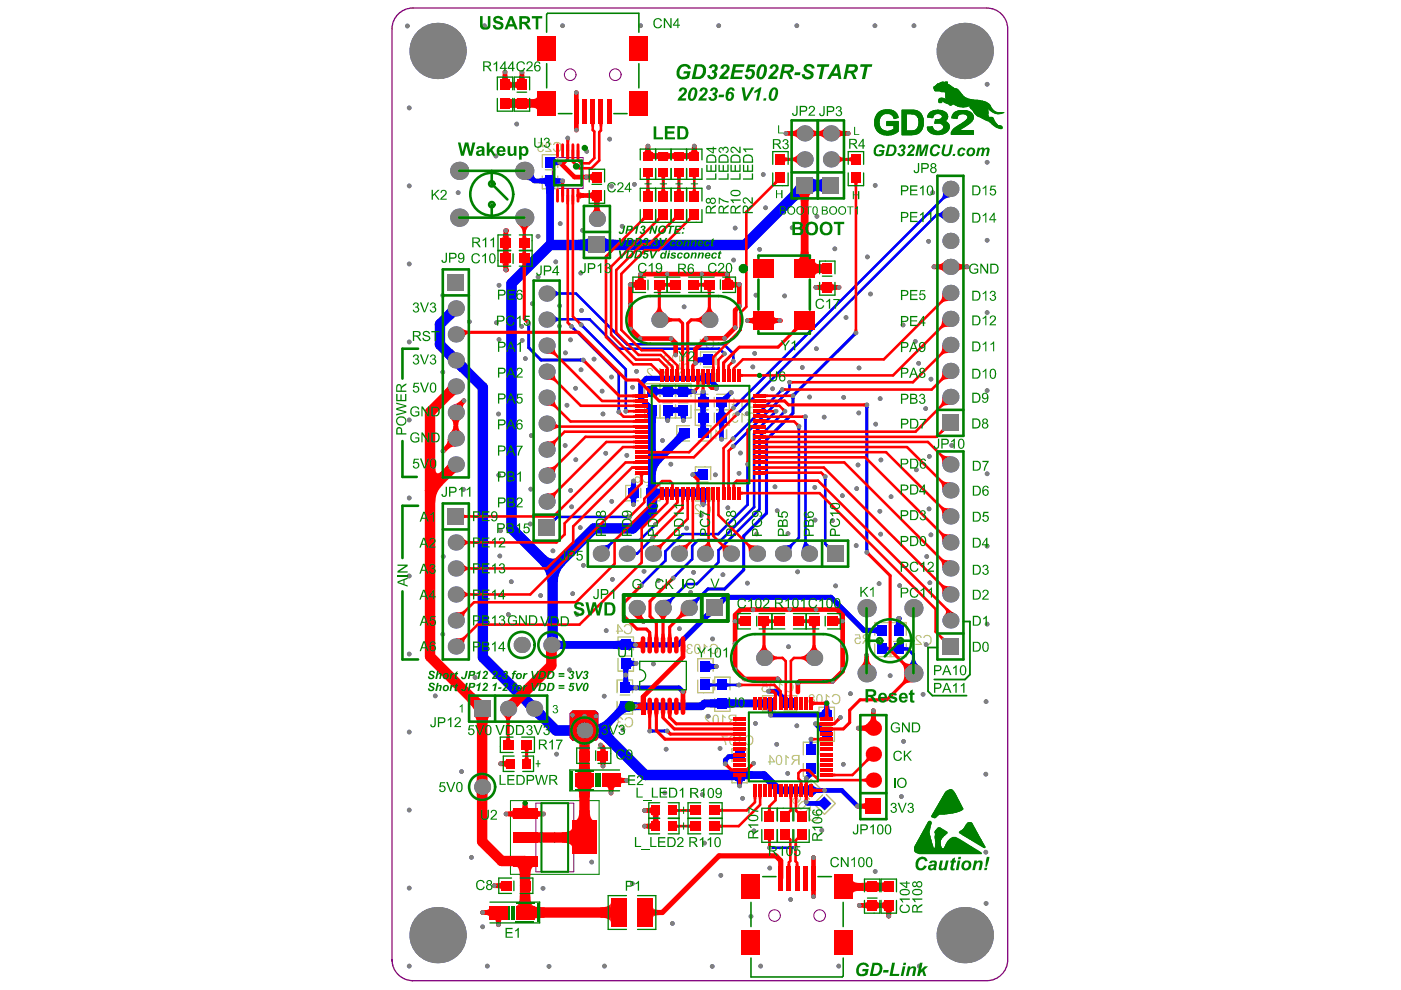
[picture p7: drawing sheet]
<svg xmlns="http://www.w3.org/2000/svg" width="297mm" height="210mm" viewBox="0 0 297 210" stroke-linecap="round" stroke-linejoin="round" font-family="sans-serif">
<path d="M108.2 169.7h18.8v15.7h-18.8zM116.5 177.6h2.2M117.6 176.5v2.1" fill="none" stroke="#008000" stroke-width=".22"/>
<g fill="none" stroke="#800080" stroke-width=".22">
<path d="M117.1 33.4h6.5v6.5h-6.5zM113.6 170.3h8v14.5h-8z"/>
<circle cx="120.9" cy="15.8" r="1.23"/>
<circle cx="130.5" cy="15.8" r="1.23"/>
<circle cx="122.5" cy="34.5" r=".61"/>
<circle cx="164.2" cy="194.1" r="1.23"/>
<circle cx="173.8" cy="194.1" r="1.23"/>
</g>
<path d="M87.5 1.7h121.7a4.4 4.4 0 0 1 4.4 4.5v197.3a4.4 4.4 0 0 1-4.4 4.4M87.6 1.7a4.4 4.4 0 0 0-4.5 4.4v197.7M83.1 203.4a4.4 4.4 0 0 0 4.4 4.5M87.3 207.9h121.9" fill="none" stroke="#800080" stroke-width=".28"/>
<g fill="none" stroke="#c0c073" stroke-width=".28">
<path d="M115 37.3v2.7h3.3v-2.7M115 35.5v-2.7h3.3v2.7M115.6 36h2.1M148.5 77.3v-2.7h3.3v2.7M148.5 79.2v2.7h3.3v-2.7M149.2 77.8h2M136.7 85.9v2.7h9.8v-2.7M136.7 84.1v-2.7h9.8v2.7M139.9 81.4v2.7M139.9 85.9v2.7M140.5 85.4h2.1M143.2 81.4v2.7"/>
<path d="M143.2 85.9v2.7M143.3 81.4v2.7M143.3 85.9v2.7M143.8 85.4h2.1M146.2 90.3h-2.7v3.2h2.7M147.4 86.9h2.7M148 90.3h2.7v3.2h-2.7M150.1 83.6h-2.7v6.6h2.7M151.4 84.2v2.1M151.4 87.6v2M151.9 83.6h2.7v6.6h-2.7M151.9 86.9h2.7"/>
<path d="M135.4 102.9h-2.7v3.3h2.7M135.9 103.5v2.1M137.2 102.9h2.7v3.3h-2.7M147.4 101.7v-2.7h3.3v2.7M147.4 103.5v2.7h3.3v-2.7M148.1 102.2h2M131.1 139.6v2.7h3.2v-2.7M131.1 137.8v-2.7h3.2v2.7M131.6 139.1h2.1M185.5 136.5v2.7h3.2v-2.7M185.5 134.7v-2.7h3.2v2.7M188.9 136.5v2.7h3.3v-2.7"/>
<path d="M188.9 134.7v-2.7h3.3v2.7M189.5 136h2M130.8 146.9v-2.7h3.3v2.7M130.8 148.7v2.7h3.3v-2.7M131.5 147.4h2M147.9 144.2v2.7h3.3v-2.7M147.9 142.4v-2.7h3.3v2.7M148.5 143.7h2.1M151.5 146.3v-2.7h3.3v2.7M151.5 148.1v2.7h3.3v-2.7M164.4 147.5h-2.7v3.3h2.7M165.7 148.1v2.1"/>
<path d="M166.2 147.5h2.7v3.3h-2.7M173.7 154.5v2.7h3.2v-2.7M173.7 152.7v-2.7h3.2v2.7M174.2 154h2.1M155.2 161.5v-2.7h3.2v2.7M155.2 163.3v2.7h3.2v-2.7M155.8 162h2.1M170.3 161.9v2.7h3.3v-2.7M170.3 160.1v-2.7h3.3v2.7M173.9 167.2l-1.9-1.9-2.3 2.3 1.9 1.9M174.4 168.6l-1.4 1.4M175.2 168.5l1.9 1.9-2.3 2.3-1.9-1.9"/>
</g>
<g fill="#c0c073">
<path d="M181.3 134.5h1l.2 1-.3 .1a.45 .45 0 0 0-.7-.1 .45 .45 0 0 0 .1 .7 .45 .45 0 0 0 .7-.2h.3a.7 .7 0 0 1-.9 .5 .7 .7 0 0 1-.5-.9 .7 .7 0 0 1 1-.4l-.1-.5h-.8z"/>
<path d="M139.7 78h.4v2.1h-1.4v-.2h1z"/>
<path d="M137.3 78.1l.4-.1a.66 .66 0 0 1 .8 .6l-.3 .1a.42 .42 0 0 0-.6-.4 .42 .42 0 0 0 0 .7l.7 .6 .2 .5h-1.3v-.2h.9l-.7-.8a.72 .72 0 0 1-.1-1z"/>
<path d="M149 107.2h.1a.93 .93 0 0 1 1-.2 .93 .93 0 0 1 .6 .9v.2a.92 .92 0 0 1-.8 .9 .92 .92 0 0 1-1-.7h.3l.2 .3a.72 .72 0 0 0 .9 0 .72 .72 0 0 0 .2-.9 .65 .65 0 0 0-.6-.6 .65 .65 0 0 0-.7 .5l-.3-.1z"/>
<path d="M147.4 107.1l.5-.2a.66 .66 0 0 1 .7 .6l-.2 .1a.43 .43 0 0 0-.4-.5 .43 .43 0 0 0-.5 .4 .43 .43 0 0 0 .3 .5l.6 .5 .3 .5h-1.4v-.2h1l-.9-1-.1-.3z"/>
<path d="M149.7 72.2h.1a.93 .93 0 0 1 1.1-.3 .93 .93 0 0 1 .5 .9v.2a.92 .92 0 0 1-.7 1 .92 .92 0 0 1-1.1-.7l.3-.1 .2 .4a.72 .72 0 0 0 .9 0 .72 .72 0 0 0 .2-.9 .65 .65 0 0 0-.6-.6 .65 .65 0 0 0-.7 .4l-.3-.1z"/>
<path d="M148.4 71.8h.2l.6 .6-.1 .2-.5-.3v1.6h-.2z"/>
<path d="M158 156.2h.1a1 1 0 0 1 1.4-.1 1 1 0 0 1 .1 1.4v.1a.93 .93 0 0 1-.9 .4 .93 .93 0 0 1-.8-.7l.3-.1 .1 .4a.72 .72 0 0 0 1 0 .72 .72 0 0 0 .2-.9 .65 .65 0 0 0-.6-.6 .65 .65 0 0 0-.7 .4h-.3z"/>
<path d="M156.6 155.9l.9 .5-.1 .2-.5-.3v1.7h-.3z"/>
<path d="M152.9 155.9h1.4v.2h-1l.4 .5 .3 1.4h-.2l-.3-1z"/>
<path d="M158.6 84.6a.93 .93 0 0 1 1.1-.3 .93 .93 0 0 1 .6 1v.2a.92 .92 0 0 1-.8 .9 .92 .92 0 0 1-1-.7h.2l.2 .3a.72 .72 0 0 0 .9 0 .72 .72 0 0 0 .2-.9 .65 .65 0 0 0-.6-.6 .65 .65 0 0 0-.7 .5l-.2-.1z"/>
<path d="M157.2 84.3h.2l.6 .6v.2l-.5-.4v1.7h-.3z"/>
<path d="M176.5 147.5a.93 .93 0 0 1 1.1-.3 .93 .93 0 0 1 .6 1v.1a.92 .92 0 0 1-.8 1 .92 .92 0 0 1-1.1-.7l.3-.1 .2 .4a.72 .72 0 0 0 .9 0 .72 .72 0 0 0 .2-.9 .65 .65 0 0 0-.6-.6 .65 .65 0 0 0-.7 .4h-.3z"/>
<path d="M175.1 147.2h.2l.6 .5-.1 .2-.5-.3v1.7h-.2z"/>
<path d="M196 134.8a.94 .94 0 0 1 1.1-.1 .94 .94 0 0 1 .4 .9v.4a.93 .93 0 0 1-.8 .8 .93 .93 0 0 1-1-.7l.3-.1v.2a.74 .74 0 0 0 1 .2 .74 .74 0 0 0 .3-1 .66 .66 0 0 0-.6-.5 .66 .66 0 0 0-.7 .4l-.3-.1z"/>
<path d="M194.2 134.9l.6-.3a.66 .66 0 0 1 .6 .6h-.2a.43 .43 0 0 0-.7-.3 .43 .43 0 0 0 .1 .7l.7 .6 .2 .5h-1.4v-.2h1l-1-1z"/>
<path d="M192.8 134.6l.8 .5v.3l-.5-.3v1.6h-.3z"/>
<path d="M132.4 132.5l.5-.2a1.12 1.12 0 0 1 1.2 .7 1.12 1.12 0 0 1-.4 1.3l-.7 .2a.84 .84 0 0 1-.8-.7h.3a.67 .67 0 0 0 .9 .4 .67 .67 0 0 0 .4-.9 .66 .66 0 0 0-.5-.7 .66 .66 0 0 0-.8 .4l-.3-.1z"/>
<path d="M136.3 100.6a.93 .93 0 0 1 1.1-.3 .93 .93 0 0 1 .6 .9v.2a.92 .92 0 0 1-.8 1 .92 .92 0 0 1-1-.7l.2-.1 .2 .3a.72 .72 0 0 0 .9 .1 .72 .72 0 0 0 .2-.9 .65 .65 0 0 0-.6-.6 .65 .65 0 0 0-.7 .4l-.2-.1z"/>
<path d="M144.1 79l.6-.4v.3l-.3 .2a.72 .72 0 0 0 0 .9 .72 .72 0 0 0 .9 .2 .65 .65 0 0 0 .6-.6 .65 .65 0 0 0-.5-.7l.1-.2a.98 .98 0 0 1 .5 1.3 .98 .98 0 0 1-1.4 .4l-.2-.1a1.05 1.05 0 0 1-.3-1.3z"/>
<path d="M144 77h.2v1l.7-.8 .5-.2a.63 .63 0 0 1 .6 .3 .63 .63 0 0 1 0 .7l-.4 .3-.2-.2a.43 .43 0 0 0 .5-.4 .43 .43 0 0 0-.4-.5 .43 .43 0 0 0-.5 .3l-.5 .6-.5 .3z"/>
<path d="M144 75.4h.2v1l.8-.8a.66 .66 0 0 1 1.1 .2 .66 .66 0 0 1-.6 .9l-.1-.3a.42 .42 0 0 0 .4-.6 .42 .42 0 0 0-.7 0l-.6 .7-.5 .2z"/>
<path d="M140.7 78.8l.6-.3 .1 .3-.3 .2a.72 .72 0 0 0 0 .9 .72 .72 0 0 0 .9 .2 .65 .65 0 0 0 .6-.6 .65 .65 0 0 0-.5-.7l.1-.2a.98 .98 0 0 1 .5 1.3 .98 .98 0 0 1-1.4 .4l-.2-.1a1.05 1.05 0 0 1-.4-1.4z"/>
<path d="M140.7 77.2h2.1v.2l-.6 .7h-.2l.3-.6h-1.6z"/>
<path d="M140.8 75.4l.3-.1a.67 .67 0 0 1 .8 .1 .67 .67 0 0 1 .1 .9l.5-.2v-.8h.2v1.1l-1 .2-.1-.3a.45 .45 0 0 0 .1-.7 .45 .45 0 0 0-.7 0 .45 .45 0 0 0 .1 .7h.1v.3a.73 .73 0 0 1-.4-1.2z"/>
<path d="M166.5 145h.1a.93 .93 0 0 1 1-.3 .93 .93 0 0 1 .6 .9v.2a.92 .92 0 0 1-.8 1 .92 .92 0 0 1-1-.7l.3-.1 .1 .3a.72 .72 0 0 0 1 .1 .72 .72 0 0 0 .2-1 .65 .65 0 0 0-.6-.6 .65 .65 0 0 0-.7 .5l-.3-.1z"/>
<path d="M165.1 144.6h.3l.6 .6-.1 .2-.5-.3v1.6h-.3z"/>
<path d="M161.5 144.7h1.1l.2 1-.3 .1a.46 .46 0 0 0-.7-.1 .46 .46 0 0 0 .1 .7 .46 .46 0 0 0 .7-.2h.2a.69 .69 0 0 1-.9 .5 .69 .69 0 0 1-.4-.9 .69 .69 0 0 1 1-.4l-.1-.5h-.9z"/>
<path d="M158.6 87.8a1.01 1.01 0 0 1 1.4-.1 1.01 1.01 0 0 1 .2 1.3 .92 .92 0 0 1-.9 .7 .92 .92 0 0 1-.8-.8h.2l.1 .2a.71 .71 0 0 0 .9 .2 .71 .71 0 0 0 .3-.9 .65 .65 0 0 0-.5-.7 .65 .65 0 0 0-.8 .5l-.2-.1z"/>
<path d="M157.2 87.5h.2l.6 .6v.2l-.5-.4v1.7h-.3z"/>
<path d="M155.3 87.8a.68 .68 0 0 1 .7-.3 .68 .68 0 0 1 .5 .6h-.3a.36 .36 0 0 0-.3-.4 .36 .36 0 0 0-.4 .4 .36 .36 0 0 0 .5 .3v.2a.43 .43 0 0 0-.5 .3 .43 .43 0 0 0 .3 .5 .43 .43 0 0 0 .5-.4h.2a.66 .66 0 0 1-.9 .6 .66 .66 0 0 1-.1-1.1l-.2-.3z"/>
<path d="M132.5 152.4h.1a.93 .93 0 0 1 1-.3 .93 .93 0 0 1 .6 1v.1a.92 .92 0 0 1-.8 1 .92 .92 0 0 1-1-.7l.3-.1 .1 .4a.72 .72 0 0 0 1 0 .72 .72 0 0 0 .2-.9 .65 .65 0 0 0-.6-.6 .65 .65 0 0 0-.7 .4h-.3z"/>
<path d="M130.9 152.3a.67 .67 0 0 1 .7-.2 .67 .67 0 0 1 .5 .5l-.2 .1a.36 .36 0 0 0-.4-.5 .36 .36 0 0 0-.4 .4 .36 .36 0 0 0 .5 .3v.3a.42 .42 0 0 0-.6 .2 .42 .42 0 0 0 .3 .6 .42 .42 0 0 0 .6-.4l.2 .1a.66 .66 0 0 1-1 .5 .66 .66 0 0 1 0-1.1l-.2-.4z"/>
<path d="M166.5 160.1l.8 .5-.1 .2-.4-.3v1.7h-.3z"/>
<path d="M153.1 151.5l.8 .5-.1 .3-.4-.3v1.6h-.3z"/>
<path d="M149.6 151.7l.4-.2a.73 .73 0 0 1 .8 .6l-.3 .1a.42 .42 0 0 0-.4-.5 .42 .42 0 0 0-.4 .4 .42 .42 0 0 0 .3 .5l.7 .6 .1 .4h-1.4v-.2h1.1l-.8-.7a.7 .7 0 0 1-.1-1z"/>
<path d="M117.3 30.4h.1a.93 .93 0 0 1 1.1-.3 .93 .93 0 0 1 .6 1v.2a.92 .92 0 0 1-.8 .9 .92 .92 0 0 1-1.1-.7h.3l.2 .3a.72 .72 0 0 0 .9 0 .72 .72 0 0 0 .2-.9 .65 .65 0 0 0-.6-.6 .65 .65 0 0 0-.7 .5l-.3-.1z"/>
<path d="M115.7 30.3l.5-.2a.66 .66 0 0 1 .8 .6l-.3 .1a.43 .43 0 0 0-.4-.5 .43 .43 0 0 0-.5 .4 .43 .43 0 0 0 .3 .4l.6 .5 .3 .6h-1.4v-.2h1l-.9-1-.1-.3z"/>
<path d="M114 30.2h1.1l.2 1-.3 .1a.45 .45 0 0 0-.7-.1 .45 .45 0 0 0 0 .6 .45 .45 0 0 0 .7 0v-.2l.3 .1a.72 .72 0 0 1-.9 .5 .72 .72 0 0 1-.5-1 .72 .72 0 0 1 1.1-.3l-.1-.5h-.9z"/>
<path d="M171.6 172.9l.3 .1a.69 .69 0 0 0 .4 .9 .69 .69 0 0 0 .9-.4 .64 .64 0 0 0 0-.9 .64 .64 0 0 0-.8-.1v-.3a.99 .99 0 0 1 1.2 .7 .99 .99 0 0 1-.8 1.2 .94 .94 0 0 1-1-.2 .94 .94 0 0 1-.2-1z"/>
<path d="M170.3 172.4l1.5-1.5 .1 .1 .1 .8-.2 .2-.2-.6-1.1 1.2z"/>
<path d="M150.6 136.7l.6-.2a1.08 1.08 0 0 1 1.1 1.3 1.08 1.08 0 0 1-1.6 .6l-.3-.4 .3-.1 .2 .3a.77 .77 0 0 0 1-.1 .77 .77 0 0 0 0-1 .63 .63 0 0 0-.6-.4 .63 .63 0 0 0-.6 .5l-.2-.1z"/>
<path d="M149.2 136.5l.8 .6v.2l-.5-.3v1.6h-.3z"/>
<path d="M145.7 136.7a.67 .67 0 0 1 .7-.2 .67 .67 0 0 1 .5 .6h-.3a.35 .35 0 0 0-.4-.4 .35 .35 0 0 0-.3 .4 .35 .35 0 0 0 .5 .3v.2a.43 .43 0 0 0-.6 .3 .43 .43 0 0 0 .3 .5 .43 .43 0 0 0 .5-.3h.3a.66 .66 0 0 1-1 .5 .66 .66 0 0 1-.1-1.1h.1a.5 .5 0 0 1-.2-.8z"/>
<path d="M153.9 91h.3v2.1h-1.4v-.2h1.1z"/>
<path d="M151.7 91l.7 .5v.3l-.5-.3v1.6h-.2z"/>
<path d="M183.2 134.8l.4-.2h.7v.8h-.6a.36 .36 0 0 1-.5-.1 .36 .36 0 0 1 0-.5zM183.1 134.5v.1a.58 .58 0 0 0-.1 .6 .58 .58 0 0 0 .5 .4l-.3 .1-.5 .8h.4l.4-.6 .5-.3h.3v.9h.3v-2.1z"/>
<path d="M155 156.3a.47 .47 0 0 1 .6-.1 .47 .47 0 0 1 .1 .7v.2a.47 .47 0 0 1-.4 .7 .47 .47 0 0 1-.4-.7zM154.8 156.1l-.2 .8a.84 .84 0 0 0 .9 1.1 1.41 1.41 0 0 0 0-2.1h-.4z"/>
<path d="M155.7 84.7l.7 1h-.7zM155.5 84.3v1.4h-.4v.2h.4v.5h.2v-.5h.9v-.2l-1-1.4z"/>
<path d="M173.4 147.5a.47 .47 0 0 1 .6 0 .47 .47 0 0 1 .1 .7v.2a.47 .47 0 0 1-.3 .7 .47 .47 0 0 1-.5-.7zM173.2 147.4l-.2 .8a.84 .84 0 0 0 .9 1.1h.1a1.41 1.41 0 0 0-.1-2.1h-.4z"/>
<path d="M171.8 147.7a.32 .32 0 0 1 .6 0 .32 .32 0 0 1-.6 0zM171.7 148.7a.42 .42 0 0 1 .8 0 .42 .42 0 0 1-.8 0zM171.6 147.3a.53 .53 0 0 0 .2 .9 .64 .64 0 0 0 0 1 .64 .64 0 0 0 1-.5l-.1-.4-.3-.2a.57 .57 0 0 0 .1-.9 .57 .57 0 0 0-.9 .1z"/>
<path d="M131.1 132.8l.7 .9h-.7zM130.9 132.3v1.4h-.3v.2h.3v.5h.2v-.5h1v-.2l-1-1.4z"/>
<path d="M134.7 100.4l-.1 .3 .2 .1a.44 .44 0 0 1 .5-.3 .44 .44 0 0 1 .3 .6l.1 .2a.67 .67 0 0 0-1 0 .67 .67 0 0 0 .1 1 .67 .67 0 0 0 1-.3l.1-.7a.78 .78 0 0 0-.3-.9 .78 .78 0 0 0-.9 0zM134.7 101.7a.45 .45 0 0 1 .9 0 .45 .45 0 0 1-.9 0z"/>
<path d="M163.5 145a.47 .47 0 0 1 .6 0 .47 .47 0 0 1 .1 .6v.2a.47 .47 0 0 1-.4 .8 .47 .47 0 0 1-.4-.7zM163.3 144.9l-.2 .8a.84 .84 0 0 0 .9 1.1v-.1a1.41 1.41 0 0 0 0-2.1h-.4z"/>
<path d="M168.2 160.4l.3-.1h.7v.7h-.6a.36 .36 0 0 1-.4-.1 .36 .36 0 0 1 0-.5zM168 160.2a.58 .58 0 0 0-.1 .7 .58 .58 0 0 0 .5 .3l-.2 .2-.5 .8h.3l.4-.7 .5-.3h.3v1h.4v-2.1z"/>
<path d="M164.9 160.4a.47 .47 0 0 1 .5 0 .47 .47 0 0 1 .2 .5v.3a.52 .52 0 0 1-.1 .6 .52 .52 0 0 1-.6 .1l-.2-.3zM164.7 160.2l-.2 .5v.6a.71 .71 0 0 0 .7 .9 .71 .71 0 0 0 .7-.9v-.2a.74 .74 0 0 0-.3-.9 .74 .74 0 0 0-.9 0z"/>
<path d="M163.4 160.5l.6 .9h-.6zM163.1 160.1v1.3h-.3v.3h.3v.5h.3v-.5h.9v-.3l-1-1.3z"/>
<path d="M154.8 151.9l.3-.2h.7v.8h-.6a.36 .36 0 0 1-.4-.2 .36 .36 0 0 1 0-.4zM154.6 151.6v.1a.58 .58 0 0 0-.1 .6 .58 .58 0 0 0 .5 .4l-.2 .1-.5 .8h.3l.4-.7 .5-.2h.3v.9h.3v-2.1z"/>
<path d="M151.4 151.8a.47 .47 0 0 1 .6 0 .47 .47 0 0 1 .2 .6v.2a.52 .52 0 0 1-.1 .7 .52 .52 0 0 1-.7 0l-.1-.2zM151.3 151.7l-.2 .4v.7a.71 .71 0 0 0 .7 .9 .71 .71 0 0 0 .6-.9v-.3a.74 .74 0 0 0-.2-.8 .74 .74 0 0 0-.9 0z"/>
<path d="M169.6 170.6l.2-.2a.51 .51 0 0 1 .5-.4 .51 .51 0 0 1 .5 .4l-.5 .7a.46 .46 0 0 1-.5 .3 .46 .46 0 0 1-.4-.4zM169.4 170.4a.71 .71 0 0 0 0 1.1 .71 .71 0 0 0 1.1-.2l.3-.3a.67 .67 0 0 0 .2-1 .67 .67 0 0 0-1-.1z"/>
<path d="M168.1 169.4v.1a.68 .68 0 0 0 .2 .9 .68 .68 0 0 0 .9-.2l.4-.4a.7 .7 0 0 0 .2-.9 .7 .7 0 0 0-1-.2l.2 .2a.47 .47 0 0 1 .6 .2 .47 .47 0 0 1-.3 .7 .64 .64 0 0 0-.5-.7 .64 .64 0 0 0-.7 .3zM168.3 169.5a.47 .47 0 0 1 .7 .1 .47 .47 0 0 1-.2 .7 .47 .47 0 0 1-.6-.5z"/>
<path d="M147.5 137a.47 .47 0 0 1 .6-.1 .47 .47 0 0 1 .1 .6v.2a.45 .45 0 0 1-.2 .7 .45 .45 0 0 1-.6-.4zM147.3 136.8l-.2 .8a.77 .77 0 0 0 .3 .9 .77 .77 0 0 0 1-.1l.1-1a.68 .68 0 0 0-.3-.8 .68 .68 0 0 0-.9 .2z"/>
</g>
<g fill="#00f">
<path d="M96.7 78.1l1.7-1.7 .7 .9-1.6 1.5z"/>
<path d="M111.7 68.9h.7v.3h-.6z"/>
<path d="M111.3 38.1l1.8-1.8 .1 1 .4 .7-.7 .7-.7-.4z"/>
<path d="M116.1 134.2l2.2 .5v1l-2.4-.4z"/>
<path d="M117.1 66.5l.8 .7 .7 .2v.6l-.6 .2-.8 .7z"/>
<path d="M114.6 37.9h.4a.56 .56 0 0 0 .6-.5v2a.76 .76 0 0 0-1-.5z"/>
<path d="M117.6 37.4a.77 .77 0 0 0 1 .5v1h-.3a.56 .56 0 0 0-.7 .5z"/>
<path d="M114.3 37.9l1.7-.1v1.2l-1.7-.1z"/>
<path d="M121.2 69.7l.4-.5 .2 .3-.3 .4z"/>
<path d="M123.2 69.4l.5-.5 .2 .3-.4 .4z"/>
<path d="M130.9 86.6h.6v.4h-.7z"/>
<path d="M134.5 116.9l.6 .2v.6l-.6 .2z"/>
<path d="M132.7 109.3h.4v.7l-.4-.1z"/>
<path d="M133.8 102.5h1v.4a.56 .56 0 0 0 .5 .6h-2a.77 .77 0 0 0 .5-1z"/>
<path d="M132.4 86.5h.6v.3h-.7z"/>
<path d="M138.1 154.6l.3 .1v.6h-.3z"/>
<path d="M138.5 111.2l.5 .5-.3 .2-.4-.4z"/>
<path d="M137.4 101.9h1.7v1.2l.2 .4h-2.1l.1-.4z"/>
<path d="M137.2 85.1l1 .8h.6l-1.5 1.6a.94 .94 0 0 0-.4-1.1l-.4-.5z"/>
<path d="M142.7 122.1l.3-.2 .4 .4-.2 .3z"/>
<path d="M142.9 86.5l.3-.1a.56 .56 0 0 0 .7-.4v1.9a.77 .77 0 0 0-1-.5z"/>
<path d="M142.6 86a.76 .76 0 0 0 1 .5v.9l-.4 .1a.56 .56 0 0 0-.6 .4z"/>
<path d="M146.4 103.7l1.6-.2v2.1l-.4-.2-1.2-.1z"/>
<path d="M148.1 75.8h.4a.56 .56 0 0 0 .6-.5v2a.76 .76 0 0 0-1-.5z"/>
<path d="M152 89.6h2a.77 .77 0 0 0-.5 1h-1v-.4a.56 .56 0 0 0-.5-.6z"/>
<path d="M152 86.3h2a.77 .77 0 0 0-.5 1h-1v-.4a.56 .56 0 0 0-.5-.6z"/>
<path d="M152.5 86.5h1v.4a.56 .56 0 0 0 .5 .6h-2a.76 .76 0 0 0 .5-1z"/>
<path d="M151.2 79.8a.85 .85 0 0 0 .3 1l.4 .4-.7 .8-.9-.7h-.5z"/>
<path d="M152.9 74.7l.4-.4 .3 .2-.5 .5z"/>
<path d="M155.8 165.4h2a.77 .77 0 0 0-.5 1h-1v-.4a.56 .56 0 0 0-.5-.6z"/>
<path d="M155.9 165h1.8l-.3 .6-.1 1h-1l-.1-1z"/>
<path d="M156.2 164.9h1.2l-.1 1.7h-1z"/>
<path d="M154.8 159.9h.4a.56 .56 0 0 0 .6-.5v2a.76 .76 0 0 0-1-.5z"/>
<path d="M156 145l.3-.1v.7l-.3-.1z"/>
<path d="M155.5 94.1l.3-.2 .4 .4-.2 .3z"/>
<path d="M155.5 86l.3-.2 .4 .4-.2 .3z"/>
<path d="M156.4 87.2l.3-.2 .4 .4-.2 .3z"/>
<path d="M155.2 75.9h.6v.3h-.7z"/>
<path d="M163.5 179.4l.4 .1v.5l-.4 .1z"/>
<path d="M165.9 87.2l.5 .5-.3 .2-.4-.4z"/>
<path d="M164 87.2l.5 .5-.3 .2-.4-.4z"/>
<path d="M165.4 82.6l.4 .5-.3 .2-.3-.4z"/>
<path d="M168 179.5l.4-.1v.7l-.4-.1z"/>
<path d="M169 90.7h.7v.4h-.6z"/>
<path d="M170.4 88.7h.7l-.1 .4h-.5z"/>
<path d="M167.8 84.3h.7l-.1 .3h-.6z"/>
<path d="M172.8 169.8l1.1-.1 .4-.3v1.9a.85 .85 0 0 0-.9-.4l-.6-.1z"/>
<path d="M173.3 151.1h.3a.56 .56 0 0 0 .7-.5v2a.77 .77 0 0 0-1-.5z"/>
<path d="M183.5 116.4h.6v.4h-.7z"/>
<path d="M183.4 86.2h.7v.3h-.6z"/>
<path d="M188.1 136.9l.2 .3h.5v.7l-.5 .1-.2 .2z"/>
<path d="M185 133.1h.2a.75 .75 0 0 0 .9-.5v2.1a.85 .85 0 0 0-1.1-.5z"/>
<path d="M191.5 136.9l.2 .3h.5v.7l-.5 .1-.2 .2z"/>
<path d="M198.8 45.3l.7-.3 .8-.6v2.3l-.8-.6-.7-.3z"/>
<path d="M199.8 40.4l2 1.3-1.7 .6-.5-.3 .3-.6z"/>
<path d="M94.2 75.5l1.6-1.5 .8 .7-1.7 1.7z"/>
<path d="M94.9 65.4l1.7 1.7-.8 .7-1.6-1.5z"/>
<path d="M110.8 149.4l1.6-1.6 .8 .7-1.7 1.7z"/>
<path d="M116.8 110.2h.3l.5-.4 .4 .4-.4 .5v.2z"/>
<path d="M117.1 61.1l.8 .6 .7 .3v.5l-.7 .3-.8 .6z"/>
<path d="M115.6 39.5h2l-.2 1.6h-1.6z"/>
<path d="M117.6 33.5a.77 .77 0 0 0 1 .5v1h-.3a.56 .56 0 0 0-.7 .5z"/>
<path d="M121.6 153.8l1.1-.1v2.4l-1.1-.1z"/>
<path d="M125.1 153.7l1.1 .1v2.2l-1.1 .1z"/>
<path d="M130 135.9l1.2-.1 .5-.2v2.2l-.5-.2h-1.2z"/>
<path d="M128.3 50.2a1.26 1.26 0 0 0 1.4 .6h.8v2.2l-1.7 .2-.5 .2v.2z"/>
<path d="M133.5 148.7l.3 .2h.9v1.7h-.9l-.3 .2z"/>
<path d="M133.5 144.8a.77 .77 0 0 0 1 .5v1l-.4 .1a.56 .56 0 0 0-.6 .4z"/>
<path d="M133.7 139.6a.76 .76 0 0 0 1 .5v1l-.4 .1a.56 .56 0 0 0-.6 .4z"/>
<path d="M133.7 135.7a.82 .82 0 0 0 1.1 .5v1.1h-.4a.6 .6 0 0 0-.7 .5z"/>
<path d="M133.2 136.1l1.6 .1v1.1l-1.6 .1z"/>
<path d="M133.3 105.6h2a.76 .76 0 0 0-.5 1h-1v-.4a.56 .56 0 0 0-.5-.6z"/>
<path d="M137.8 114.1l.5 .5-.3 .2-.4-.4z"/>
<path d="M139.1 95.1v.3a.51 .51 0 0 0 .3 .7 .51 .51 0 0 0 .6-.3l.2-.2v2.4a3.8 3.8 0 0 0-1.1 2.8l-1.7-2z"/>
<path d="M137.3 88h2l-.2 .4v1.3h-1.7z"/>
<path d="M139.3 82a.76 .76 0 0 0 1 .5v1h-.3a.56 .56 0 0 0-.7 .5z"/>
<path d="M139.5 82.5h.4a.56 .56 0 0 0 .6-.5v2a.77 .77 0 0 0-1-.5z"/>
<path d="M142.9 82.5h.3a.56 .56 0 0 0 .7-.5v2a.77 .77 0 0 0-1-.5z"/>
<path d="M142.6 82a.76 .76 0 0 0 1 .5v1h-.4a.56 .56 0 0 0-.6 .5z"/>
<path d="M146.1 127.2l1-.1 .6-.3 .5 .4-.3 .7-.1 1z"/>
<path d="M147 100.1h.4a.56 .56 0 0 0 .6-.4v1.9a.76 .76 0 0 0-1-.5z"/>
<path d="M148 79.7h.2a.75 .75 0 0 0 .9-.6v2.2a.85 .85 0 0 0-1.1-.5z"/>
<path d="M145.9 82a.76 .76 0 0 0 1 .5v1h-.4a.56 .56 0 0 0-.6 .5z"/>
<path d="M150.6 144.7l.1 .2 .4 .1v.5l-.4 .1-.1 .2z"/>
<path d="M150.5 148.3h1.2l.4-.2v2.1l-.4-.2h-1.2z"/>
<path d="M151.6 145l.4-.1 .1-.2v1.1l-.1-.2-.4-.1z"/>
<path d="M150.6 140.3a.76 .76 0 0 0 1 .5v1h-.4a.56 .56 0 0 0-.6 .5z"/>
<path d="M154.2 148.1l.4 .2h1.2v1.7h-1.2l-.4 .2z"/>
<path d="M154.2 144.7l.1 .2 .4 .1v.5l-.4 .1-.1 .2z"/>
<path d="M155.4 92.5l.3-.2 .4 .4-.2 .3z"/>
<path d="M160.6 148.3l1.7-.2v2.1l-1.7-.2z"/>
<path d="M168.1 83.4l.3-.2 .4 .5-.2 .2z"/>
<path d="M172.5 166.6a.84 .84 0 0 0 .9 .5h.6v1l-1.1 .1-.3 .4z"/>
<path d="M172.6 167l1.7 .1v1l-1.7 .1z"/>
<path d="M173.9 153.7l.9 .8h.5l-1 1.7a1.42 1.42 0 0 0-.7-1.4z"/>
<path d="M174.6 101.4h.7l-.1 .4h-.5z"/>
<path d="M172.3 38.2l1.6-.1 .5-.3 .1-.2v3.4a1.26 1.26 0 0 0-1.4-.6h-.8z"/>
<path d="M172.3 37.6a1.26 1.26 0 0 0 1.4 .6h.8v2.2l-1.6 .2-.5 .2-.1 .2z"/>
<path d="M181 70.6l.5 .5-.3 .2-.4-.5z"/>
<path d="M190 131.6h1v.3a.56 .56 0 0 0 .5 .7h-2a.77 .77 0 0 0 .5-1z"/>
<path d="M113.3 152l1.7-1.7 .7 .8-1.6 1.6z"/>
<path d="M131.7 141.7h2a.77 .77 0 0 0-.5 1h-1v-.3a.56 .56 0 0 0-.5-.7z"/>
<path d="M132.2 143.8h1l.1 .7 .2 .3h-1.8a.77 .77 0 0 0 .5-1z"/>
<path d="M127.4 115.7l1.1-.1 .6-.3 .4 .4-.3 .6-.1 1.1z"/>
<path d="M123 76h.3v.7h-.3z"/>
<path d="M117.2 37.8l1.7 .1v1l-1.7 .1z"/>
<path d="M140.8 154.7l.3-.1v.7h-.3z"/>
<path d="M149.9 129.1l1.5 1.5a.91 .91 0 0 0-1.1 .4l-.4 .4-.8-.8a1.62 1.62 0 0 0 .8-1.5z"/>
<path d="M139.3 103.5l1.7 .2v1.6l-1.3 .1-.4 .2z"/>
<path d="M148.6 89.9h1v.3a.56 .56 0 0 0 .5 .7h-2a.77 .77 0 0 0 .5-1z"/>
<path d="M148.1 89.6h2a.77 .77 0 0 0-.5 1h-1l-.1-.4a.56 .56 0 0 0-.4-.6z"/>
<path d="M148.1 86.3h2a.77 .77 0 0 0-.5 1h-1l-.1-.4a.56 .56 0 0 0-.4-.6z"/>
<path d="M148.6 86.5h1v.4a.56 .56 0 0 0 .5 .6h-2a.76 .76 0 0 0 .5-1z"/>
<path d="M136.3 85.7l.8-.7 1.2 1.1-.8 .8z"/>
<path d="M162.3 150.1h2a.77 .77 0 0 0-.5 1h-1v-.3a.56 .56 0 0 0-.5-.7z"/>
<path d="M165.5 148l.7-.6a1.48 1.48 0 0 0 1.3 .8l-1.3 1.3a.8 .8 0 0 0-.4-1.1z"/>
<path d="M166 115.7l1.1-.1 .6-.3 .4 .4-.3 .6-.1 1.1z"/>
<path d="M158.2 98.8h.7l-.1 .3h-.6z"/>
<path d="M167.1 81.4h.6v.4h-.6z"/>
<path d="M171.7 157.4h.5l.1 .4 .2 .1h-1.1l.2-.1z"/>
<path d="M171.6 157.1h.7l-.1 .3h-.5z"/>
<path d="M175 115.7l.4-.4 .4 .4h.3l-.7 .8v-.3z"/>
<path d="M188.8 137.2h.5l.2-.3v1.3l-.2-.2-.5-.1z"/>
<path d="M120.8 151.2l.6-.6h4.8l.7 .6v5.4l-.5 .5h-5l-.6-.6z"/>
<path d="M131.4 148.7l2.1 2.1h-.2a3.4 3.4 0 0 0-1.9 1.2l-1.1-1.2a3.2 3.2 0 0 0 1.1-2.1z"/>
<path d="M125.1 153.8a4.6 4.6 0 0 0 3.3-1.2l1.5 .9a1.75 1.75 0 0 0 .4 2.7l-1.9 1.3a5.1 5.1 0 0 0-3.7-1.5z"/>
<path d="M118.1 135.5l.5 .3 .8 .1v1.7l-.8 .1-.5 .2z"/>
<path d="M122.6 50.8l1.7-.1 .5-.3 .1-.2v3.4a1.26 1.26 0 0 0-1.5-.5l-.8-.1z"/>
<path d="M140.5 127.2l1.1-.1 .6-.3 .4 .4-.3 .6-.1 1.1z"/>
<path d="M135.8 123.7l.3-.2 .5 .2-.2 .3z"/>
<path d="M144.1 90.9l2.1 2h-.2a3.4 3.4 0 0 0-1.9 1.2l-1.2-1.1a3.2 3.2 0 0 0 1.2-2.1z"/>
<path d="M148.1 105.6h2a.77 .77 0 0 0-.5 1h-1l-.1-.3a.56 .56 0 0 0-.4-.7z"/>
<path d="M148.5 105.1h1.2l-.1 1.8h-1z"/>
<path d="M143.9 88h2a.77 .77 0 0 0-.5 1h-1v-.3a.56 .56 0 0 0-.5-.7z"/>
<path d="M140.6 88h2a.77 .77 0 0 0-.5 1h-1v-.3a.56 .56 0 0 0-.5-.7z"/>
<path d="M148.6 83.2h1v.4a.56 .56 0 0 0 .5 .6h-2a.76 .76 0 0 0 .5-1z"/>
<path d="M157.8 163.2l.5 .2 1.2 .1v1.6l-1.2 .1-.5 .2z"/>
<path d="M162.7 149.7h1.2l-.1 1.7h-1z"/>
<path d="M152.1 127.2l.4-.1 .8-.7 .7 .8-.6 .8-.1 .3z"/>
<path d="M152.6 84.2a.84 .84 0 0 0 1-.3l.4-.4 .8 .7-.7 .8v.6z"/>
<path d="M169.7 166.8a3.2 3.2 0 0 0 2.3-.7l.1 3-.2-.2a3.4 3.4 0 0 0-2.2-.5z"/>
<path d="M174.8 149.5h1v.4a.56 .56 0 0 0 .5 .6h-2a.77 .77 0 0 0 .5-1z"/>
<path d="M170.5 115l.5-.3a1.16 1.16 0 0 0 1.1 1.1l-2.2 1z"/>
<path d="M193.3 139.7h.7l.3 .7 .7 1h-2.7l.2-.2a2.33 2.33 0 0 0 .8-1.5z"/>
<path d="M115.6 117.7a1.95 1.95 0 0 0 3.1 0l1.1 2a5.1 5.1 0 0 0-1.5 3.7h-2.2a5.1 5.1 0 0 0-1.6-3.7z"/>
<path d="M168.9 37.9l3.1 3.1-.4-.2-.8 .2-1.9 1.6-1.6-1.6 1.6-1.9 .2-.6z"/>
</g>
<path d="M111.2 36.2l2.1 2.2M134.3 102v2.6M132.7 140.6l2.1 .1" fill="none" stroke="#00f" stroke-width=".99"/>
<path d="M116 67.7l-.1 .1M132.9 117.4h2.2M141.1 116.9v2M135.9 124v.2" fill="none" stroke="#00f" stroke-width=".55"/>
<path d="M138.3 104.5l-.1 .1" fill="none" stroke="#00f" stroke-width="2.2"/>
<path d="M138.3 86.9l-.1 .1" fill="none" stroke="#00f" stroke-width="1.7"/>
<circle cx="141.6" cy="83" r=".5" fill="#00f"/>
<path d="M146.8 115.8v2.7" fill="none" stroke="#00f" stroke-width=".55"/>
<path d="M146.9 100.6h2.2M149.1 106.9v.1" fill="none" stroke="#00f" stroke-width=".99"/>
<circle cx="147.1" cy="83" r=".5" fill="#00f"/>
<path d="M148.1 76.3l-.7 .7M149.1 83h.1M150.2 80.2l1.7 1.7v.5M155 83.3h.1M175 155.5h.3M175.3 151.4l-.2 .2M156.8 164.3v2.3" fill="none" stroke="#00f" stroke-width=".99"/>
<path d="M150.1 124.9h3.5M190.5 137.6h1.9" fill="none" stroke="#00f" stroke-width=".66"/>
<path d="M169.4 90.2v.2" fill="none" stroke="#00f" stroke-width=".55"/>
<circle cx="190.5" cy="131.1" r=".5" fill="#00f"/>
<path d="M198.6 45.5h2.9M201.5 40v.5M131.2 79.2v8.1M118.2 109.6l-2.3 2.3" fill="none" stroke="#00f" stroke-width=".55"/>
<path d="M117.2 136.5l-.3 .2" fill="none" stroke="#00f" stroke-width="2.2"/>
<path d="M132.7 145.6l-.2 .2" fill="none" stroke="#00f" stroke-width=".99"/>
<circle cx="134.8" cy="145.8" r=".5" fill="#00f"/>
<path d="M141.6 86.9v2.3M149.1 83v5.5M153 85.2v3.3M134.3 104.6v2.4M134.3 102h.1M149.1 104.6v2.3M132.5 145.8h2.3" fill="none" stroke="#00f" stroke-width=".99"/>
<path d="M134.8 136.7h-2.1" fill="none" stroke="#00f" stroke-width="1.1"/>
<path d="M132.7 78.3v8.9M152.5 73.9l1.1 1.1M155.5 75v1.6M159.9 91.8v15.7M144.7 113.2l-3.6 3.7M148 114.5l-1.2 1.3M152.3 116.7v2.5M145.6 123.8h2.1" fill="none" stroke="#00f" stroke-width=".55"/>
<path d="M138.2 98.8v5.8" fill="none" stroke="#00f" stroke-width="1.7"/>
<path d="M168.1 83.9v3.7M157.7 113.6v7.2" fill="none" stroke="#00f" stroke-width=".66"/>
<circle cx="174.8" cy="167.6" r=".5" fill="#00f"/>
<g fill="none" stroke="#00f" stroke-width=".99">
<path d="M148.1 76.3h2.1M138.3 83h8.8M141.6 86.9h3.3v2.3M149.1 88.5v3.4M153 88.5v4.6M155 83.3l-2 1.9M190.5 131.1v2.6M132.7 140.6v5M134.8 145.8h9.2l.8 .9M163 146.6h1.7l2.5 2.5M163.3 149.1l.1 2.3M172.9 153.5l2.1 2"/>
<path d="M175.3 149v2.4M156.8 160.4h-2.3l-.7 .8v.8M170.9 170l.3 .3h3.6M172 162.9v1.2l-1.1 1M172 167.6h6.5l3.3 3.3"/>
</g>
<path d="M96.6 65.4l-3.3 3.4M108.5 60.1v52M102.4 82.2v57.2M138.2 104.6v3.4M117.2 120.8v15.7M117.9 154.9h9.4" fill="none" stroke="#00f" stroke-width="2.2"/>
<path d="M112.1 68.5v5.2l2.6 2.6" fill="none" stroke="#00f" stroke-width=".63"/>
<path d="M116.6 38.4v13.5M138.2 87v11.8l6.9-6.9M138.3 104.5l10.8 .1M132.5 149.8l-5.2 5.1M149.4 149.1l-.7 .7M163.3 149.1h-10.1M156.8 164.3h5.1l3.3 3.3" fill="none" stroke="#00f" stroke-width="1.7"/>
<path d="M162.5 93.2v15.6l-4.8 4.8M183.8 85.8v31.3M157.7 120.8l-4.1 4.1M192.4 137.6l1.3 1.2M137.8 155h3.7" fill="none" stroke="#00f" stroke-width=".66"/>
<g fill="none" stroke="#00f" stroke-width=".55">
<path d="M158.5 98.4v8.6M161 92.6v15.4M167.4 81v1.7M169.4 90.4v23.6M170.8 88.4v28.2l.7 .8M118.2 109.6h15.3M130.3 114.5l-2.9 2.9M138.3 114.1l-3.2 3.3M139 111.2l-3.3 3.3M141.1 118.9l-5.2 5.1M146.8 118.5l-4.1 4.1M175 101.1v14.2l2.1 2.1"/>
<path d="M153.2 145.2h3.5M172 156.7v2.3M163.1 179.7h5.6"/>
</g>
<path d="M150.2 80.2h-13.2l-1.1 1.2v3.1l2.4 2.4M134.8 136.7h8.9M176.2 126.6l7 7.1" fill="none" stroke="#00f" stroke-width="1.1"/>
<circle cx="170.6" cy="39.3" r="1.1" fill="#00f"/>
<path d="M176.2 39.3h-5.6l-12.6 12.6h-41.4l-8.1 8.2M93.3 68.8v4.3l9.1 9.1M138.2 108l-4 4h-8.3l-8.7 8.8-8.7-8.7M102.4 139.4l15.5 15.5M127.3 154.9l9.5 9.4h20" fill="none" stroke="#00f" stroke-width="2.2"/>
<path d="M181.5 70.6l-13.4 13.3M168.1 87.6l-5.6 5.6M150.1 124.9l-4.1 4M187.1 137.6h3.4M193.7 138.8v3.9" fill="none" stroke="#00f" stroke-width=".66"/>
<g fill="none" stroke="#00f" stroke-width=".55">
<path d="M198.6 45.5l-42.2 42.2M201.5 40.5l-46 46M115.9 62.2h6.2l10.8 10.8h20.6l2 2M116 67.7h9l6.2 6.2h21.3M121.1 69.2l10.1 10M123.2 68.9l9.5 9.4M164.5 87.2l-4.6 4.6M165.9 82.6l-10.5 10.4M166.4 87.2l-5.4 5.4M167.4 82.7l-11.9 11.9M130.3 114.5h5.4M152.3 119.2l-4.6 4.6"/>
<path d="M158.5 107l-6.2 6.2h-7.6M159.9 107.5l-7 7h-4.9M161 108l-8.7 8.7M169.4 114l-3.4 3.4M145.6 123.8l-5.1 5.1M149.6 145.2h3.6"/>
</g>
<path d="M114.7 76.3h9" fill="none" stroke="#00f" stroke-width=".63"/>
<path d="M113.3 38.4h6M116.6 34.5h2.1M149.6 141.3h2.3M163.4 151.6h11.7" fill="none" stroke="#00f" stroke-width=".99"/>
<path d="M116.9 136.7h15.8M132.5 149.8h16.2M149.4 149.1h3.8M165.2 167.6h6.8" fill="none" stroke="#00f" stroke-width="1.7"/>
<path d="M176.2 126.6h-22.4l-10.1 10.1M183.2 133.7h3.9" fill="none" stroke="#00f" stroke-width="1.1"/>
<g fill="#808080">
<circle cx="124.4" cy="32.1" r=".5"/>
<circle cx="123.2" cy="78.4" r=".5"/>
<circle cx="178.9" cy="84.2" r=".5"/>
<circle cx="105.3" cy="68.4" r=".5"/>
<circle cx="110.7" cy="72.2" r=".5"/>
<circle cx="125.9" cy="76.1" r=".5"/>
<circle cx="107.2" cy="48.9" r=".5"/>
<circle cx="107.2" cy="57.2" r=".5"/>
<circle cx="110.6" cy="69.2" r=".5"/>
<circle cx="112.9" cy="64.4" r=".5"/>
<circle cx="146.4" cy="125.6" r=".5"/>
<circle cx="121.4" cy="125.9" r=".5"/>
<circle cx="129.6" cy="79.9" r=".5"/>
<circle cx="114.1" cy="58.7" r=".5"/>
<circle cx="118.7" cy="64.8" r=".5"/>
<circle cx="123.7" cy="76.3" r=".5"/>
<circle cx="169.4" cy="90.4" r=".5"/>
<circle cx="167.1" cy="113.1" r=".5"/>
<circle cx="145.6" cy="112" r=".5"/>
<circle cx="155.4" cy="93" r=".5"/>
<circle cx="155.5" cy="94.6" r=".5"/>
<circle cx="134.9" cy="78.7" r=".5"/>
<circle cx="185.7" cy="89.9" r=".5"/>
<circle cx="151.7" cy="100.7" r=".5"/>
<circle cx="160.4" cy="113.2" r=".5"/>
<circle cx="164.8" cy="108.3" r=".5"/>
<circle cx="164.3" cy="103.2" r=".5"/>
<circle cx="125.5" cy="182.8" r=".5"/>
<circle cx="142.6" cy="195.8" r=".5"/>
<circle cx="176.5" cy="110.4" r=".5"/>
<circle cx="186.6" cy="84.5" r=".5"/>
<circle cx="154.3" cy="107.7" r=".5"/>
<circle cx="163.8" cy="82.4" r=".5"/>
<circle cx="158.4" cy="87.7" r=".5"/>
<circle cx="172.8" cy="110.3" r=".5"/>
<circle cx="172.8" cy="103.3" r=".5"/>
<circle cx="156.7" cy="100.3" r=".5"/>
<circle cx="157" cy="96" r=".5"/>
<circle cx="170.8" cy="88.4" r=".5"/>
<circle cx="181.5" cy="70.6" r=".5"/>
<circle cx="166.4" cy="87.2" r=".5"/>
<circle cx="171.6" cy="84.2" r=".5"/>
<circle cx="182.1" cy="87.6" r=".5"/>
<circle cx="174.7" cy="88.4" r=".5"/>
<circle cx="194.8" cy="77" r=".5"/>
<circle cx="182.1" cy="78" r=".5"/>
<circle cx="139" cy="111.2" r=".5"/>
<circle cx="138.3" cy="114.1" r=".5"/>
<circle cx="165.9" cy="82.6" r=".5"/>
<circle cx="167.4" cy="81" r=".5"/>
<circle cx="158.5" cy="98.4" r=".5"/>
<circle cx="153" cy="93.1" r=".5"/>
<circle cx="164.5" cy="87.2" r=".5"/>
<circle cx="175" cy="101.1" r=".5"/>
<circle cx="168.1" cy="83.9" r=".5"/>
<circle cx="114.1" cy="50.1" r=".5"/>
<circle cx="121" cy="72.1" r=".5"/>
<circle cx="131.2" cy="87.3" r=".5"/>
<circle cx="121.1" cy="69.2" r=".5"/>
<circle cx="191.5" cy="68.9" r=".5"/>
<circle cx="197.1" cy="123.6" r=".5"/>
<circle cx="186.7" cy="113.2" r=".5"/>
<circle cx="178.6" cy="105.1" r=".5"/>
<circle cx="140.5" cy="93.4" r=".5"/>
<circle cx="185.6" cy="184.8" r=".5"/>
<circle cx="117.2" cy="116.8" r=".5"/>
<circle cx="160" cy="74.9" r=".5"/>
<circle cx="201.8" cy="94.4" r=".5"/>
<circle cx="144.1" cy="133.3" r=".5"/>
<circle cx="148.7" cy="109.3" r=".5"/>
<circle cx="177.2" cy="124.2" r=".5"/>
<circle cx="190.7" cy="124.2" r=".5"/>
<circle cx="188.7" cy="143.3" r=".5"/>
<circle cx="180.3" cy="147.1" r=".5"/>
<circle cx="119.9" cy="74.8" r=".5"/>
<circle cx="150.2" cy="39.8" r=".5"/>
<circle cx="150.1" cy="151.9" r=".5"/>
<circle cx="100" cy="181.8" r=".5"/>
<circle cx="181.5" cy="115.7" r=".5"/>
<circle cx="181.9" cy="98.6" r=".5"/>
<circle cx="127.7" cy="82.9" r=".5"/>
<circle cx="118.6" cy="69.1" r=".5"/>
<circle cx="132.1" cy="154.7" r=".5"/>
<circle cx="158.5" cy="123.6" r=".5"/>
<circle cx="155.9" cy="131.7" r=".5"/>
<circle cx="151.1" cy="135.5" r=".5"/>
<circle cx="138.5" cy="140.8" r=".5"/>
<circle cx="128.1" cy="147.6" r=".5"/>
<circle cx="120.8" cy="142" r=".5"/>
<circle cx="136.5" cy="121.1" r=".5"/>
<circle cx="121.2" cy="107.5" r=".5"/>
<circle cx="132.9" cy="96.5" r=".5"/>
<circle cx="128.4" cy="96.1" r=".5"/>
<circle cx="121" cy="104" r=".5"/>
<circle cx="177" cy="52.8" r=".5"/>
<circle cx="173.2" cy="45.9" r=".5"/>
<circle cx="129.7" cy="106.3" r=".5"/>
<circle cx="134.1" cy="82.1" r=".5"/>
<circle cx="179.4" cy="67.3" r=".5"/>
<circle cx="170.1" cy="77.9" r=".5"/>
<circle cx="142.2" cy="98.4" r=".5"/>
<circle cx="128.5" cy="133.7" r=".5"/>
<circle cx="129.8" cy="122.8" r=".5"/>
<circle cx="122.4" cy="130.3" r=".5"/>
<circle cx="107.8" cy="130.3" r=".5"/>
<circle cx="97.1" cy="40.9" r=".5"/>
<circle cx="105.1" cy="33.1" r=".5"/>
<circle cx="105.8" cy="60.5" r=".5"/>
<circle cx="123.5" cy="48.8" r=".5"/>
<circle cx="117.8" cy="55.5" r=".5"/>
<circle cx="118.8" cy="47.4" r=".5"/>
<circle cx="134.5" cy="39.1" r=".5"/>
<circle cx="129.6" cy="39.5" r=".5"/>
<circle cx="131.9" cy="48" r=".5"/>
<circle cx="112.4" cy="111.1" r=".5"/>
<circle cx="123" cy="111.9" r=".5"/>
<circle cx="112.5" cy="103.7" r=".5"/>
<circle cx="111.4" cy="76" r=".5"/>
<circle cx="112.6" cy="92.4" r=".5"/>
<circle cx="105.7" cy="100.7" r=".5"/>
<circle cx="105.7" cy="87.8" r=".5"/>
<circle cx="105.8" cy="72" r=".5"/>
<circle cx="178.8" cy="162" r=".5"/>
<circle cx="157.4" cy="169.3" r=".5"/>
<circle cx="148.9" cy="168.5" r=".5"/>
<circle cx="141" cy="168.1" r=".5"/>
<circle cx="141.2" cy="158.8" r=".5"/>
<circle cx="152.7" cy="158.7" r=".5"/>
<circle cx="168.9" cy="153.9" r=".5"/>
<circle cx="167" cy="164" r=".5"/>
<circle cx="164.7" cy="157.8" r=".5"/>
<circle cx="160.2" cy="153.4" r=".5"/>
<circle cx="186.4" cy="123.7" r=".5"/>
<circle cx="169.1" cy="121.2" r=".5"/>
<circle cx="153.3" cy="121.9" r=".5"/>
<circle cx="147" cy="121.4" r=".5"/>
<circle cx="139.6" cy="123.1" r=".5"/>
<circle cx="114.6" cy="126.3" r=".5"/>
<circle cx="123.7" cy="119.9" r=".5"/>
<circle cx="108.4" cy="123.3" r=".5"/>
<circle cx="106" cy="117.9" r=".5"/>
<circle cx="106.1" cy="112.5" r=".5"/>
<circle cx="122.1" cy="97.5" r=".5"/>
<circle cx="119.8" cy="94.4" r=".5"/>
<circle cx="127.8" cy="87.8" r=".5"/>
<circle cx="120.2" cy="85.9" r=".5"/>
<circle cx="122" cy="82.3" r=".5"/>
<circle cx="123.3" cy="65.8" r=".5"/>
<circle cx="123.1" cy="57.9" r=".5"/>
<circle cx="155.5" cy="55.1" r=".5"/>
<circle cx="161.1" cy="52.9" r=".5"/>
<circle cx="160.3" cy="62.6" r=".5"/>
<circle cx="166.3" cy="62.7" r=".5"/>
<circle cx="168" cy="48.3" r=".5"/>
<circle cx="162.3" cy="44.1" r=".5"/>
<circle cx="155.9" cy="48.4" r=".5"/>
<circle cx="161.8" cy="37" r=".5"/>
<circle cx="185.6" cy="39.3" r=".5"/>
<circle cx="183.9" cy="54.5" r=".5"/>
<circle cx="197.8" cy="40.9" r=".5"/>
<circle cx="184.6" cy="62.3" r=".5"/>
<circle cx="196.9" cy="51.2" r=".5"/>
<circle cx="173.1" cy="73.9" r=".5"/>
<circle cx="159.6" cy="77.8" r=".5"/>
<circle cx="194.1" cy="72.4" r=".5"/>
<circle cx="197.4" cy="80.4" r=".5"/>
<circle cx="196.3" cy="86.6" r=".5"/>
<circle cx="197" cy="96.8" r=".5"/>
<circle cx="194.3" cy="99.6" r=".5"/>
<circle cx="197" cy="107.9" r=".5"/>
<circle cx="186.8" cy="97.5" r=".5"/>
<circle cx="188.9" cy="105.3" r=".5"/>
<circle cx="197.4" cy="113.4" r=".5"/>
<circle cx="196.5" cy="118" r=".5"/>
<circle cx="186.6" cy="108.4" r=".5"/>
<circle cx="181.6" cy="103.6" r=".5"/>
<circle cx="196.4" cy="136.7" r=".5"/>
<circle cx="195.7" cy="147.2" r=".5"/>
<circle cx="191.6" cy="157.2" r=".5"/>
<circle cx="191.1" cy="168.9" r=".5"/>
<circle cx="174.2" cy="176.1" r=".5"/>
<circle cx="149.4" cy="178.8" r=".5"/>
<circle cx="159.8" cy="176.2" r=".5"/>
<circle cx="152.8" cy="185.6" r=".5"/>
<circle cx="134.1" cy="187.4" r=".5"/>
<circle cx="118" cy="159.9" r=".5"/>
<circle cx="115.1" cy="188.3" r=".5"/>
<circle cx="97.9" cy="163.6" r=".5"/>
<circle cx="92.3" cy="147.5" r=".5"/>
<circle cx="100.7" cy="143.6" r=".5"/>
<circle cx="136.4" cy="131.8" r=".5"/>
<circle cx="137.4" cy="31" r=".5"/>
<circle cx="147.2" cy="31" r=".5"/>
<circle cx="167.2" cy="137.1" r=".5"/>
<circle cx="145" cy="65.1" r=".5"/>
<circle cx="149.7" cy="71.7" r=".5"/>
<circle cx="153.6" cy="71.7" r=".5"/>
<circle cx="155.9" cy="69.5" r=".5"/>
<circle cx="156.7" cy="64.9" r=".5"/>
<circle cx="148.8" cy="58.1" r=".5"/>
<circle cx="141.5" cy="58.1" r=".5"/>
<circle cx="154.2" cy="58.1" r=".5"/>
<circle cx="156.7" cy="60.3" r=".5"/>
<circle cx="133.6" cy="60.4" r=".5"/>
<circle cx="133.7" cy="64.6" r=".5"/>
<circle cx="133.7" cy="69.7" r=".5"/>
<circle cx="135.7" cy="71.8" r=".5"/>
<circle cx="142.3" cy="71.8" r=".5"/>
<circle cx="143.2" cy="75.2" r=".5"/>
<circle cx="135.8" cy="58.1" r=".5"/>
<circle cx="178.7" cy="136.9" r=".5"/>
<circle cx="178.7" cy="141.9" r=".5"/>
<circle cx="176.5" cy="144.5" r=".5"/>
<circle cx="169.2" cy="144.8" r=".5"/>
<circle cx="164.9" cy="144" r=".5"/>
<circle cx="157.9" cy="144" r=".5"/>
<circle cx="155.9" cy="142" r=".5"/>
<circle cx="155.9" cy="136.5" r=".5"/>
<circle cx="183.8" cy="117.1" r=".5"/>
<circle cx="112.1" cy="68.5" r=".5"/>
<circle cx="142.7" cy="122.6" r=".5"/>
<circle cx="135.9" cy="124.2" r=".5"/>
<circle cx="183.8" cy="85.8" r=".5"/>
<circle cx="133.5" cy="109.6" r=".5"/>
<circle cx="132.7" cy="87.2" r=".5"/>
<circle cx="123.2" cy="68.9" r=".5"/>
<circle cx="132.7" cy="143.1" r=".5"/>
<circle cx="183.7" cy="138.9" r=".5"/>
<circle cx="205" cy="56.6" r=".5"/>
<circle cx="198" cy="56.6" r=".5"/>
<circle cx="166.6" cy="28.3" r=".5"/>
<circle cx="179.8" cy="28.3" r=".5"/>
<circle cx="158.5" cy="68" r=".5"/>
<circle cx="165.3" cy="68" r=".5"/>
<circle cx="177.9" cy="60.9" r=".5"/>
<circle cx="173" cy="60.9" r=".5"/>
<circle cx="134.3" cy="107" r=".5"/>
<circle cx="134.3" cy="102" r=".5"/>
<circle cx="155" cy="83.3" r=".5"/>
<circle cx="141.6" cy="89.2" r=".5"/>
<circle cx="144.9" cy="89.2" r=".5"/>
<circle cx="102.3" cy="193.5" r=".5"/>
<circle cx="134.8" cy="140.7" r=".5"/>
<circle cx="134.8" cy="145.8" r=".5"/>
<circle cx="151.9" cy="141.3" r=".5"/>
<circle cx="190.5" cy="131.1" r=".5"/>
<circle cx="134.8" cy="136.7" r=".5"/>
<circle cx="155.5" cy="86.5" r=".5"/>
<circle cx="156.4" cy="87.7" r=".5"/>
<circle cx="153.6" cy="75" r=".5"/>
<circle cx="155.5" cy="76.6" r=".5"/>
<circle cx="147.4" cy="77" r=".5"/>
<circle cx="151.9" cy="82.4" r=".5"/>
<circle cx="124.3" cy="37.5" r=".5"/>
<circle cx="118.7" cy="34.5" r=".5"/>
<circle cx="119.3" cy="38.4" r=".5"/>
<circle cx="146.9" cy="100.6" r=".5"/>
<circle cx="149.1" cy="106.9" r=".5"/>
<circle cx="137.8" cy="155" r=".5"/>
<circle cx="141.5" cy="155" r=".5"/>
<circle cx="178.2" cy="152.1" r=".5"/>
<circle cx="156.7" cy="145.2" r=".5"/>
<circle cx="144.8" cy="146.7" r=".5"/>
<circle cx="172.9" cy="153.5" r=".5"/>
<circle cx="134.7" cy="149.8" r=".5"/>
<circle cx="163.4" cy="151.6" r=".5"/>
<circle cx="127.3" cy="158" r=".5"/>
<circle cx="127.8" cy="162.4" r=".5"/>
<circle cx="159.8" cy="161.8" r=".5"/>
<circle cx="153.8" cy="162" r=".5"/>
<circle cx="149.1" cy="83" r=".5"/>
<circle cx="147.1" cy="83" r=".5"/>
<circle cx="106.1" cy="161.9" r=".5"/>
<circle cx="93.9" cy="95.7" r=".5"/>
<circle cx="93.9" cy="78.9" r=".5"/>
<circle cx="99.5" cy="68.2" r=".5"/>
<circle cx="129.3" cy="29.5" r=".5"/>
<circle cx="109.6" cy="26.3" r=".5"/>
<circle cx="93.9" cy="62.6" r=".5"/>
<circle cx="98.4" cy="85" r=".5"/>
<circle cx="156.8" cy="166.6" r=".5"/>
<circle cx="181.8" cy="170.9" r=".5"/>
<circle cx="182" cy="154.4" r=".5"/>
<circle cx="175.3" cy="149" r=".5"/>
<circle cx="170.9" cy="170" r=".5"/>
<circle cx="174.8" cy="167.6" r=".5"/>
<circle cx="122.2" cy="19.6" r=".5"/>
<circle cx="122.2" cy="27.6" r=".5"/>
<circle cx="111.3" cy="170.3" r=".5"/>
<circle cx="163.2" cy="184" r=".5"/>
<circle cx="105.7" cy="196.1" r=".5"/>
<circle cx="129.6" cy="168.2" r=".5"/>
<circle cx="159.2" cy="194.3" r=".5"/>
<circle cx="172.5" cy="190.1" r=".5"/>
<circle cx="209.1" cy="148.8" r=".5"/>
<circle cx="209.3" cy="100.5" r=".5"/>
<circle cx="209.3" cy="132.3" r=".5"/>
<circle cx="209.3" cy="115.8" r=".5"/>
<circle cx="209.3" cy="66.3" r=".5"/>
<circle cx="209.3" cy="82.8" r=".5"/>
<circle cx="86.4" cy="5.5" r=".5"/>
<circle cx="86.8" cy="22.9" r=".5"/>
<circle cx="86.8" cy="39.4" r=".5"/>
<circle cx="86.8" cy="56" r=".5"/>
<circle cx="86.8" cy="72.5" r=".5"/>
<circle cx="86.8" cy="89" r=".5"/>
<circle cx="86.8" cy="105.6" r=".5"/>
<circle cx="86.8" cy="122.1" r=".5"/>
<circle cx="86.8" cy="138.7" r=".5"/>
<circle cx="86.8" cy="155.2" r=".5"/>
<circle cx="86.8" cy="171.8" r=".5"/>
<circle cx="86.8" cy="188.3" r=".5"/>
<circle cx="209" cy="164.1" r=".5"/>
<circle cx="209" cy="180.7" r=".5"/>
<circle cx="209.1" cy="191.5" r=".5"/>
<circle cx="194.9" cy="204.8" r=".5"/>
<circle cx="177.8" cy="204.8" r=".5"/>
<circle cx="161.3" cy="204.8" r=".5"/>
<circle cx="151" cy="204.9" r=".5"/>
<circle cx="128.2" cy="204.8" r=".5"/>
<circle cx="116.4" cy="204.9" r=".5"/>
<circle cx="103.3" cy="204.8" r=".5"/>
<circle cx="86.8" cy="204.8" r=".5"/>
<circle cx="209.3" cy="17.9" r=".5"/>
<circle cx="209.3" cy="34.4" r=".5"/>
<circle cx="209.3" cy="50.9" r=".5"/>
<circle cx="193.8" cy="5.5" r=".5"/>
<circle cx="185.5" cy="5.5" r=".5"/>
<circle cx="168.9" cy="5.5" r=".5"/>
<circle cx="152.4" cy="5.5" r=".5"/>
<circle cx="135.8" cy="5.5" r=".5"/>
<circle cx="119.3" cy="5.5" r=".5"/>
<circle cx="102.7" cy="5.5" r=".5"/>
<circle cx="120.4" cy="29.3" r=".5"/>
<circle cx="93.9" cy="134.5" r=".5"/>
<circle cx="94" cy="118" r=".5"/>
<circle cx="98.2" cy="103.8" r=".5"/>
<circle cx="126.4" cy="151.8" r=".5"/>
<circle cx="121.4" cy="151.7" r=".5"/>
<circle cx="123.9" cy="151.8" r=".5"/>
<circle cx="167.6" cy="190.7" r=".5"/>
<circle cx="185.2" cy="150.7" r=".5"/>
<circle cx="188.4" cy="194.2" r=".5"/>
<circle cx="173" cy="129.2" r=".5"/>
<circle cx="167.4" cy="129.2" r=".5"/>
<circle cx="159.7" cy="129.3" r=".5"/>
<circle cx="102.3" cy="196.5" r=".5"/>
<circle cx="104.8" cy="187.8" r=".5"/>
<circle cx="178.7" cy="131.7" r=".5"/>
<circle cx="163" cy="146.6" r=".5"/>
<circle cx="132.8" cy="165.5" r=".5"/>
<circle cx="115.2" cy="172.6" r=".5"/>
<circle cx="107.3" cy="172.6" r=".5"/>
<circle cx="136.7" cy="175.2" r=".5"/>
<circle cx="136.7" cy="171.8" r=".5"/>
<circle cx="172.5" cy="181.8" r=".5"/>
<circle cx="170.9" cy="165.1" r=".5"/>
<circle cx="172" cy="156.7" r=".5"/>
<circle cx="168.7" cy="179.7" r=".5"/>
<circle cx="163.1" cy="179.7" r=".5"/>
<circle cx="182.2" cy="192" r=".5"/>
<circle cx="110.7" cy="15.3" r=".5"/>
<circle cx="107.1" cy="15.3" r=".5"/>
<circle cx="107.7" cy="150.2" r="1.71"/>
<circle cx="138.4" cy="117.4" r="1.71"/>
<circle cx="160.5" cy="117.4" r="1.71"/>
<circle cx="96.6" cy="126" r="1.71"/>
<circle cx="96.6" cy="81.9" r="1.71"/>
<circle cx="126.6" cy="46.4" r="1.71"/>
<circle cx="201.5" cy="126" r="1.71"/>
<circle cx="201.5" cy="104" r="1.71"/>
<circle cx="96.6" cy="137.1" r="1.71"/>
<circle cx="96.6" cy="131.6" r="1.71"/>
<circle cx="96.6" cy="120.5" r="1.71"/>
<circle cx="96.6" cy="115" r="1.71"/>
<circle cx="96.6" cy="98.5" r="1.71"/>
<circle cx="96.6" cy="93" r="1.71"/>
<circle cx="96.6" cy="87.4" r="1.71"/>
<circle cx="96.6" cy="76.4" r="1.71"/>
<circle cx="96.6" cy="70.9" r="1.71"/>
<circle cx="96.6" cy="65.4" r="1.71"/>
<circle cx="102.2" cy="166.8" r="1.71"/>
<circle cx="113.3" cy="150.2" r="1.71"/>
<circle cx="110.6" cy="136.7" r="1.71"/>
<circle cx="111.2" cy="46.1" r="1.93"/>
<circle cx="123.9" cy="154.9" r="1.71"/>
<circle cx="127.4" cy="117.4" r="1.71"/>
<circle cx="146" cy="128.9" r="1.71"/>
<circle cx="140.5" cy="128.9" r="1.71"/>
<circle cx="143.9" cy="117.4" r="1.71"/>
<circle cx="149.5" cy="117.4" r="1.71"/>
<circle cx="139.8" cy="67.8" r="1.71"/>
<circle cx="162" cy="139.5" r="1.71"/>
<circle cx="155" cy="117.4" r="1.71"/>
<circle cx="166" cy="117.4" r="1.71"/>
<circle cx="172.6" cy="139.5" r="1.71"/>
<circle cx="183.7" cy="129" r="1.93"/>
<circle cx="171.5" cy="117.4" r="1.71"/>
<circle cx="176.2" cy="33.8" r="1.71"/>
<circle cx="176.2" cy="28.3" r="1.71"/>
<circle cx="193.7" cy="129" r="1.93"/>
<circle cx="201.5" cy="131.6" r="1.71"/>
<circle cx="201.5" cy="115" r="1.71"/>
<circle cx="201.5" cy="120.5" r="1.71"/>
<circle cx="201.5" cy="98.5" r="1.71"/>
<circle cx="201.5" cy="84.1" r="1.71"/>
<circle cx="201.5" cy="78.6" r="1.71"/>
<circle cx="201.5" cy="67.6" r="1.71"/>
<circle cx="201.5" cy="62.1" r="1.71"/>
<circle cx="201.5" cy="51.1" r="1.71"/>
<circle cx="201.5" cy="45.5" r="1.71"/>
<circle cx="201.5" cy="40" r="1.71"/>
<circle cx="111.2" cy="36.2" r="1.93"/>
<circle cx="183.7" cy="142.7" r="1.93"/>
<circle cx="193.7" cy="142.7" r="1.93"/>
<circle cx="201.5" cy="109.5" r="1.71"/>
<circle cx="201.5" cy="73.1" r="1.71"/>
<circle cx="201.5" cy="56.6" r="1.71"/>
<circle cx="116.9" cy="136.7" r="1.71"/>
<circle cx="135" cy="128.9" r="1.71"/>
<circle cx="132.9" cy="117.4" r="1.71"/>
<circle cx="115.9" cy="95.3" r="1.71"/>
<circle cx="115.9" cy="100.8" r="1.71"/>
<circle cx="115.9" cy="78.8" r="1.71"/>
<circle cx="115.9" cy="84.3" r="1.71"/>
<circle cx="115.9" cy="62.2" r="1.71"/>
<circle cx="115.9" cy="67.8" r="1.71"/>
<circle cx="97.4" cy="46.1" r="1.93"/>
<circle cx="92.8" cy="10.8" r="6"/>
<circle cx="150.4" cy="67.8" r="1.71"/>
<circle cx="170.6" cy="33.8" r="1.71"/>
<circle cx="170.6" cy="28.3" r="1.71"/>
<circle cx="204.5" cy="10.8" r="6"/>
<circle cx="92.8" cy="198.3" r="6"/>
<circle cx="115.9" cy="73.3" r="1.71"/>
<circle cx="115.9" cy="89.8" r="1.71"/>
<circle cx="115.9" cy="106.4" r="1.71"/>
<circle cx="97.4" cy="36.2" r="1.93"/>
<circle cx="204.5" cy="198.3" r="6"/>
</g>
<g fill="#808080">
<path d="M94.9 58.2h3.5v3.4h-3.5z" fill-rule="evenodd"/>
<path d="M100.5 148.5h3.4v3.5h-3.4z" fill-rule="evenodd"/>
<path d="M124.8 50.2h3.5v3.4h-3.5z" fill-rule="evenodd"/>
<path d="M175.3 115.7h3.5v3.4h-3.5z" fill-rule="evenodd"/>
<path d="M199.8 135.4h3.4v3.4h-3.4z" fill-rule="evenodd"/>
<path d="M94.9 107.8h3.5v3.4h-3.5z" fill-rule="evenodd"/>
<path d="M174.5 37.6h3.4v3.4h-3.4z" fill-rule="evenodd"/>
<path d="M199.8 87.9h3.4v3.5h-3.4z" fill-rule="evenodd"/>
<path d="M114.2 110.2h3.4v3.4h-3.4z" fill-rule="evenodd"/>
<path d="M149.8 127.2h3.5v3.4h-3.5z" fill-rule="evenodd"/>
<path d="M168.9 37.6h3.4v3.4h-3.4z" fill-rule="evenodd"/>
</g>
<g fill="#00f">
<path d="M115.6 37.3h2.1v2.2h-2.1z" fill-rule="evenodd"/>
<path d="M133.2 103.5h2.2v2.1h-2.2z" fill-rule="evenodd"/>
<path d="M137.1 103.5h2.2v2.1h-2.2z" fill-rule="evenodd"/>
<path d="M137.3 85.9h2v2.1h-2z" fill-rule="evenodd"/>
<path d="M155.8 159.3h2v2.2h-2z" fill-rule="evenodd"/>
<path d="M115.6 33.4h2.1v2.1h-2.1z" fill-rule="evenodd"/>
<path d="M137.3 81.9h2v2.2h-2z" fill-rule="evenodd"/>
<path d="M155.8 163.2h2v2.2h-2z" fill-rule="evenodd"/>
<path d="M186.1 132.6h2v2.1h-2z" fill-rule="evenodd"/>
<path d="M186.1 136.5h2v2.2h-2z" fill-rule="evenodd"/>
<path d="M148 103.5h2.1v2.1h-2.1z" fill-rule="evenodd"/>
<path d="M143.8 85.9h2.1v2.1h-2.1z" fill-rule="evenodd"/>
<path d="M140.5 85.9h2.1v2.1h-2.1z" fill-rule="evenodd"/>
<path d="M148 84.2h2.2v2.1h-2.2z" fill-rule="evenodd"/>
<path d="M174.2 150.5h2.1v2.2h-2.1z" fill-rule="evenodd"/>
<path d="M131.4 148.7h2.1v2.1h-2.1z" fill-rule="evenodd"/>
<path d="M131.4 144.7h2.1v2.2h-2.1z" fill-rule="evenodd"/>
<path d="M131.7 139.6h2v2.1h-2z" fill-rule="evenodd"/>
<path d="M131.7 135.6h2v2.2h-2z" fill-rule="evenodd"/>
<path d="M148.5 144.1h2.1v2.2h-2.1z" fill-rule="evenodd"/>
<path d="M148.5 140.2h2.1v2.2h-2.1z" fill-rule="evenodd"/>
<path d="M144.1 90.9h2.1v2h-2.1z" fill-rule="evenodd"/>
<path d="M148 90.9h2.2v2h-2.2z" fill-rule="evenodd"/>
<path d="M148 99.6h2.1v2.1h-2.1z" fill-rule="evenodd"/>
<path d="M149.1 75.2h2.1v2.2h-2.1z" fill-rule="evenodd"/>
<path d="M149.1 79.1h2.1v2.2h-2.1z" fill-rule="evenodd"/>
<path d="M143.8 81.9h2.1v2.2h-2.1z" fill-rule="evenodd"/>
<path d="M140.5 81.9h2.1v2.2h-2.1z" fill-rule="evenodd"/>
<path d="M148 87.5h2.2v2.1h-2.2z" fill-rule="evenodd"/>
<path d="M152.1 148.1h2.1v2.1h-2.1z" fill-rule="evenodd"/>
<path d="M152.1 144.1h2.1v2.2h-2.1z" fill-rule="evenodd"/>
<path d="M162.2 148.1h2.2v2.1h-2.2z" fill-rule="evenodd"/>
<path d="M166.2 148.1h2.1v2.1h-2.1z" fill-rule="evenodd"/>
<path d="M173.3 170.3l1.5-1.5 1.5 1.6-1.5 1.4z" fill-rule="evenodd"/>
<path d="M170.5 167.5l1.5-1.4 1.5 1.5-1.4 1.5z" fill-rule="evenodd"/>
<path d="M170.9 161.8h2.1v2.2h-2.1z" fill-rule="evenodd"/>
<path d="M174.2 154.4h2.1v2.2h-2.1z" fill-rule="evenodd"/>
<path d="M170.9 157.9h2.1v2.2h-2.1z" fill-rule="evenodd"/>
<path d="M189.5 136.5h2.1v2.2h-2.1z" fill-rule="evenodd"/>
<path d="M189.5 132.6h2.1v2.1h-2.1z" fill-rule="evenodd"/>
<path d="M151.9 84.2h2.2v2.1h-2.2z" fill-rule="evenodd"/>
<path d="M151.9 87.5h2.2v2.1h-2.2z" fill-rule="evenodd"/>
</g>
<g fill="#f00">
<path d="M94.9 98.5l1.7 1.7-.8 .7-1.6-1.6z"/>
<path d="M94.9 93l1.7 1.7-.8 .1-.7 .4-.7-.7 .4-.7z"/>
<path d="M96.7 129.8h1l.7-.4 .4 .4-.4 .7v1z"/>
<path d="M97.9 124.8l.8 .7 .7 .3v.5l-.7 .2-.8 .7z"/>
<path d="M97.9 119.3l.8 .7 .7 .3v.5l-.7 .2-.8 .7z"/>
<path d="M98.3 108.9l.2 .3h.4v.6h-.4l-.2 .3z"/>
<path d="M106.3 161.4h.4a.56 .56 0 0 0 .6-.5v2a.77 .77 0 0 0-1-.5z"/>
<path d="M107.4 156.2h.7v.5l.3 .2h-1.3l.2-.2z"/>
<path d="M106.5 151.5h2.4l-.6 .8-.2 .6h-.7l-.2-.6z"/>
<path d="M107 151h1.5a3.6 3.6 0 0 0-.4 2.5h-.7l-.1-1.6z"/>
<path d="M106.2 55.8h2a.76 .76 0 0 0-.5 1h-1v-.3a.56 .56 0 0 0-.5-.7z"/>
<path d="M106.7 49.4h1l.1 .4a.56 .56 0 0 0 .4 .6h-2a.76 .76 0 0 0 .5-1z"/>
<path d="M106.6 15.9h1v.4a.56 .56 0 0 0 .5 .6h-2a.77 .77 0 0 0 .5-1z"/>
<path d="M110.8 170.5h1v.4a.56 .56 0 0 0 .5 .6h-2a.77 .77 0 0 0 .5-1z"/>
<path d="M111.3 160.2h.7l.1 .5 .2 .2h-1.3l.2-.2z"/>
<path d="M111 158.9h1.3l-.2 .2-.1 .5h-.7l-.1-.5z"/>
<path d="M111.4 68.3l.5-.5 .2 .2-.5 .5z"/>
<path d="M110.8 53.1h.7l.1 .5 .2 .2h-1.3l.2-.2z"/>
<path d="M110.5 55.8h1.3l-.2 .2-.1 .5h-.7l-.1-.5z"/>
<path d="M110.8 49.8h.7l.1 .5 .2 .1h-1.3l.2-.1z"/>
<path d="M115.7 138h2.4l-.1 1.1h-2.2z"/>
<path d="M115.9 99.1l1.1-.1 .6-.3 .4 .4-.3 .7-.1 1z"/>
<path d="M115.9 93.6l1.1-.1 .6-.3 .4 .4-.3 .6-.1 1.1z"/>
<path d="M117.5 89.2l.2 .3a1.1 1.1 0 0 0 .9 .7l-.2 .5-1.8 .7z"/>
<path d="M115.9 86l1.7-1.7 .1 1.1 .3 .6-.4 .4-.6-.3z"/>
<path d="M120.4 68.9l.4-.4 .3 .2-.4 .5z"/>
<path d="M120.1 42.8h.6v.5h-.6z"/>
<path d="M121.2 42.8h.5v.5h-.5z"/>
<path d="M118.9 38.7h.7v.4h-.6z"/>
<path d="M122.3 33.2h.5v.6h-.5z"/>
<path d="M121.2 33.2h.5v.6h-.5z"/>
<path d="M119.1 34.1h.3v.7h-.3z"/>
<path d="M119 34.1h.7v.7l-.7 .1z"/>
<path d="M120 29.6h.7v.4h-.6z"/>
<path d="M124.2 76.3l.2 .3-.5 .4-.2-.2z"/>
<path d="M124.5 41l.4-.1a.56 .56 0 0 0 .6-.4v1.9a.76 .76 0 0 0-1-.5z"/>
<path d="M124.5 37h.4a.56 .56 0 0 0 .6-.5v2a.76 .76 0 0 0-1-.5z"/>
<path d="M131.2 87.8l.5-.5 .2 .3-.4 .4z"/>
<path d="M135.4 124.2l.5 .5-.2 .2-.5-.5z"/>
<path d="M133.5 109.1l.3-.2 .4 .4-.2 .3z"/>
<path d="M134.2 97.8l.5-.1v.7l-.5-.1z"/>
<path d="M134.2 98.9l.5-.1v.7l-.5-.1z"/>
<path d="M134.2 93.4h.5v.6h-.5z"/>
<path d="M134.2 94.5h.5v.6h-.5z"/>
<path d="M134.2 89.1l.5-.1v.7l-.5-.1z"/>
<path d="M134.2 90.2l.5-.1v.7l-.5-.1z"/>
<path d="M134.2 91.3l.5-.1v.7l-.5-.1z"/>
<path d="M134.2 84.7h.5v.6h-.5z"/>
<path d="M134.2 85.8h.5v.6l-.5-.1z"/>
<path d="M134.2 86.9h.5v.6h-.5z"/>
<path d="M133 86.8l.4 .1v.6h-.4z"/>
<path d="M133.8 59.9h.3a.56 .56 0 0 0 .7-.5v2a.77 .77 0 0 0-1-.5z"/>
<path d="M138.5 173.1h1l.1 .8 .3 .2h-1.7l.2-.2z"/>
<path d="M137.2 174.7l.3-.1a.56 .56 0 0 0 .7-.4v2a.77 .77 0 0 0-1-.5z"/>
<path d="M138.2 172.9h1.7l-.3 .2-.1 .7h-1l-.1-.7z"/>
<path d="M137.3 151.3h.9l-.1 .8h-.7z"/>
<path d="M138.7 151.3h.9l-.1 .8h-.7z"/>
<path d="M137.4 134.3h.7l.1 .9h-.9z"/>
<path d="M138.8 134.3h.7l.1 .9h-.9z"/>
<path d="M138.4 115.7l1.1-.1 .6-.3 .4 .4-.3 .6-.1 1.1z"/>
<path d="M139 110.7l.3-.2 .4 .4-.2 .3z"/>
<path d="M138.3 113.6l.3-.2 .4 .4-.2 .3z"/>
<path d="M140.1 104.1v1.6l-.1-.2-.3 .2v-.8z"/>
<path d="M137.3 95.6h.6v.6h-.6z"/>
<path d="M139.6 45.7l.7 .9h-.3l-.4 .4-.4-.5 .4-.5z"/>
<path d="M137 39.8h.7l.1 .5 .2 .2h-1.3l.3-.2z"/>
<path d="M136.7 37.4h1.3l-.2 .2-.1 .5h-.7v-.5z"/>
<path d="M136.9 31.2h1v.4a.56 .56 0 0 0 .5 .6h-2a.77 .77 0 0 0 .5-1z"/>
<path d="M138.4 32.2l.2 .3 .8 .1v1l-.8 .1-.2 .2z"/>
<path d="M138.6 32.6l.8-.1 .2-.3v1.7l-.2-.2-.8-.1z"/>
<path d="M143.4 174.6l.1 .2 .4 .1v.5l-.4 .1-.1 .2z"/>
<path d="M141.5 155.5l.5-.5 .2 .2-.5 .5z"/>
<path d="M141.5 151.3h.9l-.1 .8h-.6z"/>
<path d="M141.7 134.3h.6l.1 .9h-.9z"/>
<path d="M142.2 122.6l.5 .5-.2 .2-.5-.5z"/>
<path d="M142.3 102.7h.5l.1 .6h-.7z"/>
<path d="M143.4 77.7h.5l.1 .6h-.7z"/>
<path d="M142.3 77.7h.5l.1 .6h-.7z"/>
<path d="M141.2 78h.5l.1 .3h-.7z"/>
<path d="M141 66.6l.8 .7 .7 .2v.6l-.7 .3-.8 .6z"/>
<path d="M141.4 60.1l.5-.1 .2-.3v1.3l-.2-.2-.5-.1z"/>
<path d="M140.8 59.7l.2 .3 .5 .1v.6l-.5 .1-.2 .2z"/>
<path d="M142.9 45.7l.7 .9h-.2l-.5 .4-.4-.5 .4-.5z"/>
<path d="M143.6 39.8h.7l.1 .5 .2 .2h-1.3l.2-.2z"/>
<path d="M143.3 37.4h1.3l-.2 .2-.1 .5h-.7l-.1-.5z"/>
<path d="M141.7 32.2l.2 .3 .7 .1v1l-.7 .1-.2 .2z"/>
<path d="M141.9 32.6l.8-.1 .2-.3v1.7l-.2-.2-.8-.1z"/>
<path d="M145.9 174.9l.4-.1 .2-.2v1.1l-.2-.2-.4-.1z"/>
<path d="M148.7 106.2h.7v.4h-.7z"/>
<path d="M146.9 101.1l.5-.5 .2 .3-.5 .4z"/>
<path d="M148.7 80.9h.7v.6h-.7z"/>
<path d="M147.7 80.9h.6v.6h-.6z"/>
<path d="M148.7 82.4l.7-.1v.4h-.7z"/>
<path d="M147.1 82.5l.2-.2 .5 .5-.2 .2z"/>
<path d="M146.6 77.7h.6v.6h-.6z"/>
<path d="M146.9 76.9l.6 .6-.4 .2-.4-.4z"/>
<path d="M147.7 67.5l.7-.2 .8-.7v2.4l-.8-.6-.7-.3z"/>
<path d="M148.1 59.7l.2 .3 .5 .1v.6l-.5 .1-.2 .2z"/>
<path d="M148.6 60.1l.5-.1 .2-.3v1.3l-.2-.2-.5-.1z"/>
<path d="M146.2 45.7l.7 .9h-.3l-.5 .4-.3-.5 .4-.5z"/>
<path d="M146.9 39.9h.6v.5l.3 .1h-1.2l.3-.1z"/>
<path d="M146.6 37.4h1.2l-.3 .1v.5h-.6v-.5z"/>
<path d="M146.7 31.2h1v.4a.56 .56 0 0 0 .5 .6h-2a.77 .77 0 0 0 .5-1z"/>
<path d="M152.5 174.6l.2 .2 .4 .1v.5l-.4 .1-.2 .2z"/>
<path d="M153.1 102.7h.6v.6h-.6z"/>
<path d="M149.8 80.9h.7v.6h-.7z"/>
<path d="M151.2 82.1l.3-.1v.7h-.3z"/>
<path d="M152 77.7h.6v.6h-.6z"/>
<path d="M151 77.7h.5l.1 .6h-.7z"/>
<path d="M156.1 164.6h1.4l-.3 .2-.1 .5h-.6l-.1-.5z"/>
<path d="M156.5 166h.6l.1 .3h-.7z"/>
<path d="M157 144.9l.4 .1v.5l-.4 .1z"/>
<path d="M157 104l.1 .2 .4 .1v.5l-.4 .1-.1 .2z"/>
<path d="M155.3 102.7h.6v.6h-.6z"/>
<path d="M154.2 102.7h.6v.6h-.6z"/>
<path d="M154.9 93l.5 .5-.3 .2-.4-.4z"/>
<path d="M155 94.6l.5 .5-.3 .2-.4-.4z"/>
<path d="M155 86.5l.5 .5-.3 .2-.4-.4z"/>
<path d="M154.2 77.7h.6v.6h-.6z"/>
<path d="M155 76.6l.5 .5-.3 .2-.4-.4z"/>
<path d="M155.4 59.4a.77 .77 0 0 0 1 .5v1h-.4a.56 .56 0 0 0-.6 .5z"/>
<path d="M159.8 168.9h.6l-.1 .5h-.5z"/>
<path d="M160.8 168.9h.7l-.1 .5h-.5z"/>
<path d="M159.3 161.8l.5 .5-.3 .2-.4-.4z"/>
<path d="M161.3 132.7h1.3l-.2 .2-.1 .5h-.6l-.1-.5z"/>
<path d="M162.3 97.7l.6 .1v.5l-.6 .1z"/>
<path d="M162.3 98.8l.6 .1v.5l-.6 .1z"/>
<path d="M162.3 99.9h.6v.6h-.6z"/>
<path d="M162.3 93.4h.6v.6h-.6z"/>
<path d="M162.3 94.5h.6v.6h-.6z"/>
<path d="M162.3 95.6h.6v.6h-.6z"/>
<path d="M162.3 89l.6 .1v.5l-.6 .1z"/>
<path d="M159.2 90.2l.5-.1v.7l-.5-.1z"/>
<path d="M162.3 91.2l.6 .1v.5l-.6 .1z"/>
<path d="M162.3 85.8h.6v.5l-.6 .1z"/>
<path d="M162.3 86.9h.6v.6h-.6z"/>
<path d="M158.7 67.5h.4a.56 .56 0 0 0 .6-.5v2a.76 .76 0 0 0-1-.5z"/>
<path d="M164.1 168.9h.6v.5h-.6z"/>
<path d="M163 151l.7-.1v.3l-.7 .1z"/>
<path d="M166.3 147.3h.6v.5h-.6z"/>
<path d="M165.2 147.3h.6v.5h-.6z"/>
<path d="M163.3 146.2h.3v.7h-.3z"/>
<path d="M163.2 138.3l.9 .7 .6 .2v.6l-.6 .2-.9 .7z"/>
<path d="M163.6 131.4l.5-.1 .2-.2v1.3l-.2-.3h-.5z"/>
<path d="M163.1 131.1l.1 .2 .5 .1v.7h-.5l-.1 .3z"/>
<path d="M165.7 86.9l.4-.4 .3 .2-.5 .5z"/>
<path d="M163.8 86.9l.4-.1v.7h-.4z"/>
<path d="M166.2 82.2l.4 .1v.6h-.4z"/>
<path d="M164.1 67a.77 .77 0 0 0 1 .5v1h-.4a.56 .56 0 0 0-.6 .5z"/>
<path d="M164.4 38l.8 .8h-.3l-.5 .4-.3-.5 .3-.4z"/>
<path d="M166.5 33.1l.2 .3 .5 .1v.6l-.5 .1-.2 .3z"/>
<path d="M168.7 183.2h.6l.1 .5h-.8z"/>
<path d="M168.4 179h.6l.1 .4h-.7z"/>
<path d="M168.3 180.1h.7l-.1 .4-.5-.1z"/>
<path d="M167.4 168.9h.6v.5h-.6z"/>
<path d="M168.4 168.9h.7l-.1 .5h-.5z"/>
<path d="M170.6 169.4h.7v.3h-.7z"/>
<path d="M169.6 165.7h.5l.1 .6h-.7z"/>
<path d="M170.6 165.4h.7v.3h-.7z"/>
<path d="M167.4 147.3h.6v.5h-.6z"/>
<path d="M169.9 139.2l.7-.2 .8-.7v2.4l-.8-.7-.7-.2z"/>
<path d="M170.3 131.1l.2 .2 .5 .1v.7h-.5l-.2 .3z"/>
<path d="M170.8 131.4l.5-.1 .2-.2v1.3l-.2-.3h-.5z"/>
<path d="M168.7 90.1l.4-.4 .3 .2-.5 .5z"/>
<path d="M167.8 80.7l.3 .1v.5l-.3 .1z"/>
<path d="M168.4 69.2l1.2 .7-.4 .1-.5 .4-.7-.3 .5-.6z"/>
<path d="M167.9 33.5l.7-.3 .8-.6v2.4l-.8-.7-.7-.2z"/>
<path d="M167.9 27.8l.8-.2 .7-.5v2.4l-.7-.5-.8-.2z"/>
<path d="M173.4 156.4h.6v.6h-.6z"/>
<path d="M172.3 156.4h.4v.6l-.4 .1z"/>
<path d="M175 151.4h.6l.1 .5 .2 .2h-1.3l.3-.2z"/>
<path d="M173.3 153.1h.3v.7h-.3z"/>
<path d="M172.3 148.5l.2 .2 .5 .1v.7h-.5l-.2 .3z"/>
<path d="M174.9 149.3h.7v.3h-.6z"/>
<path d="M174.5 148.8h.3l.2 .6-.5 .1z"/>
<path d="M171.9 132.7h1.3l-.2 .2-.1 .5h-.6l-.1-.5z"/>
<path d="M174.3 100.8l.4-.4 .3 .2-.5 .5z"/>
<path d="M173.5 27.8l.7-.2 .8-.5v2.4l-.8-.5-.7-.2z"/>
<path d="M171.8 27.1l.7 .5 .8 .2v1l-.8 .2-.7 .5z"/>
<path d="M176.6 164h.5v.6h-.5z"/>
<path d="M177.7 152.1l.5 .5-.3 .2-.4-.4z"/>
<path d="M179.8 33.5l.5-.1 .2-.3v1.4l-.2-.3-.5-.1z"/>
<path d="M177.4 32.6l.8 .6 .7 .3v.6l-.7 .2-.8 .7z"/>
<path d="M177.4 27.1l.7 .5 .7 .2v1l-.7 .2-.7 .5z"/>
<path d="M182.9 191.5l.4-.1a.56 .56 0 0 0 .6-.4v1.9a.77 .77 0 0 0-1-.4z"/>
<path d="M180.7 186.4a1.27 1.27 0 0 0 1.7 .8v1.7a1.27 1.27 0 0 0-1.7 .8z"/>
<path d="M182.2 187.2h1.3l.4-.2v2.1l-.4-.2h-1.3z"/>
<path d="M182.6 170.4h.3a.56 .56 0 0 0 .7-.5v2a.77 .77 0 0 0-1-.5z"/>
<path d="M183 165.1h.4l.2-.2v1.1l-.2-.2-.4-.1z"/>
<path d="M183.7 160.6l.8 .8h-.3l-.4 .2-.4-.4 .3-.3z"/>
<path d="M183.8 117.6l.5-.5 .2 .2-.5 .5z"/>
<path d="M183.1 85.5h.3v.7h-.3z"/>
<path d="M181.2 69.9h.5l.1 .3h-.7z"/>
<path d="M180.9 38.8h1.1l-.2 .1-.1 .4h-.5l-.1-.4z"/>
<path d="M186.4 191.5l.4-.1a.56 .56 0 0 0 .6-.4v1.9a.77 .77 0 0 0-1-.4z"/>
<path d="M185.9 191a.76 .76 0 0 0 1 .5v1h-.3a.56 .56 0 0 0-.7 .4z"/>
<path d="M185.8 187.2h1.2l.4-.2v2.1l-.4-.2h-1.2z"/>
<path d="M185.9 187l.5 .2h1.2v1.7h-1.2l-.5 .2z"/>
<path d="M191.7 142.8l1.9 1.9h-.2a2.33 2.33 0 0 0-1.7 .4l-.4-.4 .3-.7z"/>
<path d="M199.4 135.4l.4-.4 .5 .4h.3l-.8 .7v-.2z"/>
<path d="M200.3 129.2l.6-.3 1.6 1.2-2.3 .3a.81 .81 0 0 0 .1-1.2z"/>
<path d="M199.4 124.3l.4-.4 .7 .3 1.1 .1-1.8 1.7-.1-1.1z"/>
<path d="M199.4 107.8l.4-.4 .6 .3 1.1 .1-1.7 1.7-.1-1.1z"/>
<path d="M199.4 102.3l.4-.4 .6 .3 1.1 .1-1.7 1.7-.1-1.1z"/>
<path d="M199.8 90.6l.8 .8h-.3l-.5 .4-.4-.4 .4-.5z"/>
<path d="M199.8 84.2l1.7 1.7h-1.1l-.6 .4-.4-.4 .3-.7z"/>
<path d="M199.8 67.5l1.6 1.8h-1.1l-.6 .3-.4-.4 .3-.6z"/>
<path d="M199.8 62.1l1.7 1.7-1.1 .1-.6 .3-.4-.4 .3-.6z"/>
<path d="M94.9 81.9l1.7 1.7-.8 .8-1.6-1.6z"/>
<path d="M96.7 135.4l1-.1 .7-.3 .4 .3-.4 .7v1.1z"/>
<path d="M97.9 113.8l.8 .7 .7 .2v.6l-.7 .2-.8 .7z"/>
<path d="M97.5 69.4l1.7 .7 .2 .7-.7 .2-.6 .7z"/>
<path d="M102.7 193h.4a.56 .56 0 0 0 .6-.5v2a.77 .77 0 0 0-1-.5z"/>
<path d="M107.7 172.1h.4a.56 .56 0 0 0 .6-.5v2a.77 .77 0 0 0-1-.5z"/>
<path d="M106.2 52.5h2a.77 .77 0 0 0-.5 1h-1v-.4a.56 .56 0 0 0-.5-.6z"/>
<path d="M106.7 52.8h1l.1 .3a.56 .56 0 0 0 .4 .7h-2a.77 .77 0 0 0 .5-1z"/>
<path d="M108.1 20.8l.4 .2 1.3 .1v1.6l-1.3 .1-.4 .2z"/>
<path d="M108 21.1l1.2-.1 .4-.2v2.2l-.4-.2-1.2-.1z"/>
<path d="M108.1 17a.77 .77 0 0 0 1 .5v1h-.4a.56 .56 0 0 0-.6 .5z"/>
<path d="M108.6 17.5h.4a.56 .56 0 0 0 .6-.5v2a.76 .76 0 0 0-1-.5z"/>
<path d="M110.5 52.5h1.3l-.2 .1-.1 .5h-.7l-.1-.5z"/>
<path d="M112.3 21.1a1.27 1.27 0 0 0 1.7-.8v3.3a1.27 1.27 0 0 0-1.7-.9z"/>
<path d="M111.7 20.8l.4 .2 1.2 .1v1.6l-1.2 .1-.4 .2z"/>
<path d="M115.9 104.6h1.1l.6-.4 .4 .4-.3 .7-.1 1z"/>
<path d="M115.9 75l1.7-1.7 .1 1.1 .3 .6-.4 .4-.6-.3z"/>
<path d="M115.9 80.5l1.7-1.7 .1 1.1 .3 .6-.4 .4-.6-.3z"/>
<path d="M125.2 26.3h.9l-.2 .5h-.5z"/>
<path d="M128.6 166.9h1.9a.77 .77 0 0 0-.4 1h-1l-.1-.4a.56 .56 0 0 0-.4-.6z"/>
<path d="M134.9 149.3l.3-.1a.56 .56 0 0 0 .7-.4v1.9a.77 .77 0 0 0-1-.5z"/>
<path d="M134.9 136.2h.3a.56 .56 0 0 0 .7-.5v2a.77 .77 0 0 0-1-.5z"/>
<path d="M134.2 92.3h.5v.6h-.5z"/>
<path d="M134.1 83.6h.6v.7h-.6z"/>
<path d="M134.2 88.1l.5-.1v.6h-.5z"/>
<path d="M138.5 192.4a.85 .85 0 0 0 1.1 .5v1.1h-.2a.76 .76 0 0 0-.9 .6z"/>
<path d="M137.2 171.3h.3a.56 .56 0 0 0 .7-.5v2a.77 .77 0 0 0-1-.5z"/>
<path d="M137.4 154.3h.7v.3h-.7z"/>
<path d="M137.3 96.6l.6 .1v.5l-.6 .1z"/>
<path d="M139.7 78.5l.3 .2 .1-.2v1.6l-.4-.8z"/>
<path d="M139.1 61.4h1.4l-.3 .2-.1 .5h-.6l-.1-.5z"/>
<path d="M143.4 171.3l.1 .2 .4 .1v.5l-.4 .1-.1 .2z"/>
<path d="M144.4 105.9h.6v.5h-.6z"/>
<path d="M143.3 105.9h.7l-.1 .5h-.5z"/>
<path d="M141.1 105.9h.7l-.1 .5h-.5z"/>
<path d="M145.9 171.6l.4-.1 .2-.2v1.1l-.2-.2-.4-.1z"/>
<path d="M146.6 105.9h.6v.5h-.6z"/>
<path d="M145.5 105.9h.6v.5h-.6z"/>
<path d="M152.5 171.3l.2 .2 .4 .1v.5l-.4 .1-.2 .2z"/>
<path d="M152 105.9h.6v.5h-.6z"/>
<path d="M150.9 105.9h.7l-.1 .5h-.5z"/>
<path d="M149.8 105.9h.7v.5h-.6z"/>
<path d="M153.1 75l.5 .5-.3 .2-.4-.4z"/>
<path d="M149.7 61.4h1.4l-.3 .2-.1 .5h-.6l-.1-.5z"/>
<path d="M156 131.2h.4a.56 .56 0 0 0 .6-.5v2a.77 .77 0 0 0-1-.5z"/>
<path d="M157 79l.1 .2 .4 .1v.6h-.4l-.1 .2z"/>
<path d="M155.9 87.7l.5 .5-.3 .2-.4-.4z"/>
<path d="M162.3 92.3h.6v.6h-.6z"/>
<path d="M162.3 96.6l.6 .1v.5l-.6 .1z"/>
<path d="M162.3 83.6h.6v.6l-.6 .1z"/>
<path d="M162.3 88l.6 .1v.5h-.6z"/>
<path d="M170.1 88.1l.3-.1v.7l-.3-.1z"/>
<path d="M167.4 83.6h.4v.7l-.4-.1z"/>
<path d="M172.3 166.9l.2 .3h.5v.7l-.5 .1-.2 .2z"/>
<path d="M174.2 167.2h.3v.7h-.3z"/>
<path d="M172.8 55.3a1.27 1.27 0 0 0 1.6 .8v1.7a1.27 1.27 0 0 0-1.6 .8z"/>
<path d="M173.4 60.4h.3a.56 .56 0 0 0 .7-.5v2a.76 .76 0 0 0-1-.5z"/>
<path d="M172.7 56.1l1.7-.2v2.2l-.4-.2-1.3-.1z"/>
<path d="M177.6 130.7a.77 .77 0 0 0 1 .5v1h-.4a.56 .56 0 0 0-.6 .5z"/>
<path d="M176.4 59.9a.77 .77 0 0 0 1 .5v1h-.3a.56 .56 0 0 0-.7 .5z"/>
<path d="M182.6 153.9l.8-.1 .5-.4v2l-.5-.4-.8-.1z"/>
<path d="M191.3 140.8l.4-.4 .8 .3 1.1 .1-1.9 1.9v-.2a2.33 2.33 0 0 0-.4-1.7z"/>
<path d="M199.4 113.3l.4-.4 .6 .3 1.1 .1-1.7 1.7-.1-1.1z"/>
<path d="M199.4 118.8l.4-.4 .6 .3 1.1 .1-1.7 1.7-.1-1.1z"/>
<path d="M199.4 96.7l.4-.3 .6 .3 1.1 .1-1.7 1.7-.1-1.1z"/>
<path d="M199.8 78.6l1.7 1.7-1.1 .1-.6 .3-.4-.3 .3-.7z"/>
<path d="M199.8 73.1l1.7 1.7-1.1 .1-.6 .3-.4-.4 .3-.6z"/>
<path d="M198.8 56.1l.8-.2 .7-.5v2.4l-.7-.6-.8-.1z"/>
<path d="M202.7 55.4l.7 .5 .8 .2v1l-.8 .1-.7 .6z"/>
<path d="M119.1 176.5a2.03 2.03 0 0 0 2.2-.9v-.2v4.4a1.25 1.25 0 0 0-1.4-1.1h-.8z"/>
<path d="M96.1 90.3h1l.2 .7 .5 .7h-2.4l.6-.7z"/>
<path d="M95.4 88.7h2.4l-.5 .7-.2 .7h-1l-.1-.7z"/>
<path d="M96.1 85.8l1.5-.8 .9 .5-.3 .6 .1 .8z"/>
<path d="M104.7 194.9h2a.76 .76 0 0 0-.5 1h-1v-.4a.56 .56 0 0 0-.5-.6z"/>
<path d="M110.2 189.9h2.2a2.02 2.02 0 0 0 .7 2.1l.2 .1h-3.9a1.2 1.2 0 0 0 .8-1.4z"/>
<path d="M105.3 187.3h.4a.56 .56 0 0 0 .6-.5v2a.77 .77 0 0 0-1-.5z"/>
<path d="M101 168.1h2.4l-.1 1.1h-2.2z"/>
<path d="M101.1 164.5h2.2l.1 1.1h-2.4z"/>
<path d="M100.5 151.9h3.4a1.26 1.26 0 0 0-.6 1.5v.8h-2.2l-.1-1.7-.3-.5z"/>
<path d="M110.2 15.9h1v.4a.56 .56 0 0 0 .5 .6h-2a.77 .77 0 0 0 .5-1z"/>
<path d="M131.5 164.5a.77 .77 0 0 0 1 .5v1h-.4a.56 .56 0 0 0-.6 .5z"/>
<path d="M126.9 161.2h1.9a.77 .77 0 0 0-.5 1h-1v-.3a.56 .56 0 0 0-.4-.7z"/>
<path d="M122.7 156.1h2.4l-.1 1.1h-2.2z"/>
<path d="M122.5 68.6l.4-.4 .3 .2-.5 .5z"/>
<path d="M125.6 42.5h1.9a.77 .77 0 0 0-.4 1h-1l-.1-.3a.56 .56 0 0 0-.4-.7z"/>
<path d="M122.8 40.5a.77 .77 0 0 0 1 .5v.9l-.3 .1a.56 .56 0 0 0-.7 .4z"/>
<path d="M140.1 151.3h.9l-.1 .8h-.7z"/>
<path d="M140.2 134.3h.7l.1 .9h-.9z"/>
<path d="M144.3 128.9l1.7 1.7-1 .1-.6 .4-.5-.5 .3-.7z"/>
<path d="M139.4 130.2l2.4-.1-.7 .8-.2 .7h-.7l-.2-.7z"/>
<path d="M144 115.7l1-.1 .7-.3 .4 .4-.4 .6v1.1z"/>
<path d="M135.5 100.5h1.1l-.2 .2-.1 .4h-.5l-.1-.4z"/>
<path d="M135.3 58.4h1l.1 .3a.56 .56 0 0 0 .4 .7h-2a.77 .77 0 0 0 .5-1z"/>
<path d="M136.4 45.7l.7 .9h-.3l-.5 .4-.3-.5 .3-.5z"/>
<path d="M140.3 39.8h.7v.5l.3 .2h-1.3l.2-.2z"/>
<path d="M140 37.4h1.3l-.3 .2v.5h-.7l-.1-.5z"/>
<path d="M145 32.2l.2 .3 .8 .1v1l-.8 .1-.2 .2z"/>
<path d="M145.2 32.6l.7-.1 .3-.3v1.7l-.3-.2-.7-.1z"/>
<path d="M167 183.2h.5l.2 .5h-.9z"/>
<path d="M162.6 178h1.1l-.2 .1-.1 .5h-.5l-.1-.5z"/>
<path d="M162.9 179h.5l.1 .4h-.7z"/>
<path d="M162.9 171.4h.5l.1 .4 .2 .1h-1.1l.2-.1z"/>
<path d="M153.8 162.4l.5-.4 .2 .2-.5 .5z"/>
<path d="M152.9 115.7l.4-.4 .6 .3 1.1 .1-1.7 1.7-.1-1.1z"/>
<path d="M158.4 115.7l.4-.4 .6 .3 1.1 .1-1.7 1.7-.1-1.1z"/>
<path d="M158.2 97.7h.6l.1 .4h-.7z"/>
<path d="M153.8 58.4h1v.3a.56 .56 0 0 0 .5 .7h-2a.76 .76 0 0 0 .5-1z"/>
<path d="M184.7 151.8h1l.1 .8 .4 .5h-2l.3-.5z"/>
<path d="M187.4 193h2a.77 .77 0 0 0-.5 1h-1v-.3a.56 .56 0 0 0-.5-.7z"/>
<path d="M92.3 99.1v.4a.68 .68 0 0 0 .4 .8 .68 .68 0 0 0 .8-.3l.3-.3v3.1a5.1 5.1 0 0 0-1.5 3.8l-2.2-2.7z"/>
<path d="M109.1 183.6h4.4a1.25 1.25 0 0 0-1 1.4l-.1 .8h-2.2a2.03 2.03 0 0 0-.9-2.1z"/>
<path d="M113.3 192.1l.5 .2 1.7 .1v2.2l-1.9 .1-.3 .2z"/>
<path d="M113.9 171.6a.76 .76 0 0 0 1 .5v1h-.3a.56 .56 0 0 0-.7 .5z"/>
<path d="M107.8 148.5l.8-.7 1.6 1.6-.8 .8z"/>
<path d="M99 148.5l1.5-1.5 2 1.5 .5 .2 .6-.1-3.1 3.1 .2-.6-.2-.6z"/>
<path d="M109.8 47.5h2.7l-.2 .2a2.33 2.33 0 0 0-.8 1.5h-.7l-.2-.8z"/>
<path d="M127.3 192.4a2.03 2.03 0 0 0 2.2-.9v-.2v4.4a1.25 1.25 0 0 0-1.4-1.1h-.8z"/>
<path d="M122.8 171.8h2.2a2.03 2.03 0 0 0 .9 2.2h.2h-4.4a1.25 1.25 0 0 0 1.1-1.4z"/>
<path d="M122 166.9h3.9a1.2 1.2 0 0 0-.8 1.4l-.1 .8h-2.2a2 2 0 0 0-.7-2.2z"/>
<path d="M122.8 161.9h2.2a2.02 2.02 0 0 0 .7 2.1l.2 .1h-3.9a1.2 1.2 0 0 0 .8-1.5z"/>
<path d="M120.8 151.2l.6-.6h4.8l.7 .6v5.4l-.5 .5h-5l-.6-.6z"/>
<path d="M127.3 158.5h1l.1 .5 .2 .2h-1.5l.2-.2z"/>
<path d="M126.1 43.8h1l.1 .7 .6 .7h-2.4l.5-.7z"/>
<path d="M127 26.3h.8l-.1 .5h-.6z"/>
<path d="M149.9 114.7l.6 .3 .6 1.8-2.2-1 .2-.1a1.09 1.09 0 0 0 .8-1z"/>
<path d="M139.5 65.1h.6l.2 .7 .7 .8h-2.4l.6-.8z"/>
<path d="M150.1 65.1h.6l.2 .7 .7 .8h-2.4l.7-.8z"/>
<path d="M161.7 136.8h.6l.2 .7 .7 .8h-2.4l.6-.8z"/>
<path d="M172.3 136.8h.6l.2 .7 .7 .8h-2.4l.6-.8z"/>
<path d="M183.2 139.7h1l.2 .8 .7 .9h-2.7l.6-.9z"/>
<path d="M134.1 130.4l2.2-.4a.81 .81 0 0 0 .2 1.2l-.9 .5z"/>
<path d="M169.8 53.4h1.6a1.27 1.27 0 0 0 .9 1.6h-3.4a1.27 1.27 0 0 0 .9-1.6z"/>
<path d="M168.9 41h3.4a1.27 1.27 0 0 0-.9 1.7h-1.6a1.27 1.27 0 0 0-.9-1.7z"/>
</g>
<path d="M106.1 161.9h2.1" fill="none" stroke="#f00" stroke-width=".99"/>
<g fill="#f00">
<circle cx="107.2" cy="54.8" r=".5"/>
<circle cx="111.7" cy="161.9" r=".33"/>
</g>
<path d="M111.2 67.6l.9 .9" fill="none" stroke="#f00" stroke-width=".66"/>
<path d="M120.4 68.4l.7 .8M115.9 89.8l.6 .6M119.7 111v2.3" fill="none" stroke="#f00" stroke-width=".55"/>
<circle cx="119.3" cy="38.4" r=".32" fill="#f00"/>
<path d="M120.4 31.9v1.9l-.7 .7" fill="none" stroke="#f00" stroke-width=".63"/>
<path d="M121.5 31.9v2.4M122.5 31.9v2.1M125.7 27.6l.3 .3M126 33.5l-1.1 1.1M131.2 87.3h.1M132.6 98h3.4M132.7 87.2h3.3M134 99.1h2M136 86v.1M133.5 109.6h.1" fill="none" stroke="#f00" stroke-width=".55"/>
<path d="M124.3 37.5h.1M124.3 37.5h2.3M135.8 58.1v2.3h-2.1M135 128.9v1.5" fill="none" stroke="#f00" stroke-width=".99"/>
<path d="M139.8 60.4h.1M132.8 80.6h2.5M137 133.4l.8 .7M137.8 130.7l1.4 1.3" fill="none" stroke="#f00" stroke-width=".66"/>
<circle cx="139.8" cy="60.4" r=".28" fill="#f00"/>
<path d="M144 67.8l.7 .7M146.5 67.8l-.7 .7M149.1 106.9v.1M141.5 155l.6 .6M142 152.1l1.4 1.4" fill="none" stroke="#f00" stroke-width=".66"/>
<path d="M142.1 102l.4 .5v2.1" fill="none" stroke="#f00" stroke-width=".55"/>
<path d="M142.3 71.8l.9 .9" fill="none" stroke="#f00" stroke-width=".99"/>
<path d="M147.4 77l-.5 .5M148 82.1l-.9 .9M149.1 83h.1" fill="none" stroke="#f00" stroke-width=".63"/>
<circle cx="147" cy="60.4" r=".33" fill="#f00"/>
<path d="M155.5 76.6l-1 1M157.5 76.2l-1.9 1.9M155.5 94.6l-1 1M159.2 90.4h1.8M161.1 86l-.1 .1M165.3 86l1.1 1.2M150.2 116.7h.1M150.2 104.6h.1M156.2 101.9l-.6 .6v2.1M165.9 139.5l.7 .7M165.5 146.6v2.5" fill="none" stroke="#f00" stroke-width=".55"/>
<path d="M150.2 81.7l.6 .7h1.1" fill="none" stroke="#f00" stroke-width=".63"/>
<path d="M150.4 60.4h.1M162 139.5h.1M163.9 146.6l.5 .5v2M156.8 164.3v2.3" fill="none" stroke="#f00" stroke-width=".66"/>
<path d="M156.7 60.3v.1M157 129.2l-1.1 1.2v1.3M155.9 142l2 2M164.9 144l.4 .3" fill="none" stroke="#f00" stroke-width=".99"/>
<circle cx="165.3" cy="68" r=".5" fill="#f00"/>
<path d="M201.3 67.6h.2M168.4 89.4l1 1M174.1 100.2l.9 .9M168.3 139.5l-.6 .7M201.5 125.9v.1M201.5 130v1.6M169.3 163.9v1.2l.5 .6M169.9 176.9l-1.2 1.2v1.7M168.7 182.6l.3 .3" fill="none" stroke="#f00" stroke-width=".55"/>
<path d="M205 56.6h.1M173 60.9h2.4M177.4 129.2l1.3 1.3v1.2M169.6 144.5l-.4 .3M178.7 141.9v.4" fill="none" stroke="#f00" stroke-width=".99"/>
<path d="M172.6 139.5h.1M107.7 150.2v7.7M172.9 153.5h2.4M175.3 149l-.2 .1M178.2 152.1l-1.4 1.4M180.1 150.6v2.6" fill="none" stroke="#f00" stroke-width=".66"/>
<g fill="#f00">
<circle cx="107.2" cy="57.2" r=".5"/>
<circle cx="107.2" cy="48.9" r=".5"/>
</g>
<g fill="none" stroke="#f00" stroke-width=".99">
<path d="M107.1 15.3v2.7M110.7 15.3v2.7M122.2 19.6v8M121.8 37.5h2.5M137.4 31v2.1M147.2 31v2.1M107.2 48.9v8.3M122.6 41.5h4v4.9M133.7 60.4v9.3l2 2.1M143.2 72.7v2.5M147.4 74v3M156.7 60.3v4.6l-.8 .9v3.7"/>
<path d="M96.6 86.7v.7M134.8 136.7h.1M155.9 131.7v10.3M178.7 131.7v10.2M183.7 138.9v3.8M169.2 144.8v1.9M111.3 170.3v2.3M127.8 160.2v2.2M132.8 165.5h-3.2v2.7M139 171.8v3.4h-2.3M102.3 193.5h3.4M104.8 187.8h2.6"/>
<path d="M172.5 181.8v8.3M188.4 192v2.2"/>
</g>
<path d="M116.9 136.7v4.4M102.2 150.2v28.2M123.9 165.5h.1M123.9 160.2h.1M106.4 182.6h4.9v10.9" fill="none" stroke="#f00" stroke-width="2.2"/>
<g fill="none" stroke="#f00" stroke-width=".66">
<path d="M137.4 36.6v5M143.9 36.6v5M111.2 46.1v21.5M139.8 60.4v7.4M144.7 68.5v11.1M145.8 68.5v11.1M150.4 60.4v7.4M153.4 76.9v2.7M146.9 100.6l1.1 1.1v2.9M149.1 104.6v2.3M137.8 134.1v2.6M137.8 127.5v3.2"/>
<path d="M139.2 132v4.7M142 133v3.7M162 131.7v7.8M172.6 131.7v7.8M188.7 122v15.8M111.7 157.9v4M137.8 149.8v5.2M139.2 149.8v5.1l1.8 1.8M142 149.8v2.3M163.3 149.1v2.3M175.3 149v3.4M180.1 153.2l-1.3 1.4"/>
<path d="M155.1 163.2h1.7M170.9 165.1v4.9"/>
</g>
<g fill="none" stroke="#f00" stroke-width=".55">
<path d="M122.5 34l.7 .6h1.7M125.7 23.7v3.9M126 27.9v5.6M127.4 27.6l-.3 .4v6l-1.7 1.7h-2.6l-1.3-1.4M147.2 36.6v5M181.5 37.7v32.9M120.4 41.5v26.9M121.5 41.5v25.6l1.7 1.8M128.5 54.4v17.1M129.6 56.5v14.5M130.7 57.3v13.2M136.8 53h2.8"/>
<path d="M138 77.2l2.4 2.4M141.5 78v1.6M142.5 77.7v1.9M143.6 77.5v2.1M151.2 75.7v3.9M153.6 75l-1.3 1.3v3.3M154.5 77.6v2M155.6 78.1v1.5M157 66.3v3.6M136 88.3v.1M153.4 95v9.6M154.5 95.6v9"/>
<path d="M161 88.3l.1 .1M161 83.9h.1M201.5 89.7l-3 2.9M121.5 111.6v3.4M130.3 114.6v4.9M136 100.2v2.3M136 112v7.3M141.5 104.6v2M143.6 104.6v1.9M144.7 104.6v3.1M145.8 104.6v5.4M146.9 104.6v9.8"/>
<path d="M150.2 104.6v12.1M151.2 104.6v9M152.3 104.6v4.6M96.6 126v.3M164.2 145.2l1.3 1.4M166.6 140.2v8.9M167.7 140.2v8.9M142.5 175.2h5M160.1 167.6v2.5M161.2 167.6v3M164.4 167.6v2.1M167.7 167.6l-.1 4.2"/>
<path d="M168.7 179.8v2.8M168.8 167.6h.1M168.8 167.6v4.3l1.1 1.1M169.8 165.7v1.9M169.9 163.3l-.6 .6M169 182.9v3.4"/>
</g>
<path d="M118.7 34.5h1M119.3 38.4v3.1M120.4 29.3v2.6M146.9 77.5v2.1M148 79.6v2.5M149.1 79.6v3.4M150.2 79.6v2.1" fill="none" stroke="#f00" stroke-width=".63"/>
<path d="M136.8 193.5h3.6M164.5 181.5l1 1v3.8" fill="none" stroke="#f00" stroke-width="1.1"/>
<path d="M170.6 39.3v17.7" fill="none" stroke="#f00" stroke-width="1.7"/>
<circle cx="144.8" cy="146.7" r=".5" fill="#f00"/>
<g fill="none" stroke="#f00" stroke-width=".66">
<path d="M176.2 33.8h5.3M139.8 60.4h3.3M139.8 67.8h4.2M146.5 67.8h3.9M147 60.4h3.4M156.7 73.6h8.3M161 85h5.4l.8 .8M135.1 133.4h1.9M140.5 128.9l.1 .1M162 131.7h3.3M163 146.6h.9M172 149.1h3.1"/>
<path d="M175.3 153.5h1.5"/>
</g>
<g fill="none" stroke="#f00" stroke-width=".99">
<path d="M137.4 33.1h9.8M176.2 28.3h3.6M135.8 58.1h13M154.2 58.1l.1 2.3h2.4M135.7 71.8h6.6M149.7 71.7l-2.3 2.3M158.5 68h6.8M175.4 60.9h2.5M135 130.4l1.4 1.4M155.9 131.7h2.2M173 129.2h4.4M176.5 131.7h2.2"/>
<path d="M157.9 144h7M178.7 142.3l-2.2 2.2M181.8 170.9h3.4M182.2 192h2.7"/>
</g>
<g fill="none" stroke="#f00" stroke-width=".55">
<path d="M136.2 51.8h1.4M134.8 76.3h4.9l1.8 1.7M136 74.3h4.4M136 95.9h10.1M155.4 93l-2 2M159.2 90.4l-.7 .7M161 89.4h7.4M161 87.2h3.5M161.1 86h4.2M140.4 102h1.7M150.2 116.7l-.7 .7M162 139.5h3.9"/>
<path d="M156.7 145.2h7.5M172 156.7h3.3M163.1 176.9v2.8M164.4 169.7l-1.3 1.2M166.5 176.9l1.1 1.1M173.6 165.4h11.6M175.3 164.3h5.4M167.6 182.5l-.3 .3"/>
</g>
<path d="M178.8 188h6.1" fill="none" stroke="#f00" stroke-width="1.7"/>
<circle cx="176.2" cy="28.3" r=".5" fill="#f00"/>
<g fill="none" stroke="#f00" stroke-width=".99">
<path d="M107.1 18h3.6M118.7 34.5l3.1 3M166.6 28.3h9.6M148.8 58.1h5.4M198 56.6h.1M198 56.6h7M155.9 69.5l-2.3 2.2h-3.9M96.6 87.4v5.6l-2.7 2.7M98.4 85l-1.8 1.7M134.8 136.7h1.5M144.8 136.7v2.6l-8.5 8.5v2h-1.6M157 129.2h16"/>
<path d="M127.3 158l.5 .5v1.7M144.8 146.7v3.1M169.6 144.5h6.9M185.2 150.7v3.7h-3.2M107.3 172.6h7.9M136.7 171.8h2.3M105.7 193.5v2.6M184.9 192h3.5"/>
</g>
<path d="M96.6 98.5l-5.4 5.4M96.6 81.9l-5.4 5.5v51.8l11 11M116.9 141.1l-9.2 9.1M123.9 154.9h.1M123.9 154.9v22.7h-12.6M102.2 178.4l4.2 4.2M111.3 193.5h19.9" fill="none" stroke="#f00" stroke-width="2.2"/>
<g fill="none" stroke="#f00" stroke-width=".66">
<path d="M140.6 36.6v5M165.5 33.8h5.1M96.6 70.9l.5-.4h25.6l10.1 10.1M156.7 73.6l-3.3 3.3M170.6 68l-5.6 5.6M135.3 80.6l4.5 4.4h21.2M167.2 85.8h16.6M183.8 117.1l4.9 4.9M135.9 124.2l-3.7 3.7v2.6l2.9 2.9M140.6 129v7.7M142.7 122.6l-4.9 4.9M146 128.9l-4 4.1"/>
<path d="M169.3 131.7h3.3M188.7 137.8l5 4.9-5.7 5.7h-5.6l-2.3 2.2M140.6 149.8v2.4l2.4 2.4h13.8M141 156.7h15.8M142.1 155.6h14.7M143.4 153.5h13.4M175.3 154.6h3.5M153.8 162l1.3 1.2M159.8 161.8l-1.4 1.4h-1.6M172 167.6h2.8"/>
</g>
<path d="M107.1 21.9h8.8M170.6 57h4.8M184.9 188h3.5" fill="none" stroke="#f00" stroke-width="1.7"/>
<g fill="none" stroke="#f00" stroke-width=".55">
<path d="M127.4 23.7v3.9M165.5 37.7l-7.3 7.2v20.2l-1.2 1.2M136.2 51.8l-5.5 5.5M136.8 53l-5.1 5.1v11.9l4.3 4.3M137.4 45.5l-8.9 8.9M140.6 45.5l-11 11M143.9 45.5l-6.3 6.3M147.2 45.5l-7.6 7.5M115.9 78.8l7.2 7.2h12.9M115.9 73.3l11.8 11.7h8.3M128.5 71.5l5.8 5.7h3.7M129.6 71l5.2 5.3"/>
<path d="M130.7 70.5l4.7 4.8h4.7l2.4 2.4M140.4 74.3l3.2 3.2M157 69.9l-5.8 5.8M201.3 67.6l-12 12h-32.6M201.5 78.6l-4 4h-31.6M201.5 73.1l-7.9 7.9h-26.2M201.5 62.1l-14.1 14.1h-29.9M115.9 84.3l5.1 5.1h15M116.5 90.4h19.5M131.2 87.3l1 1.1h3.8M132.6 98l-12.9 13M134 99.1l-12.5 12.5"/>
<path d="M136 94.8h-3.9l-14.8 14.7h-20.7M136 93.7h-7.4l-12.7 12.7M136 91.5h-16.3l-3.8 3.8M136 92.6h-11.9l-8.2 8.2M155.5 86.5l-9.4 9.4M156.4 87.7l-9.3 9.3h-11.1M158.5 91.1v7.2M161 97h22.4l18.1 18M161 94.8h31.3l9.2 9.2M161 93.7h35.7l4.8 4.8M161 95.9h26.9l13.6 13.6M161 99.1h13.7l26.8 26.8"/>
<path d="M161 98h18l22.5 22.5M161 92.6h37.5M161 83.9h7.1M161.1 88.4h9.7M201.5 84.1l-7.4 7.4h-33.1M119.7 113.3l-1.7 1.7h-21.4M121.5 115l-5.5 5.5h-19.4M130.3 119.5l-8.2 8.2h-21.6l-3.9 3.9M136 102.5l-23.6 23.5h-15.8M136 119.3l-13.1 13.1h-21.6l-4.7 4.7M140.4 102l-3.8 3.8v.7l-3.1 3.1M140.4 104.6l-10.1 10"/>
<path d="M141.5 106.6l-5.5 5.4M143.6 106.5l-4.6 4.7M144.7 107.7l-6.4 6.4M145.8 110l-7.4 7.4M146.9 114.4l-3 3M151.2 113.6l3.8 3.8M152.3 109.2l8.2 8.2M156.2 101.9h17.2l28.1 28.1M156.7 104.6h17.1l24.6 24.5v4.8l3.1 3.2M161 100.2h13.1M168.3 139.5h4.3M185.2 159.9l-4.5 4.4"/>
<path d="M142.5 171.8h5M160.1 170.1l-1.8 1.7h-6.9M161.2 170.6l-4.6 4.6h-5.2M163.1 170.9v2.1M167.6 178v4.5M167.6 171.8l-1.1 1.2M169.9 163.3h1.6l2.1 2.1M167.3 182.8v3.5"/>
</g>
<path d="M123.7 76.3l7.6 7.6h4.7" fill="none" stroke="#f00" stroke-width=".63"/>
<path d="M164.5 181.5h-12l-12.1 12" fill="none" stroke="#f00" stroke-width="1.1"/>
<g fill="#808080">
<circle cx="124.4" cy="32.1" r=".5"/>
<circle cx="123.2" cy="78.4" r=".5"/>
<circle cx="178.9" cy="84.2" r=".5"/>
<circle cx="105.3" cy="68.4" r=".5"/>
<circle cx="110.7" cy="72.2" r=".5"/>
<circle cx="125.9" cy="76.1" r=".5"/>
<circle cx="107.2" cy="48.9" r=".5"/>
<circle cx="107.2" cy="57.2" r=".5"/>
<circle cx="110.6" cy="69.2" r=".5"/>
<circle cx="112.9" cy="64.4" r=".5"/>
<circle cx="146.4" cy="125.6" r=".5"/>
<circle cx="121.4" cy="125.9" r=".5"/>
<circle cx="129.6" cy="79.9" r=".5"/>
<circle cx="114.1" cy="58.7" r=".5"/>
<circle cx="118.7" cy="64.8" r=".5"/>
<circle cx="123.7" cy="76.3" r=".5"/>
<circle cx="169.4" cy="90.4" r=".5"/>
<circle cx="167.1" cy="113.1" r=".5"/>
<circle cx="145.6" cy="112" r=".5"/>
<circle cx="155.4" cy="93" r=".5"/>
<circle cx="155.5" cy="94.6" r=".5"/>
<circle cx="134.9" cy="78.7" r=".5"/>
<circle cx="185.7" cy="89.9" r=".5"/>
<circle cx="151.7" cy="100.7" r=".5"/>
<circle cx="160.4" cy="113.2" r=".5"/>
<circle cx="164.8" cy="108.3" r=".5"/>
<circle cx="164.3" cy="103.2" r=".5"/>
<circle cx="125.5" cy="182.8" r=".5"/>
<circle cx="142.6" cy="195.8" r=".5"/>
<circle cx="176.5" cy="110.4" r=".5"/>
<circle cx="186.6" cy="84.5" r=".5"/>
<circle cx="154.3" cy="107.7" r=".5"/>
<circle cx="163.8" cy="82.4" r=".5"/>
<circle cx="158.4" cy="87.7" r=".5"/>
<circle cx="172.8" cy="110.3" r=".5"/>
<circle cx="172.8" cy="103.3" r=".5"/>
<circle cx="156.7" cy="100.3" r=".5"/>
<circle cx="157" cy="96" r=".5"/>
<circle cx="170.8" cy="88.4" r=".5"/>
<circle cx="181.5" cy="70.6" r=".5"/>
<circle cx="166.4" cy="87.2" r=".5"/>
<circle cx="171.6" cy="84.2" r=".5"/>
<circle cx="182.1" cy="87.6" r=".5"/>
<circle cx="174.7" cy="88.4" r=".5"/>
<circle cx="194.8" cy="77" r=".5"/>
<circle cx="182.1" cy="78" r=".5"/>
<circle cx="139" cy="111.2" r=".5"/>
<circle cx="138.3" cy="114.1" r=".5"/>
<circle cx="165.9" cy="82.6" r=".5"/>
<circle cx="167.4" cy="81" r=".5"/>
<circle cx="158.5" cy="98.4" r=".5"/>
<circle cx="153" cy="93.1" r=".5"/>
<circle cx="164.5" cy="87.2" r=".5"/>
<circle cx="175" cy="101.1" r=".5"/>
<circle cx="168.1" cy="83.9" r=".5"/>
<circle cx="114.1" cy="50.1" r=".5"/>
<circle cx="121" cy="72.1" r=".5"/>
<circle cx="131.2" cy="87.3" r=".5"/>
<circle cx="121.1" cy="69.2" r=".5"/>
<circle cx="191.5" cy="68.9" r=".5"/>
<circle cx="197.1" cy="123.6" r=".5"/>
<circle cx="186.7" cy="113.2" r=".5"/>
<circle cx="178.6" cy="105.1" r=".5"/>
<circle cx="140.5" cy="93.4" r=".5"/>
<circle cx="185.6" cy="184.8" r=".5"/>
<circle cx="117.2" cy="116.8" r=".5"/>
<circle cx="160" cy="74.9" r=".5"/>
<circle cx="201.8" cy="94.4" r=".5"/>
<circle cx="144.1" cy="133.3" r=".5"/>
<circle cx="148.7" cy="109.3" r=".5"/>
<circle cx="177.2" cy="124.2" r=".5"/>
<circle cx="190.7" cy="124.2" r=".5"/>
<circle cx="188.7" cy="143.3" r=".5"/>
<circle cx="180.3" cy="147.1" r=".5"/>
<circle cx="119.9" cy="74.8" r=".5"/>
<circle cx="150.2" cy="39.8" r=".5"/>
<circle cx="150.1" cy="151.9" r=".5"/>
<circle cx="100" cy="181.8" r=".5"/>
<circle cx="181.5" cy="115.7" r=".5"/>
<circle cx="181.9" cy="98.6" r=".5"/>
<circle cx="127.7" cy="82.9" r=".5"/>
<circle cx="118.6" cy="69.1" r=".5"/>
<circle cx="132.1" cy="154.7" r=".5"/>
<circle cx="158.5" cy="123.6" r=".5"/>
<circle cx="155.9" cy="131.7" r=".5"/>
<circle cx="151.1" cy="135.5" r=".5"/>
<circle cx="138.5" cy="140.8" r=".5"/>
<circle cx="128.1" cy="147.6" r=".5"/>
<circle cx="120.8" cy="142" r=".5"/>
<circle cx="136.5" cy="121.1" r=".5"/>
<circle cx="121.2" cy="107.5" r=".5"/>
<circle cx="132.9" cy="96.5" r=".5"/>
<circle cx="128.4" cy="96.1" r=".5"/>
<circle cx="121" cy="104" r=".5"/>
<circle cx="177" cy="52.8" r=".5"/>
<circle cx="173.2" cy="45.9" r=".5"/>
<circle cx="129.7" cy="106.3" r=".5"/>
<circle cx="134.1" cy="82.1" r=".5"/>
<circle cx="179.4" cy="67.3" r=".5"/>
<circle cx="170.1" cy="77.9" r=".5"/>
<circle cx="142.2" cy="98.4" r=".5"/>
<circle cx="128.5" cy="133.7" r=".5"/>
<circle cx="129.8" cy="122.8" r=".5"/>
<circle cx="122.4" cy="130.3" r=".5"/>
<circle cx="107.8" cy="130.3" r=".5"/>
<circle cx="97.1" cy="40.9" r=".5"/>
<circle cx="105.1" cy="33.1" r=".5"/>
<circle cx="105.8" cy="60.5" r=".5"/>
<circle cx="123.5" cy="48.8" r=".5"/>
<circle cx="117.8" cy="55.5" r=".5"/>
<circle cx="118.8" cy="47.4" r=".5"/>
<circle cx="134.5" cy="39.1" r=".5"/>
<circle cx="129.6" cy="39.5" r=".5"/>
<circle cx="131.9" cy="48" r=".5"/>
<circle cx="112.4" cy="111.1" r=".5"/>
<circle cx="123" cy="111.9" r=".5"/>
<circle cx="112.5" cy="103.7" r=".5"/>
<circle cx="111.4" cy="76" r=".5"/>
<circle cx="112.6" cy="92.4" r=".5"/>
<circle cx="105.7" cy="100.7" r=".5"/>
<circle cx="105.7" cy="87.8" r=".5"/>
<circle cx="105.8" cy="72" r=".5"/>
<circle cx="178.8" cy="162" r=".5"/>
<circle cx="157.4" cy="169.3" r=".5"/>
<circle cx="148.9" cy="168.5" r=".5"/>
<circle cx="141" cy="168.1" r=".5"/>
<circle cx="141.2" cy="158.8" r=".5"/>
<circle cx="152.7" cy="158.7" r=".5"/>
<circle cx="168.9" cy="153.9" r=".5"/>
<circle cx="167" cy="164" r=".5"/>
<circle cx="164.7" cy="157.8" r=".5"/>
<circle cx="160.2" cy="153.4" r=".5"/>
<circle cx="186.4" cy="123.7" r=".5"/>
<circle cx="169.1" cy="121.2" r=".5"/>
<circle cx="153.3" cy="121.9" r=".5"/>
<circle cx="147" cy="121.4" r=".5"/>
<circle cx="139.6" cy="123.1" r=".5"/>
<circle cx="114.6" cy="126.3" r=".5"/>
<circle cx="123.7" cy="119.9" r=".5"/>
<circle cx="108.4" cy="123.3" r=".5"/>
<circle cx="106" cy="117.9" r=".5"/>
<circle cx="106.1" cy="112.5" r=".5"/>
<circle cx="122.1" cy="97.5" r=".5"/>
<circle cx="119.8" cy="94.4" r=".5"/>
<circle cx="127.8" cy="87.8" r=".5"/>
<circle cx="120.2" cy="85.9" r=".5"/>
<circle cx="122" cy="82.3" r=".5"/>
<circle cx="123.3" cy="65.8" r=".5"/>
<circle cx="123.1" cy="57.9" r=".5"/>
<circle cx="155.5" cy="55.1" r=".5"/>
<circle cx="161.1" cy="52.9" r=".5"/>
<circle cx="160.3" cy="62.6" r=".5"/>
<circle cx="166.3" cy="62.7" r=".5"/>
<circle cx="168" cy="48.3" r=".5"/>
<circle cx="162.3" cy="44.1" r=".5"/>
<circle cx="155.9" cy="48.4" r=".5"/>
<circle cx="161.8" cy="37" r=".5"/>
<circle cx="185.6" cy="39.3" r=".5"/>
<circle cx="183.9" cy="54.5" r=".5"/>
<circle cx="197.8" cy="40.9" r=".5"/>
<circle cx="184.6" cy="62.3" r=".5"/>
<circle cx="196.9" cy="51.2" r=".5"/>
<circle cx="173.1" cy="73.9" r=".5"/>
<circle cx="159.6" cy="77.8" r=".5"/>
<circle cx="194.1" cy="72.4" r=".5"/>
<circle cx="197.4" cy="80.4" r=".5"/>
<circle cx="196.3" cy="86.6" r=".5"/>
<circle cx="197" cy="96.8" r=".5"/>
<circle cx="194.3" cy="99.6" r=".5"/>
<circle cx="197" cy="107.9" r=".5"/>
<circle cx="186.8" cy="97.5" r=".5"/>
<circle cx="188.9" cy="105.3" r=".5"/>
<circle cx="197.4" cy="113.4" r=".5"/>
<circle cx="196.5" cy="118" r=".5"/>
<circle cx="186.6" cy="108.4" r=".5"/>
<circle cx="181.6" cy="103.6" r=".5"/>
<circle cx="196.4" cy="136.7" r=".5"/>
<circle cx="195.7" cy="147.2" r=".5"/>
<circle cx="191.6" cy="157.2" r=".5"/>
<circle cx="191.1" cy="168.9" r=".5"/>
<circle cx="174.2" cy="176.1" r=".5"/>
<circle cx="149.4" cy="178.8" r=".5"/>
<circle cx="159.8" cy="176.2" r=".5"/>
<circle cx="152.8" cy="185.6" r=".5"/>
<circle cx="134.1" cy="187.4" r=".5"/>
<circle cx="118" cy="159.9" r=".5"/>
<circle cx="115.1" cy="188.3" r=".5"/>
<circle cx="97.9" cy="163.6" r=".5"/>
<circle cx="92.3" cy="147.5" r=".5"/>
<circle cx="100.7" cy="143.6" r=".5"/>
<circle cx="136.4" cy="131.8" r=".5"/>
<circle cx="137.4" cy="31" r=".5"/>
<circle cx="147.2" cy="31" r=".5"/>
<circle cx="167.2" cy="137.1" r=".5"/>
<circle cx="145" cy="65.1" r=".5"/>
<circle cx="149.7" cy="71.7" r=".5"/>
<circle cx="153.6" cy="71.7" r=".5"/>
<circle cx="155.9" cy="69.5" r=".5"/>
<circle cx="156.7" cy="64.9" r=".5"/>
<circle cx="148.8" cy="58.1" r=".5"/>
<circle cx="141.5" cy="58.1" r=".5"/>
<circle cx="154.2" cy="58.1" r=".5"/>
<circle cx="156.7" cy="60.3" r=".5"/>
<circle cx="133.6" cy="60.4" r=".5"/>
<circle cx="133.7" cy="64.6" r=".5"/>
<circle cx="133.7" cy="69.7" r=".5"/>
<circle cx="135.7" cy="71.8" r=".5"/>
<circle cx="142.3" cy="71.8" r=".5"/>
<circle cx="143.2" cy="75.2" r=".5"/>
<circle cx="135.8" cy="58.1" r=".5"/>
<circle cx="178.7" cy="136.9" r=".5"/>
<circle cx="178.7" cy="141.9" r=".5"/>
<circle cx="176.5" cy="144.5" r=".5"/>
<circle cx="169.2" cy="144.8" r=".5"/>
<circle cx="164.9" cy="144" r=".5"/>
<circle cx="157.9" cy="144" r=".5"/>
<circle cx="155.9" cy="142" r=".5"/>
<circle cx="155.9" cy="136.5" r=".5"/>
<circle cx="183.8" cy="117.1" r=".5"/>
<circle cx="112.1" cy="68.5" r=".5"/>
<circle cx="142.7" cy="122.6" r=".5"/>
<circle cx="135.9" cy="124.2" r=".5"/>
<circle cx="183.8" cy="85.8" r=".5"/>
<circle cx="133.5" cy="109.6" r=".5"/>
<circle cx="132.7" cy="87.2" r=".5"/>
<circle cx="123.2" cy="68.9" r=".5"/>
<circle cx="132.7" cy="143.1" r=".5"/>
<circle cx="183.7" cy="138.9" r=".5"/>
<circle cx="205" cy="56.6" r=".5"/>
<circle cx="198" cy="56.6" r=".5"/>
<circle cx="166.6" cy="28.3" r=".5"/>
<circle cx="179.8" cy="28.3" r=".5"/>
<circle cx="158.5" cy="68" r=".5"/>
<circle cx="165.3" cy="68" r=".5"/>
<circle cx="177.9" cy="60.9" r=".5"/>
<circle cx="173" cy="60.9" r=".5"/>
<circle cx="134.3" cy="107" r=".5"/>
<circle cx="134.3" cy="102" r=".5"/>
<circle cx="155" cy="83.3" r=".5"/>
<circle cx="141.6" cy="89.2" r=".5"/>
<circle cx="144.9" cy="89.2" r=".5"/>
<circle cx="102.3" cy="193.5" r=".5"/>
<circle cx="134.8" cy="140.7" r=".5"/>
<circle cx="134.8" cy="145.8" r=".5"/>
<circle cx="151.9" cy="141.3" r=".5"/>
<circle cx="190.5" cy="131.1" r=".5"/>
<circle cx="134.8" cy="136.7" r=".5"/>
<circle cx="155.5" cy="86.5" r=".5"/>
<circle cx="156.4" cy="87.7" r=".5"/>
<circle cx="153.6" cy="75" r=".5"/>
<circle cx="155.5" cy="76.6" r=".5"/>
<circle cx="147.4" cy="77" r=".5"/>
<circle cx="151.9" cy="82.4" r=".5"/>
<circle cx="124.3" cy="37.5" r=".5"/>
<circle cx="118.7" cy="34.5" r=".5"/>
<circle cx="119.3" cy="38.4" r=".5"/>
<circle cx="146.9" cy="100.6" r=".5"/>
<circle cx="149.1" cy="106.9" r=".5"/>
<circle cx="137.8" cy="155" r=".5"/>
<circle cx="141.5" cy="155" r=".5"/>
<circle cx="178.2" cy="152.1" r=".5"/>
<circle cx="156.7" cy="145.2" r=".5"/>
<circle cx="144.8" cy="146.7" r=".5"/>
<circle cx="172.9" cy="153.5" r=".5"/>
<circle cx="134.7" cy="149.8" r=".5"/>
<circle cx="163.4" cy="151.6" r=".5"/>
<circle cx="127.3" cy="158" r=".5"/>
<circle cx="127.8" cy="162.4" r=".5"/>
<circle cx="159.8" cy="161.8" r=".5"/>
<circle cx="153.8" cy="162" r=".5"/>
<circle cx="149.1" cy="83" r=".5"/>
<circle cx="147.1" cy="83" r=".5"/>
<circle cx="106.1" cy="161.9" r=".5"/>
<circle cx="93.9" cy="95.7" r=".5"/>
<circle cx="93.9" cy="78.9" r=".5"/>
<circle cx="99.5" cy="68.2" r=".5"/>
<circle cx="129.3" cy="29.5" r=".5"/>
<circle cx="109.6" cy="26.3" r=".5"/>
<circle cx="93.9" cy="62.6" r=".5"/>
<circle cx="98.4" cy="85" r=".5"/>
<circle cx="156.8" cy="166.6" r=".5"/>
<circle cx="181.8" cy="170.9" r=".5"/>
<circle cx="182" cy="154.4" r=".5"/>
<circle cx="175.3" cy="149" r=".5"/>
<circle cx="170.9" cy="170" r=".5"/>
<circle cx="174.8" cy="167.6" r=".5"/>
<circle cx="122.2" cy="19.6" r=".5"/>
<circle cx="122.2" cy="27.6" r=".5"/>
<circle cx="111.3" cy="170.3" r=".5"/>
<circle cx="163.2" cy="184" r=".5"/>
<circle cx="105.7" cy="196.1" r=".5"/>
<circle cx="129.6" cy="168.2" r=".5"/>
<circle cx="159.2" cy="194.3" r=".5"/>
<circle cx="172.5" cy="190.1" r=".5"/>
<circle cx="209.1" cy="148.8" r=".5"/>
<circle cx="209.3" cy="100.5" r=".5"/>
<circle cx="209.3" cy="132.3" r=".5"/>
<circle cx="209.3" cy="115.8" r=".5"/>
<circle cx="209.3" cy="66.3" r=".5"/>
<circle cx="209.3" cy="82.8" r=".5"/>
<circle cx="86.4" cy="5.5" r=".5"/>
<circle cx="86.8" cy="22.9" r=".5"/>
<circle cx="86.8" cy="39.4" r=".5"/>
<circle cx="86.8" cy="56" r=".5"/>
<circle cx="86.8" cy="72.5" r=".5"/>
<circle cx="86.8" cy="89" r=".5"/>
<circle cx="86.8" cy="105.6" r=".5"/>
<circle cx="86.8" cy="122.1" r=".5"/>
<circle cx="86.8" cy="138.7" r=".5"/>
<circle cx="86.8" cy="155.2" r=".5"/>
<circle cx="86.8" cy="171.8" r=".5"/>
<circle cx="86.8" cy="188.3" r=".5"/>
<circle cx="209" cy="164.1" r=".5"/>
<circle cx="209" cy="180.7" r=".5"/>
<circle cx="209.1" cy="191.5" r=".5"/>
<circle cx="194.9" cy="204.8" r=".5"/>
<circle cx="177.8" cy="204.8" r=".5"/>
<circle cx="161.3" cy="204.8" r=".5"/>
<circle cx="151" cy="204.9" r=".5"/>
<circle cx="128.2" cy="204.8" r=".5"/>
<circle cx="116.4" cy="204.9" r=".5"/>
<circle cx="103.3" cy="204.8" r=".5"/>
<circle cx="86.8" cy="204.8" r=".5"/>
<circle cx="209.3" cy="17.9" r=".5"/>
<circle cx="209.3" cy="34.4" r=".5"/>
<circle cx="209.3" cy="50.9" r=".5"/>
<circle cx="193.8" cy="5.5" r=".5"/>
<circle cx="185.5" cy="5.5" r=".5"/>
<circle cx="168.9" cy="5.5" r=".5"/>
<circle cx="152.4" cy="5.5" r=".5"/>
<circle cx="135.8" cy="5.5" r=".5"/>
<circle cx="119.3" cy="5.5" r=".5"/>
<circle cx="102.7" cy="5.5" r=".5"/>
<circle cx="120.4" cy="29.3" r=".5"/>
<circle cx="93.9" cy="134.5" r=".5"/>
<circle cx="94" cy="118" r=".5"/>
<circle cx="98.2" cy="103.8" r=".5"/>
<circle cx="126.4" cy="151.8" r=".5"/>
<circle cx="121.4" cy="151.7" r=".5"/>
<circle cx="123.9" cy="151.8" r=".5"/>
<circle cx="167.6" cy="190.7" r=".5"/>
<circle cx="185.2" cy="150.7" r=".5"/>
<circle cx="188.4" cy="194.2" r=".5"/>
<circle cx="173" cy="129.2" r=".5"/>
<circle cx="167.4" cy="129.2" r=".5"/>
<circle cx="159.7" cy="129.3" r=".5"/>
<circle cx="102.3" cy="196.5" r=".5"/>
<circle cx="104.8" cy="187.8" r=".5"/>
<circle cx="178.7" cy="131.7" r=".5"/>
<circle cx="163" cy="146.6" r=".5"/>
<circle cx="132.8" cy="165.5" r=".5"/>
<circle cx="115.2" cy="172.6" r=".5"/>
<circle cx="107.3" cy="172.6" r=".5"/>
<circle cx="136.7" cy="175.2" r=".5"/>
<circle cx="136.7" cy="171.8" r=".5"/>
<circle cx="172.5" cy="181.8" r=".5"/>
<circle cx="170.9" cy="165.1" r=".5"/>
<circle cx="172" cy="156.7" r=".5"/>
<circle cx="168.7" cy="179.7" r=".5"/>
<circle cx="163.1" cy="179.7" r=".5"/>
<circle cx="182.2" cy="192" r=".5"/>
<circle cx="110.7" cy="15.3" r=".5"/>
<circle cx="107.1" cy="15.3" r=".5"/>
<circle cx="107.7" cy="150.2" r="1.71"/>
<circle cx="138.4" cy="117.4" r="1.71"/>
<circle cx="160.5" cy="117.4" r="1.71"/>
<circle cx="96.6" cy="126" r="1.71"/>
<circle cx="96.6" cy="81.9" r="1.71"/>
<circle cx="126.6" cy="46.4" r="1.71"/>
<circle cx="201.5" cy="126" r="1.71"/>
<circle cx="201.5" cy="104" r="1.71"/>
<circle cx="96.6" cy="137.1" r="1.71"/>
<circle cx="96.6" cy="131.6" r="1.71"/>
<circle cx="96.6" cy="120.5" r="1.71"/>
<circle cx="96.6" cy="115" r="1.71"/>
<circle cx="96.6" cy="98.5" r="1.71"/>
<circle cx="96.6" cy="93" r="1.71"/>
<circle cx="96.6" cy="87.4" r="1.71"/>
<circle cx="96.6" cy="76.4" r="1.71"/>
<circle cx="96.6" cy="70.9" r="1.71"/>
<circle cx="96.6" cy="65.4" r="1.71"/>
<circle cx="102.2" cy="166.8" r="1.71"/>
<circle cx="113.3" cy="150.2" r="1.71"/>
<circle cx="110.6" cy="136.7" r="1.71"/>
<circle cx="111.2" cy="46.1" r="1.93"/>
<circle cx="123.9" cy="154.9" r="1.71"/>
<circle cx="127.4" cy="117.4" r="1.71"/>
<circle cx="146" cy="128.9" r="1.71"/>
<circle cx="140.5" cy="128.9" r="1.71"/>
<circle cx="143.9" cy="117.4" r="1.71"/>
<circle cx="149.5" cy="117.4" r="1.71"/>
<circle cx="139.8" cy="67.8" r="1.71"/>
<circle cx="162" cy="139.5" r="1.71"/>
<circle cx="155" cy="117.4" r="1.71"/>
<circle cx="166" cy="117.4" r="1.71"/>
<circle cx="172.6" cy="139.5" r="1.71"/>
<circle cx="183.7" cy="129" r="1.93"/>
<circle cx="171.5" cy="117.4" r="1.71"/>
<circle cx="176.2" cy="33.8" r="1.71"/>
<circle cx="176.2" cy="28.3" r="1.71"/>
<circle cx="193.7" cy="129" r="1.93"/>
<circle cx="201.5" cy="131.6" r="1.71"/>
<circle cx="201.5" cy="115" r="1.71"/>
<circle cx="201.5" cy="120.5" r="1.71"/>
<circle cx="201.5" cy="98.5" r="1.71"/>
<circle cx="201.5" cy="84.1" r="1.71"/>
<circle cx="201.5" cy="78.6" r="1.71"/>
<circle cx="201.5" cy="67.6" r="1.71"/>
<circle cx="201.5" cy="62.1" r="1.71"/>
<circle cx="201.5" cy="51.1" r="1.71"/>
<circle cx="201.5" cy="45.5" r="1.71"/>
<circle cx="201.5" cy="40" r="1.71"/>
<circle cx="111.2" cy="36.2" r="1.93"/>
<circle cx="183.7" cy="142.7" r="1.93"/>
<circle cx="193.7" cy="142.7" r="1.93"/>
<circle cx="201.5" cy="109.5" r="1.71"/>
<circle cx="201.5" cy="73.1" r="1.71"/>
<circle cx="201.5" cy="56.6" r="1.71"/>
<circle cx="116.9" cy="136.7" r="1.71"/>
<circle cx="135" cy="128.9" r="1.71"/>
<circle cx="132.9" cy="117.4" r="1.71"/>
<circle cx="115.9" cy="95.3" r="1.71"/>
<circle cx="115.9" cy="100.8" r="1.71"/>
<circle cx="115.9" cy="78.8" r="1.71"/>
<circle cx="115.9" cy="84.3" r="1.71"/>
<circle cx="115.9" cy="62.2" r="1.71"/>
<circle cx="115.9" cy="67.8" r="1.71"/>
<circle cx="97.4" cy="46.1" r="1.93"/>
<circle cx="92.8" cy="10.8" r="6"/>
<circle cx="150.4" cy="67.8" r="1.71"/>
<circle cx="170.6" cy="33.8" r="1.71"/>
<circle cx="170.6" cy="28.3" r="1.71"/>
<circle cx="204.5" cy="10.8" r="6"/>
<circle cx="92.8" cy="198.3" r="6"/>
<circle cx="115.9" cy="73.3" r="1.71"/>
<circle cx="115.9" cy="89.8" r="1.71"/>
<circle cx="115.9" cy="106.4" r="1.71"/>
<circle cx="97.4" cy="36.2" r="1.93"/>
<circle cx="204.5" cy="198.3" r="6"/>
</g>
<g fill="#808080">
<path d="M94.9 58.2h3.5v3.4h-3.5z" fill-rule="evenodd"/>
<path d="M100.5 148.5h3.4v3.5h-3.4z" fill-rule="evenodd"/>
<path d="M124.8 50.2h3.5v3.4h-3.5z" fill-rule="evenodd"/>
<path d="M175.3 115.7h3.5v3.4h-3.5z" fill-rule="evenodd"/>
<path d="M199.8 135.4h3.4v3.4h-3.4z" fill-rule="evenodd"/>
<path d="M94.9 107.8h3.5v3.4h-3.5z" fill-rule="evenodd"/>
<path d="M174.5 37.6h3.4v3.4h-3.4z" fill-rule="evenodd"/>
<path d="M199.8 87.9h3.4v3.5h-3.4z" fill-rule="evenodd"/>
<path d="M114.2 110.2h3.4v3.4h-3.4z" fill-rule="evenodd"/>
<path d="M149.8 127.2h3.5v3.4h-3.5z" fill-rule="evenodd"/>
<path d="M168.9 37.6h3.4v3.4h-3.4z" fill-rule="evenodd"/>
</g>
<g fill="#f00">
<path d="M106.3 186.8h2.2v2h-2.2z" fill-rule="evenodd"/>
<path d="M107.3 160.9h1.7v2.1h-1.7z" fill-rule="evenodd"/>
<path d="M106.2 53.8h2.1v2h-2.1z" fill-rule="evenodd"/>
<path d="M106.2 50.4h2.1v2.1h-2.1z" fill-rule="evenodd"/>
<path d="M110.2 186.8h2.2v2h-2.2z" fill-rule="evenodd"/>
<path d="M110.8 160.9h1.7v2.1h-1.7z" fill-rule="evenodd"/>
</g>
<path d="M118.2 40.2v2.5M119.3 40.2v2.5M120.4 40.2v2.5M121.5 40.2v2.5M122.5 40.2v2.5" fill="none" stroke="#f00" stroke-width=".61"/>
<g fill="#f00">
<path d="M138.2 174.1h1.7v2.1h-1.7z" fill-rule="evenodd"/>
<path d="M141.6 174.1h1.8v2.1h-1.8z" fill-rule="evenodd"/>
<path d="M142 59.4h2.2v2h-2.2z" fill-rule="evenodd"/>
<path d="M142.9 44.4h2.1v2.2h-2.1z" fill-rule="evenodd"/>
<path d="M142.9 40.5h2.1v2.2h-2.1z" fill-rule="evenodd"/>
<path d="M142.9 35.7h2.1v1.7h-2.1z" fill-rule="evenodd"/>
<path d="M142.9 32.2h2.1v1.7h-2.1z" fill-rule="evenodd"/>
<path d="M146.4 174.1h2.2v2.1h-2.2z" fill-rule="evenodd"/>
<path d="M146 59.4h2.1v2h-2.1z" fill-rule="evenodd"/>
<path d="M146.2 44.4h2v2.2h-2z" fill-rule="evenodd"/>
<path d="M146.2 40.5h2v2.2h-2z" fill-rule="evenodd"/>
<path d="M146.2 35.7h2v1.7h-2z" fill-rule="evenodd"/>
<path d="M146.2 32.2h2v1.7h-2z" fill-rule="evenodd"/>
<path d="M150.4 174.1h2.1v2.1h-2.1z" fill-rule="evenodd"/>
<path d="M155.5 164h2.6v.6h-2.6z" fill-rule="evenodd"/>
<path d="M155.5 159.7h2.6v.6h-2.6z" fill-rule="evenodd"/>
<path d="M155.5 160.7h2.6v.7h-2.6z" fill-rule="evenodd"/>
<path d="M155.5 161.8h2.6v.7h-2.6z" fill-rule="evenodd"/>
<path d="M155.5 155.3h2.6v.7h-2.6z" fill-rule="evenodd"/>
<path d="M155.5 156.4h2.6v.6h-2.6z" fill-rule="evenodd"/>
<path d="M155.5 157.5h2.6v.6h-2.6z" fill-rule="evenodd"/>
<path d="M155.5 152.1h2.6v.6h-2.6z" fill-rule="evenodd"/>
<path d="M155.5 153.1h2.6v.7h-2.6z" fill-rule="evenodd"/>
<path d="M159.7 97.7h2.6v.7h-2.6z" fill-rule="evenodd"/>
<path d="M159.7 98.8h2.6v.7h-2.6z" fill-rule="evenodd"/>
<path d="M159.7 99.9h2.6v.6h-2.6z" fill-rule="evenodd"/>
<path d="M159.7 93.4h2.6v.6h-2.6z" fill-rule="evenodd"/>
<path d="M159.7 94.5h2.6v.6h-2.6z" fill-rule="evenodd"/>
<path d="M159.7 95.6h2.6v.6h-2.6z" fill-rule="evenodd"/>
<path d="M159.7 89h2.6v.7h-2.6z" fill-rule="evenodd"/>
<path d="M159.7 90.1h2.6v.7h-2.6z" fill-rule="evenodd"/>
<path d="M159.7 91.2h2.6v.7h-2.6z" fill-rule="evenodd"/>
<path d="M159.7 84.7h2.6v.6h-2.6z" fill-rule="evenodd"/>
<path d="M159.7 85.8h2.6v.6h-2.6z" fill-rule="evenodd"/>
<path d="M159.7 86.9h2.6v.6h-2.6z" fill-rule="evenodd"/>
<path d="M164.4 36.6h2.1v2.2h-2.1z" fill-rule="evenodd"/>
<path d="M164.4 32.7h2.1v2.2h-2.1z" fill-rule="evenodd"/>
<path d="M106.6 156.9h2.2v2h-2.2z" fill-rule="evenodd"/>
<path d="M106 20.8h2.1v2.2h-2.1z" fill-rule="evenodd"/>
<path d="M106 16.9h2.1v2.2h-2.1z" fill-rule="evenodd"/>
<path d="M110.6 156.9h2.1v2h-2.1z" fill-rule="evenodd"/>
</g>
<path d="M118.2 30.7v2.4M119.3 30.7v2.4M120.4 30.7v2.4M121.5 30.7v2.4M122.5 30.7v2.4" fill="none" stroke="#f00" stroke-width=".61"/>
<g fill="#f00">
<path d="M121.8 21h.8v5.3h-.8z" fill-rule="evenodd"/>
<path d="M125.2 21h.9v5.3h-.9z" fill-rule="evenodd"/>
<path d="M123.5 21h.9v5.3h-.9z" fill-rule="evenodd"/>
<path d="M128.7 21h.9v5.3h-.9z" fill-rule="evenodd"/>
<path d="M138.2 170.8h1.7v2.1h-1.7z" fill-rule="evenodd"/>
</g>
<path d="M137.8 135.4v2.7M139.2 135.4v2.7M137.8 148.4v2.7M139.2 148.4v2.7" fill="none" stroke="#f00" stroke-width=".98"/>
<path d="M141.6 170.8h1.8v2.1h-1.8z" fill-rule="evenodd" fill="#f00"/>
<path d="M142 135.4v2.7M143.4 135.4v2.7M142 148.4v2.7M143.4 148.4v2.7" fill="none" stroke="#f00" stroke-width=".98"/>
<g fill="#f00">
<path d="M143.3 103.3h.7v2.6h-.7z" fill-rule="evenodd"/>
<path d="M142.2 103.3h.7v2.6h-.7z" fill-rule="evenodd"/>
<path d="M141.1 103.3h.7v2.6h-.7z" fill-rule="evenodd"/>
<path d="M143.3 78.3h.7v2.6h-.7z" fill-rule="evenodd"/>
<path d="M142.2 78.3h.7v2.6h-.7z" fill-rule="evenodd"/>
<path d="M141.1 78.3h.7v2.6h-.7z" fill-rule="evenodd"/>
<path d="M146.4 170.8h2.2v2.1h-2.2z" fill-rule="evenodd"/>
<path d="M148.7 103.3h.7v2.6h-.7z" fill-rule="evenodd"/>
<path d="M147.7 103.3h.6v2.6h-.6z" fill-rule="evenodd"/>
<path d="M146.6 103.3h.6v2.6h-.6z" fill-rule="evenodd"/>
<path d="M145.5 103.3h.6v2.6h-.6z" fill-rule="evenodd"/>
<path d="M148.7 78.3h.7v2.6h-.7z" fill-rule="evenodd"/>
<path d="M147.7 78.3h.6v2.6h-.6z" fill-rule="evenodd"/>
<path d="M146.6 78.3h.6v2.6h-.6z" fill-rule="evenodd"/>
<path d="M145.5 78.3h.6v2.6h-.6z" fill-rule="evenodd"/>
<path d="M150.4 170.8h2.1v2.1h-2.1z" fill-rule="evenodd"/>
<path d="M153.1 103.3h.6v2.6h-.6z" fill-rule="evenodd"/>
<path d="M152 103.3h.7v2.6h-.7z" fill-rule="evenodd"/>
<path d="M150.9 103.3h.7v2.6h-.7z" fill-rule="evenodd"/>
<path d="M153.1 78.3h.6v2.6h-.6z" fill-rule="evenodd"/>
<path d="M152 78.3h.7v2.6h-.7z" fill-rule="evenodd"/>
<path d="M150.9 78.3h.7v2.6h-.7z" fill-rule="evenodd"/>
<path d="M155.5 162.9h2.6v.7h-2.6z" fill-rule="evenodd"/>
<path d="M155.5 154.2h2.6v.7h-2.6z" fill-rule="evenodd"/>
<path d="M155.5 158.6h2.6v.6h-2.6z" fill-rule="evenodd"/>
<path d="M156.3 103.3h.7v2.6h-.7z" fill-rule="evenodd"/>
<path d="M155.3 103.3h.6v2.6h-.6z" fill-rule="evenodd"/>
<path d="M156.3 78.3h.7v2.6h-.7z" fill-rule="evenodd"/>
<path d="M155.3 78.3h.6v2.6h-.6z" fill-rule="evenodd"/>
<path d="M159.7 166.3h.7v2.6h-.7z" fill-rule="evenodd"/>
<path d="M160.8 166.3h.7v2.6h-.7z" fill-rule="evenodd"/>
<path d="M161.9 166.3h.7v2.6h-.7z" fill-rule="evenodd"/>
<path d="M161.9 147.8h.7v2.6h-.7z" fill-rule="evenodd"/>
<path d="M160.8 147.8h.7v2.6h-.7z" fill-rule="evenodd"/>
<path d="M159.7 147.8h.7v2.6h-.7z" fill-rule="evenodd"/>
<path d="M159.7 92.3h2.6v.6h-2.6z" fill-rule="evenodd"/>
<path d="M159.7 96.6h2.6v.7h-2.6z" fill-rule="evenodd"/>
<path d="M159.7 83.6h2.6v.7h-2.6z" fill-rule="evenodd"/>
<path d="M159.7 88h2.6v.6h-2.6z" fill-rule="evenodd"/>
<path d="M165.1 183.7h.9v5.2h-.9z" fill-rule="evenodd"/>
<path d="M164.1 166.3h.6v2.6h-.6z" fill-rule="evenodd"/>
<path d="M165.2 166.3h.6v2.6h-.6z" fill-rule="evenodd"/>
<path d="M166.3 166.3h.6v2.6h-.6z" fill-rule="evenodd"/>
<path d="M166.3 147.8h.6v2.6h-.6z" fill-rule="evenodd"/>
<path d="M165.2 147.8h.6v2.6h-.6z" fill-rule="evenodd"/>
<path d="M164.1 147.8h.6v2.6h-.6z" fill-rule="evenodd"/>
<path d="M164.3 130.7h2.1v2.1h-2.1z" fill-rule="evenodd"/>
<path d="M168.6 183.7h.8v5.2h-.8z" fill-rule="evenodd"/>
<path d="M170.3 183.7h.9v5.2h-.9z" fill-rule="evenodd"/>
<path d="M168.4 166.3h.7v2.6h-.7z" fill-rule="evenodd"/>
<path d="M169.5 166.3h.7v2.6h-.7z" fill-rule="evenodd"/>
<path d="M170.6 166.3h.7v2.6h-.7z" fill-rule="evenodd"/>
<path d="M168.9 171.9h2.1v2.2h-2.1z" fill-rule="evenodd"/>
<path d="M168.9 175.8h2.1v2.2h-2.1z" fill-rule="evenodd"/>
<path d="M170.6 147.8h.7v2.6h-.7z" fill-rule="evenodd"/>
<path d="M169.5 147.8h.7v2.6h-.7z" fill-rule="evenodd"/>
<path d="M168.4 147.8h.7v2.6h-.7z" fill-rule="evenodd"/>
<path d="M168.2 130.7h2.2v2.1h-2.2z" fill-rule="evenodd"/>
<path d="M172 183.7h.9v5.2h-.9z" fill-rule="evenodd"/>
<path d="M108.7 181.5h5.2v2.1h-5.2z" fill-rule="evenodd"/>
<path d="M110.1 53.8h2.1v2h-2.1z" fill-rule="evenodd"/>
<path d="M110.1 50.4h2.1v2.1h-2.1z" fill-rule="evenodd"/>
<path d="M122 164.1h3.9v2.8h-3.9z" fill-rule="evenodd"/>
<path d="M127.6 164.1h3.9v2.8h-3.9z" fill-rule="evenodd"/>
<path d="M122.8 159.2h2.2v2.1h-2.2z" fill-rule="evenodd"/>
<path d="M126.8 159.2h2.1v2.1h-2.1z" fill-rule="evenodd"/>
<path d="M125.5 40.4h2.1v2.1h-2.1z" fill-rule="evenodd"/>
<path d="M125.5 36.5h2.1v2.1h-2.1z" fill-rule="evenodd"/>
<path d="M134.7 97.7h2.6v.7h-2.6z" fill-rule="evenodd"/>
<path d="M134.7 98.8h2.6v.7h-2.6z" fill-rule="evenodd"/>
<path d="M134.7 99.9h2.6v.6h-2.6z" fill-rule="evenodd"/>
<path d="M134.7 93.4h2.6v.6h-2.6z" fill-rule="evenodd"/>
<path d="M134.7 94.5h2.6v.6h-2.6z" fill-rule="evenodd"/>
<path d="M134.7 95.5h2.6v.7h-2.6z" fill-rule="evenodd"/>
<path d="M134.7 89h2.6v.7h-2.6z" fill-rule="evenodd"/>
<path d="M134.7 90.1h2.6v.7h-2.6z" fill-rule="evenodd"/>
<path d="M134.7 91.2h2.6v.7h-2.6z" fill-rule="evenodd"/>
<path d="M134.7 84.7h2.6v.6h-2.6z" fill-rule="evenodd"/>
<path d="M134.7 85.8h2.6v.6h-2.6z" fill-rule="evenodd"/>
<path d="M134.7 86.9h2.6v.6h-2.6z" fill-rule="evenodd"/>
<path d="M149.3 59.4h2.2v2h-2.2z" fill-rule="evenodd"/>
<path d="M138.7 59.4h2.1v2h-2.1z" fill-rule="evenodd"/>
<path d="M134.8 59.4h2.1v2h-2.1z" fill-rule="evenodd"/>
<path d="M136.3 44.4h2.1v2.2h-2.1z" fill-rule="evenodd"/>
<path d="M139.6 44.4h2.1v2.2h-2.1z" fill-rule="evenodd"/>
<path d="M136.3 40.5h2.1v2.2h-2.1z" fill-rule="evenodd"/>
<path d="M139.6 40.5h2.1v2.2h-2.1z" fill-rule="evenodd"/>
<path d="M136.3 35.7h2.1v1.7h-2.1z" fill-rule="evenodd"/>
<path d="M139.6 35.7h2.1v1.7h-2.1z" fill-rule="evenodd"/>
<path d="M136.3 32.2h2.1v1.7h-2.1z" fill-rule="evenodd"/>
<path d="M139.6 32.2h2.1v1.7h-2.1z" fill-rule="evenodd"/>
<path d="M153.2 59.4h2.2v2h-2.2z" fill-rule="evenodd"/>
<path d="M183.9 190.9h2v2.1h-2z" fill-rule="evenodd"/>
<path d="M183.9 187h2v2.1h-2z" fill-rule="evenodd"/>
<path d="M174 164h2.6v.6h-2.6z" fill-rule="evenodd"/>
<path d="M174 159.7h2.6v.6h-2.6z" fill-rule="evenodd"/>
<path d="M174 160.7h2.6v.7h-2.6z" fill-rule="evenodd"/>
<path d="M174 161.8h2.6v.7h-2.6z" fill-rule="evenodd"/>
<path d="M174 155.3h2.6v.7h-2.6z" fill-rule="evenodd"/>
<path d="M174 156.4h2.6v.6h-2.6z" fill-rule="evenodd"/>
<path d="M174 157.5h2.6v.6h-2.6z" fill-rule="evenodd"/>
<path d="M174 152.1h2.6v.6h-2.6z" fill-rule="evenodd"/>
<path d="M174 153.1h2.6v.7h-2.6z" fill-rule="evenodd"/>
<path d="M180.4 36.6h2.1v2.2h-2.1z" fill-rule="evenodd"/>
<path d="M180.4 32.7h2.1v2.2h-2.1z" fill-rule="evenodd"/>
<path d="M187.4 190.9h2.1v2.1h-2.1z" fill-rule="evenodd"/>
<path d="M187.4 187h2.1v2.1h-2.1z" fill-rule="evenodd"/>
<path d="M109.4 192.1h3.9v2.8h-3.9z" fill-rule="evenodd"/>
<path d="M103.7 192.1h3.9v2.8h-3.9z" fill-rule="evenodd"/>
<path d="M108.7 171.5h5.2v2.2h-5.2z" fill-rule="evenodd"/>
<path d="M109.6 20.8h2.1v2.2h-2.1z" fill-rule="evenodd"/>
<path d="M109.6 16.9h2.1v2.2h-2.1z" fill-rule="evenodd"/>
<path d="M127 21h.8v5.3h-.8z" fill-rule="evenodd"/>
<path d="M135.8 147.9h1v3.7h-1z" fill-rule="evenodd"/>
</g>
<circle cx="185.2" cy="165.4" r="1.63" fill="#f00"/>
<path d="M136.3 135.4v2.7M140.6 135.4v2.7M144.8 135.4v2.7M140.6 148.4v2.7M144.8 148.4v2.7" fill="none" stroke="#f00" stroke-width=".98"/>
<g fill="#f00">
<path d="M149.8 103.3h.7v2.6h-.7z" fill-rule="evenodd"/>
<path d="M144.4 103.3h.6v2.6h-.6z" fill-rule="evenodd"/>
<path d="M140 103.3h.7v2.6h-.7z" fill-rule="evenodd"/>
<path d="M134.7 92.3h2.6v.6h-2.6z" fill-rule="evenodd"/>
<path d="M134.7 96.6h2.6v.7h-2.6z" fill-rule="evenodd"/>
<path d="M140 78.3h.7v2.6h-.7z" fill-rule="evenodd"/>
<path d="M149.8 78.3h.7v2.6h-.7z" fill-rule="evenodd"/>
<path d="M144.4 78.3h.6v2.6h-.6z" fill-rule="evenodd"/>
<path d="M134.7 83.6h2.6v.7h-2.6z" fill-rule="evenodd"/>
<path d="M134.7 88h2.6v.6h-2.6z" fill-rule="evenodd"/>
<path d="M157.3 197.2h3.9v5.2h-3.9z" fill-rule="evenodd"/>
<path d="M157.3 185.4h3.9v5.2h-3.9z" fill-rule="evenodd"/>
<path d="M166.8 183.7h.9v5.2h-.9z" fill-rule="evenodd"/>
<path d="M163 166.3h.7v2.6h-.7z" fill-rule="evenodd"/>
<path d="M167.4 166.3h.6v2.6h-.6z" fill-rule="evenodd"/>
<path d="M162.1 171.9h2.1v2.2h-2.1z" fill-rule="evenodd"/>
<path d="M162.1 175.8h2.1v2.2h-2.1z" fill-rule="evenodd"/>
<path d="M165.4 171.9h2.1v2.2h-2.1z" fill-rule="evenodd"/>
<path d="M165.4 175.8h2.1v2.2h-2.1z" fill-rule="evenodd"/>
<path d="M167.4 147.8h.6v2.6h-.6z" fill-rule="evenodd"/>
<path d="M163 147.8h.7v2.6h-.7z" fill-rule="evenodd"/>
<path d="M157 130.7h2.2v2.1h-2.2z" fill-rule="evenodd"/>
<path d="M160.9 130.7h2.2v2.1h-2.2z" fill-rule="evenodd"/>
<path d="M154.2 103.3h.6v2.6h-.6z" fill-rule="evenodd"/>
<path d="M154.2 78.3h.6v2.6h-.6z" fill-rule="evenodd"/>
<path d="M159.7 66h4.4v3.9h-4.4z" fill-rule="evenodd"/>
<path d="M176.8 197.2h3.9v5.2h-3.9z" fill-rule="evenodd"/>
<path d="M176.8 185.4h3.9v5.2h-3.9z" fill-rule="evenodd"/>
<path d="M174 162.9h2.6v.7h-2.6z" fill-rule="evenodd"/>
<path d="M171.7 166.3h.6v2.6h-.6z" fill-rule="evenodd"/>
<path d="M183.5 169.3h3.3v3.3h-3.3z" fill-rule="evenodd"/>
<path d="M171.7 147.8h.6v2.6h-.6z" fill-rule="evenodd"/>
<path d="M174 154.2h2.6v.7h-2.6z" fill-rule="evenodd"/>
<path d="M174 158.6h2.6v.6h-2.6z" fill-rule="evenodd"/>
<path d="M171.5 130.7h2.2v2.1h-2.2z" fill-rule="evenodd"/>
<path d="M175.4 130.7h2.2v2.1h-2.2z" fill-rule="evenodd"/>
<path d="M174.4 59.8h2v2.2h-2z" fill-rule="evenodd"/>
<path d="M174.4 55.9h2v2.2h-2z" fill-rule="evenodd"/>
<path d="M108.7 176.5h5.2v2.1h-5.2z" fill-rule="evenodd"/>
<path d="M129.5 190.4h3.4v6.1h-3.4z" fill-rule="evenodd"/>
<path d="M121.3 174h5.2v7.1h-5.2z" fill-rule="evenodd"/>
<path d="M135.1 190.4h3.4v6.1h-3.4z" fill-rule="evenodd"/>
<path d="M159.7 55h4.4v3.9h-4.4z" fill-rule="evenodd"/>
<path d="M113.9 7.6h4v5.2h-4z" fill-rule="evenodd"/>
<path d="M133.5 7.6h3.9v5.2h-3.9z" fill-rule="evenodd"/>
<path d="M168.4 66h4.4v3.9h-4.4z" fill-rule="evenodd"/>
<path d="M133.5 19.3h3.9v5.2h-3.9z" fill-rule="evenodd"/>
<path d="M113.9 19.3h4v5.2h-4z" fill-rule="evenodd"/>
<path d="M168.4 55h4.4v3.9h-4.4z" fill-rule="evenodd"/>
</g>
<g fill="#f00">
<circle cx="185.2" cy="154.4" r="1.63"/>
<circle cx="185.2" cy="159.9" r="1.63"/>
</g>
<g fill="none" stroke="#008000" stroke-width=".55">
<path d="M97.4 36.2h13.8M104.3 36.2v2.8l3.3 3.3M117.5 34.1h5.8v5.2h-5.8zM167.8 25.5h5.6v16.6h-5.6zM167.8 36.6h5.6M173.4 25.5h5.5v16.6h-5.5zM173.4 36.6h5.5M198.7 37.3h5.6v55.1h-5.6zM93.9 57.1h5.5v44.1h-5.5zM97.4 46.1h13.8M104.3 43.4v2.7M113.1 59.5h5.6v55.1h-5.6z"/>
<path d="M123.8 43.7h5.5v11h-5.5zM123.8 49.2h5.5M160.8 54.7v-.5h10.9v.5M160.8 59.3v6.4M171.7 59.3v6.4M88.6 73.9h-3.3v6.4M93.9 62.6h5.5M137.9 72.9h14.4M137.9 62.8h14.4M160.8 70.2v.5h10.9v-.5M85.3 93.5v7.6h3.1M198.7 95.7h5.6v44.1h-5.6z"/>
<path d="M198.7 86.9h5.6M88.6 107.2h-3.3v11.1M93.9 106.7h5.5v33.1h-5.5zM93.9 112.3h5.5M113.1 109.1h5.6M124.6 114.6h55.2v5.5h-55.2zM174.3 114.6v5.5M85.3 125.4v14.4h3.3M160.1 134.4h14.4M183.7 129v13.7M183.7 135.9h2.8M193.7 135.9h-2.8l-3.3 3.3"/>
<path d="M193.7 129v13.7M198.7 134.3h5.6M99.5 147.5h16.5v5.5h-16.5zM105 147.5v5.5M160.1 144.5h14.4M182.4 151.6h5.5v22.1h-5.5zM182.4 168.2h5.5"/>
</g>
<g fill="none" stroke="#008000" stroke-width=".28">
<path d="M105.4 19v-2.7h3.3v2.7M109 19v-2.7h3.3v2.7M109.6 19.5h2.1M105.4 20.9v2.7h3.3v-2.7M109 20.9v2.7h3.3v-2.7M124.9 38.6v-2.7h3.3v2.7M125.5 39.1h2M135.7 33.9v-2.3h13.1v2.3M135.7 35.7v2.3h13.1v-2.3M139 31.6v2.3M139 35.7v2.3M139 39.9v2.7"/>
<path d="M142.3 31.6v2.3M142.3 35.7v2.3M142.3 39.9v2.7M145.6 31.6v2.3M145.6 35.7v2.3M145.6 39.9v2.7M163.8 36.7v2.7h3.3v-2.7M163.8 34.8v-2.7h3.3v2.7M179.8 36.7v2.7h3.3v-2.7M179.8 34.8v-2.7h3.3v2.7M108.3 53.2h-2.7v3.2h2.7M108.3 49.8h-2.7v3.3h2.7"/>
<path d="M108.8 53.8v2M110.1 53.2h2.7v3.2h-2.7M110.1 49.8h2.7v3.3h-2.7M124.9 40.4v2.7h3.3v-2.7M135.7 42.6v-2.7h13.1v2.7M135.7 44.4v2.7h13.1v-2.7M136.9 58.8h-2.7v3.2h2.7M137.4 59.4v2M138.7 58.8h2.7v3.2h-2.7M139 44.4v2.7M142.3 44.4v2.7M144.2 58.8h-2.7v3.2h2.7"/>
<path d="M145.6 44.4v2.7M146 58.8h5.4M148.7 58.8v3.2M152.7 59.3v2.1M153.2 58.8h2.7v3.2h-2.7M173.8 58.1v-2.7h3.2v2.7M173.8 59.9v2.7h3.2v-2.7M174.4 58.6h2M146 62h5.4M159.1 130.1h-2.7v3.2h2.7M160.4 130.7v2M160.9 130.1h2.7v3.2h-2.7"/>
<path d="M166.4 130.1h-2.7v3.2h2.7M168.2 133.3h5.4M168.2 130.1h5.4M170.9 130.1v3.2M175 130.7v2M175.5 130.1h2.7v3.2h-2.7M108.8 156.3h-2.7v3.2h2.7M110.6 156.3h2.7v3.2h-2.7M125 158.6h-2.7v3.3h2.7M126.3 159.2v2M126.8 158.6h2.7v3.3h-2.7M135.6 142v-1.8h9.9v6.1h-9.9v-1.8"/>
<path d="M109 160.3h-2.3v3.3h2.3M110.8 160.3h2.3v3.3h-2.3M131.4 163.3h-10.6v4.4h10.6M139.9 173.5h-2.3v3.3h2.3M139.9 170.2h-2.3v3.3h2.3M141.7 173.5h2.3v3.3h-2.3M141.7 170.2h2.3v3.3h-2.3M148.6 173.5h-2.7v3.3h2.7M148.6 170.2h-2.7v3.3h2.7M150.4 173.5h2.7v3.3h-2.7M150.4 170.2h2.7v3.3h-2.7M161.5 174.1v-2.7h6.6v2.7"/>
<path d="M161.5 175.9v2.7h6.6v-2.7M164.8 171.4v2.7M164.8 175.9v2.7M168.3 174.1v-2.7h3.3v2.7M168.3 175.9v2.7h3.3v-2.7M103.9 191.3h10.5v4.4h-10.5M108.5 186.2h-2.8v3.2h2.8M108.9 186.8v2M110.3 186.2h2.7v3.2h-2.7M132.8 189.9h-3.9v7.2h3.9M135.2 189.9h3.8v7.2h-3.8M183.3 189.1v-2.7h3.2v2.7"/>
<path d="M183.3 190.9v2.7h3.2v-2.7M183.9 190.4h2.1M186.8 190.9v2.7h3.3v-2.7M186.8 189.1v-2.7h3.3v2.7"/>
</g>
<g fill="none" stroke="#008000" stroke-width=".22">
<path d="M136.7 39h1.4M137.4 38.5v.9M140 39h1.3M140.6 38.5v.9M143.3 39h1.4M143.9 38.5v.9M146.5 39h1.4M147.2 38.5v.9M113.6 161.9h.9M114.1 161.2v1.4M144.5 175.2h.9M144.5 171.8h.9"/>
<path d="M144.9 171.1v1.4M144.9 174.4v1.4"/>
</g>
<path d="M115.9 6.8v-3.8l.2-.2h19.4v4M115.9 13.5v5.1M135.5 13.5v5.1M118.4 24.1h2.9M130.1 24.1h2.9M159.2 191.3v5.2M161.7 185.9h2.8M173.4 185.9h2.9M178.8 191.3v5.2M159.2 203.1v4h19.4l.2-.2v-3.8" fill="none" stroke="#008000" stroke-width=".33"/>
<g fill="none" stroke="#008000" stroke-width=".21">
<path d="M198 18.5h4.1M198 18.6h4.1M198 18.6h4.2M198 18.7h4.2M198 18.4h3.7M198 18.4h3.8M198 18.5h3.9M198 18.7h4.4M198 18.8h4.7M198 18.9h4.9M198 18.9h5M198.1 19h5"/>
<path d="M198.1 19.1h5.1M198.1 19.2h5.2M198.2 18.3h3.5M198.2 19h4.9M198.2 19.2h5.1M198.3 18.2h3.3M198.3 19.3h.7M198.4 18.1h3.1M198.5 18.1h2.9M198.5 18h2.8M198.6 18h2.6M198.6 17.9h2.5"/>
<path d="M198.7 17.9h2.3M198.7 17.8h2.2M198.8 17.8h2.1M199.1 19.3h4.3M199.1 17.7h1.8M199.2 17.6h1.7M199.3 17.6h1.6M199.4 17.5h1.5M199.4 19.3h4M199.4 19.4h4M199.5 17.5h1.4M199.6 19.5h3.9"/>
<path d="M199.6 17.4h.6M199.9 17.4h.1M200.3 17.4h.6M200.3 19.5h3.2M200.4 19.6h3.2M200.5 17.4h.3M200.5 19.6h3.2M200.5 19.7h3.2M200.5 19.8h3.3M200.5 19.9h3.3M200.5 20h3.4M185.4 26.6h1.1"/>
<path d="M185.4 25.4h1.1M185.4 25.5h1M185.4 25.6h1M185.4 25.7h1M185.4 25.8h1M185.4 25.9h1M185.4 26h1M185.4 26.1h1M185.4 26.2h1M185.4 26.3h1M185.4 26.4h1M185.4 26.5h1"/>
<path d="M185.4 26.5h1.1M185.5 26.6h1M185.5 26.7h1M185.5 26.7h1.1M185.5 26.8h1.1M185.5 25.2h1M185.5 25.3h1M185.6 26.8h1M185.6 26.9h1M185.6 27h1M185.6 27h1.1M185.6 24.9h1"/>
<path d="M185.6 25h1M185.6 25.1h1M185.6 27.1h1.1M185.6 24.8h1.1M185.6 24.9h1.1M185.7 27.2h1.1M185.7 24.7h1.1M185.7 24.8h1M185.7 27.3h1.2M185.7 24.6h1.2M185.7 24.6h1.1M185.8 27.4h1.1"/>
<path d="M185.8 27.5h1.2M185.8 24.5h1.2M185.8 24.5h1.1M185.8 27.5h1.3M185.8 27.6h1.5M185.8 24.4h1.4M185.8 24.4h1.2M185.9 27.6h1.4M185.9 24.3h1.3M185.9 27.7h1.6M185.9 27.7h1.8M185.9 24.2h1.5"/>
<path d="M185.9 24.3h1.4M186 27.8h1.9M186 24.1h1.5M186 24.1h4.1M186.1 27.8h4.4M186.1 24h4M186.1 27.9h4.3M186.1 24h3.9M186.2 28h4.2M186.2 23.9h3.7M186.2 28h4M186.2 23.9h3.8"/>
<path d="M186.3 28.1h3.9M186.3 23.8h3.6M186.3 23.8h3.5M186.4 28.1h3.7M186.4 23.7h3.4M186.4 28.2h3.6M186.5 28.2h3.5M186.6 23.7h3.1M186.6 23.6h3M186.6 28.3h3.2M186.7 28.3h3.1M186.7 23.5h2.8"/>
<path d="M186.8 23.5h2.6M186.8 28.4h2.8M186.9 23.4h2.5M186.9 28.4h2.6M187.1 28.5h2.2M187.1 23.4h2M187.2 28.6h1.9M187.3 23.3h1.7M187.4 28.6h1.6M187.6 23.3h1.1M187.9 28.7h.6M188 26.6h2.5"/>
<path d="M188 25.8h2.5M188 25.9h2.5M188 26h2.5M188 26.1h2.5M188 26.2h2.5M188 26.3h2.5M188 26.4h2.5M188 26.5h2.5M188 25.7h2.5M188.4 27.8h2.1M188.6 27.7h1.9M188.6 24.1h1.5"/>
<path d="M188.8 24.2h1.4M188.8 27.7h1.7M188.9 24.3h1.3M189 27.6h1.5M189 24.3h1.2M189 24.4h1.2M189.1 27.6h1.4M189.1 24.4h1.2M189.2 24.5h1.1M189.3 27.5h1.2M189.3 24.5h1.1M189.3 24.6h1.1"/>
<path d="M189.4 24.6h1M189.4 24.7h1M189.4 24.8h1M189.4 24.9h1M189.5 27.4h1M189.5 24.9h1M189.5 25h.9M189.5 26.7h1M189.5 26.8h1M189.5 26.9h1M189.5 27h1M189.5 27.1h1"/>
<path d="M189.5 27.2h1M189.5 27.3h1M189.5 25h.6M189.5 25.1h.5M189.5 25.1h.4M191.2 26.6h1M191.2 26.7h1M191.2 26.8h1M191.2 26.9h1M191.2 27h1M191.2 27.1h1M191.2 27.2h1"/>
<path d="M191.2 27.3h1M191.2 27.4h1M191.2 27.5h1M191.2 27.6h1M191.2 27.7h1M191.2 27.7h4.1M191.2 27.8h4.1M191.2 28.5h2.9M191.2 28.6h2.6M191.2 28.6h2.2M191.2 23.3h2.6M191.2 23.4h2.9"/>
<path d="M191.2 24.1h4.1M191.2 24.2h1M191.2 24.3h1M191.2 24.4h1M191.2 24.5h1M191.2 24.6h1M191.2 24.7h1M191.2 24.8h1M191.2 24.9h1M191.2 25h1M191.2 25.1h1M191.2 25.2h1"/>
<path d="M191.2 25.3h1M191.2 25.4h1M191.2 25.5h1M191.2 25.6h1M191.2 25.7h1M191.2 25.8h1M191.2 25.9h1M191.2 26h1M191.2 26.1h1M191.2 26.2h1M191.2 26.3h1M191.2 26.4h1"/>
<path d="M191.2 26.5h1M191.2 23.4h3.2M191.2 23.5h3.3M191.2 23.5h3.4M191.2 23.6h3.5M191.2 23.7h3.6M191.2 23.7h3.7M191.2 23.8h3.7M191.2 23.9h3.9M191.2 27.8h4M191.2 27.9h4M191.2 28h3.9"/>
<path d="M191.2 28.1h3.8M191.2 28.1h3.7M191.2 28.2h3.7M191.2 28.2h3.6M191.2 28.3h3.5M191.2 28.3h3.4M191.2 28.4h3.3M191.2 28.4h3.2M191.2 23.8h3.8M191.2 24h4M193.3 24.2h2M193.6 27.7h1.7"/>
<path d="M193.9 24.3h1.5M193.9 27.6h1.5M194 24.3h1.4M194.1 27.6h1.3M194.1 24.4h1.3M194.2 27.5h1.2M194.2 27.5h1.3M194.2 24.4h1.2M194.3 24.5h1.2M194.3 27.4h1.2M194.4 27.3h1.1M194.4 24.6h1.1"/>
<path d="M194.4 27.2h1.1M194.5 27.2h1.1M194.5 24.7h1.1M194.5 24.8h1.1M194.6 27.1h1M194.6 24.8h1M194.6 24.9h1.1M194.6 26.9h1.1M194.6 27h1.1M194.7 26.8h1M194.7 25h1M194.7 26.6h1.1"/>
<path d="M194.7 26.7h1M194.7 25.1h1M194.7 25.2h1.1M194.8 25.3h1M194.8 25.4h1M194.8 25.5h1M194.8 26.3h1M194.8 26.4h1M194.8 26.5h1M194.8 25.6h1M194.8 25.7h1M194.8 25.8h1"/>
<path d="M194.8 25.9h1M194.8 26h1M194.8 26.1h1M194.8 26.2h1M196.6 27h1.1M196.6 27h1.2M196.6 27.1h1.2M196.6 27.2h1.2M196.7 26.9h1M196.7 27.2h1.1M196.7 27.3h1.2M196.7 27.4h1.2"/>
<path d="M196.7 27.5h1.3M196.7 24.6h1.2M196.7 24.7h1.2M196.7 24.8h1.1M196.7 24.9h1.1M196.7 27.6h1.4M196.7 24.5h1.2M196.8 27.6h1.4M196.8 27.7h1.6M196.8 24.4h1.3M196.8 24.4h1.2M196.8 24.5h1.2"/>
<path d="M196.8 24.3h1.4M196.8 24.3h1.3M196.9 27.7h1.6M196.9 27.8h1.7M196.9 24.1h1.6M196.9 24.2h1.5M196.9 27.8h4M196.9 24.1h3.8M197 27.9h3.8M197 28h3.8M197 24h3.6M197 24h3.7"/>
<path d="M197.1 28h3.6M197.1 23.9h3.5M197.1 24.9h.7M197.1 28.1h3.6M197.1 23.8h3.4M197.3 23.8h3.1M197.3 28.1h3.3M197.3 28.2h3.2M197.3 23.7h3M197.4 28.2h3M197.4 26.8h.3M197.5 25h.3"/>
<path d="M197.5 23.7h2.7M197.5 28.3h2.8M197.5 23.6h2.6M197.5 28.3h2.7M197.7 23.5h2.3M197.8 28.4h2.2M197.8 23.5h2.1M197.9 28.4h2M197.9 23.4h1.8M198.2 28.5h1.4M198.2 25.9h2.6M198.2 26h2.6"/>
<path d="M198.2 26h2.7M198.2 26.1h2.8M198.2 26.2h.2M198.3 23.4h1.1M198.3 25.6h2.1M198.3 25.7h2M198.3 25.7h2.3M198.3 25.8h2.3M198.3 25.9h2.4M198.3 25.4h.2M198.3 25.4h2.4M198.3 25.5h2.3"/>
<path d="M198.3 25.6h2.2M198.4 28.6h.8M198.7 23.3h.3M198.7 25.4h2M199 21.3h.5M199 21.4h.5M199 21.5h.6M199 21.6h.6M199 21.6h.7M199 21.2h7.5M199 21.2h8.3M199 21.3h8.6"/>
<path d="M199.1 27.8h1.9M199.1 21h1.4M199.1 21.7h.6M199.1 21.1h6.6M199.1 21.1h7M199.1 25.3h1.6M199.1 20.9h1.2M199.1 21.8h.5M199.2 24.1h1.6M199.2 20.9h1M199.2 20.8h.9M199.3 27.7h1.7"/>
<path d="M199.3 25.2h1.5M199.4 24.2h1.4M199.4 27.7h1.6M199.4 26.2h1.7M199.5 24.3h1.3M199.5 25.2h1.3M199.5 20.8h.3M199.5 25.1h1.3M199.5 26.2h1.6M199.6 27.6h1.5M199.6 26.3h1.5M199.6 24.4h1.3"/>
<path d="M199.6 25.1h1.3M199.7 24.4h1.2M199.7 24.5h1.2M199.7 25h1.2M199.7 27.5h1.4M199.7 24.6h1.3M199.7 24.9h1.3M199.7 24.9h1.2M199.7 26.4h1.5M199.7 21.3h8.2M199.7 21.4h8.6M199.8 27.5h1.4"/>
<path d="M199.8 24.6h1.2M199.8 24.7h1.2M199.8 24.8h1.2M199.8 26.4h1.4M199.9 26.5h1.3M199.9 21.4h8.5M199.9 27.3h1.3M199.9 27.4h1.3M199.9 21.5h8.8M200 26.6h1.2M200 27.2h1.2M200 27.3h1.2"/>
<path d="M200 26.7h1.3M200 27.2h1.3M200 21.6h8.8M200.1 26.7h1.2M200.1 26.8h1.2M200.1 27h1.2M200.1 27.1h1.2M200.1 21.6h8.9M200.1 26.9h1.2M200.2 21.7h8.9M200.3 21.7h8.9M200.3 21.8h9"/>
<path d="M200.5 20.1h3.5M200.5 20.2h3.5M200.5 20.2h3.6M200.5 20.3h3.7M200.5 20.4h3.8M200.5 20.5h3.9M200.5 20.6h3.9M200.5 20.6h4M200.5 20.7h4.2M200.5 20.7h4.3M200.5 21.8h8.8M200.6 20.8h4.2"/>
<path d="M200.6 20.8h4.4M200.6 20.9h4.6M200.6 20.9h4.7M200.6 21h4.9M200.6 21.9h8.9M200.8 21.9h1.1M200.9 22h1M201.1 22.1h.8M201.2 22.1h.7M201.2 22.2h.7M201.3 22.2h.5M201.3 22.3h.5"/>
<path d="M201.5 22.3h.1M201.7 28.5h4.7M201.7 28.1h4.7M201.7 28.2h4.7M201.7 28.3h4.7M201.7 28.4h4.7M201.7 28h4.7M201.8 24.9h1.2M201.8 25h1.1M201.8 27.8h4.6M201.8 27.9h4.6M201.8 24.6h1.3"/>
<path d="M201.8 24.7h1.3M201.8 24.8h1.2M201.9 27.7h4.5M201.9 24.5h1.3M201.9 24.5h1.2M201.9 24.6h1.2M201.9 27.6h1.6M201.9 27.6h1.5M201.9 24.4h1.4M201.9 24.4h1.3M202 24.3h1.4M202.1 27.5h1.6"/>
<path d="M202.1 27.5h1.4M202.1 24.2h1.7M202.1 24.3h1.4M202.1 21.9h7.5M202.1 22h7.5M202.1 24.1h1.9M202.1 24.1h4M202.2 27.3h1.6M202.2 27.4h1.5M202.2 25.1h.7M202.2 22.1h7.5M202.2 24h3.8"/>
<path d="M202.2 27.3h1.7M202.3 27.2h1.6M202.3 22.2h7.5M202.3 23.9h3.6M202.3 27.2h1.7M202.4 23.8h3.4M202.4 27.1h1.8M202.4 22.2h7.4M202.5 27.1h1.8M202.5 22.3h3.1M202.5 23.8h3.2M202.6 23.7h3"/>
<path d="M202.6 27h1.7M202.7 27h1.7M202.7 22.3h2.9M202.7 26.9h1.8M202.7 25.1h.2M202.7 22.4h2.8M202.7 23.7h2.8M202.8 26.8h1.8M202.8 23.6h2.6M202.9 26.8h1.8M202.9 22.4h2.5M203 26.7h1.8"/>
<path d="M203 22.5h2.3M203 23.5h2.3M203.1 26.7h1.8M203.1 22.5h2.2M203.1 23.5h2M203.2 26.6h1.8M203.2 26.6h1.7M203.3 23.4h1.6M203.3 22.6h1.7M203.3 26.5h1.8M203.4 26.5h1.8M203.5 26.4h1.8"/>
<path d="M203.5 22.7h1.4M203.6 26.4h1.7M203.7 26.3h1.7M203.8 26.2h1.7M203.9 26.2h1.6M203.9 26.1h1.7M204 22.7h.4M204 26.1h1.7M204.1 26h1.7M204.2 24.1h1.9M204.2 26h1.6M204.3 25.9h1.6"/>
<path d="M204.4 25.9h1.5M204.5 24.2h1.7M204.5 25.7h1.5M204.5 25.8h1.5M204.6 25.7h1.5M204.7 25.6h1.4M204.8 24.3h1.4M204.8 25.5h1.4M204.8 25.6h1.3M204.8 24.3h1.5M204.9 24.4h1.4M204.9 25.4h1.4"/>
<path d="M204.9 25.5h1.3M205 24.4h1.3M205 25.3h1.3M205 24.5h1.3M205 25.2h1.3M205.1 24.5h1.3M205.1 25.2h1.3M205.2 24.6h1.2M205.2 25h1.2M205.2 25.1h1.2M205.2 24.7h1.2M205.2 24.8h1.2"/>
<path d="M205.2 24.9h1.2M205.6 22.3h4.3M205.6 22.4h4.4M205.6 22.5h4.4M205.6 22.6h4.5M205.6 22.7h4.5M205.6 22.8h4.5M205.7 22.8h4.5M205.8 22.9h3.6M205.8 23h3.6M205.9 23h3.5M206 23.1h3.5"/>
<path d="M206 23.2h3.5M206.1 23.2h3.4M206.1 23.3h3.4M206.3 23.4h3.2M206.3 23.5h3.2M206.4 23.5h3.1M206.4 23.6h3.1M206.4 23.7h3.1M206.5 23.8h3M206.5 23.9h3M206.6 23.9h2.9M206.6 24h2.9"/>
<path d="M206.7 24h2.8M206.7 24.1h2.8M206.8 24.1h2.7M206.8 24.2h2.7M206.9 24.3h2.6M207 24.4h2.5M207.1 24.5h2.4M207.2 24.5h2.3M207.2 24.6h2.3M207.3 24.6h2.2M207.4 24.7h2.1M207.5 24.8h2.1"/>
<path d="M207.7 24.8h1.9M207.9 24.9h2.4M208 24.9h2.4M208.1 25h2.4M208.2 25h2.4M208.2 25.1h2.4M208.4 25.1h2.2M208.5 25.2h2.2M208.6 25.2h2.1M208.7 25.3h2M208.7 25.4h2M208.9 25.4h1.8"/>
<path d="M209 25.5h1.7M209.1 25.5h1.7M209.3 25.6h1.5M209.4 25.6h1.4M209.5 22.9h.7M209.6 23h.7M209.6 25.7h1.3M209.6 23.1h.7M209.7 23.2h.7M209.7 25.7h1.2M209.8 23.3h.7M209.8 25.8h1.1"/>
<path d="M209.8 23.2h.6M209.8 23.3h.8M209.8 25.9h1.1M209.9 23.4h.7M209.9 25.9h1.1M210 26h1.1M210 23.4h.7M210.1 23.5h.6M210.1 26.1h1M210.1 23.5h.7M210.2 26.1h1M210.2 23.6h.7"/>
<path d="M210.2 26.2h1M210.3 26.2h1M210.3 26.3h1M210.3 23.7h.7M210.3 23.7h.8M210.4 26.4h1M210.4 23.8h.8M210.5 23.8h.9M210.6 26.5h.9M210.7 26.6h.9M210.7 23.9h.9M210.7 26.6h1.3"/>
<path d="M210.7 23.9h2.1M210.8 26.7h1.5M210.8 24h1.8M210.9 26.7h1.4M210.9 26.8h1.5M211 24h1.4M211.1 26.8h1.3M211.1 26.9h1.3M211.1 24.1h1.2M211.2 27h1.3M211.3 27h1.2M211.4 27.1h1.1"/>
<path d="M211.4 24.1h.5M211.6 27.1h.9M211.7 27.2h.8M211.7 23.9h1.2M211.9 27.2h.5M212 27.3h.4M193.9 179.8h4M193.9 179.7h4M193.9 179.7h3.9M193.9 179.6h3.9M193.9 179.9h6M193.9 179.9h5.8"/>
<path d="M193.9 180h12.7M193.9 179.5h3.9M194 179.5h3.8M194 179.4h3.8M194.1 179.3h3.7M194.1 179.2h3.6M194.2 179.1h3.4M194.2 179h3.4M194.3 178.9h3.3M194.3 178.8h3.3M194.4 178.8h3.1M194.4 178.7h3.1"/>
<path d="M194.4 178.6h3.1M194.5 178.5h3M194.6 178.5h2.9M194.6 178.4h2.8M194.6 178.3h2.8M194.7 178.2h2.7M194.7 178.1h2.7M194.8 178h2.6M194.8 177.9h2.5M194.9 177.8h2.4M194.9 177.7h2.4M195 177.7h2.3"/>
<path d="M195 177.6h2.2M195.1 177.5h2.1M195.1 177.4h2.1M195.2 177.4h2M195.2 177.3h2M195.2 177.3h1.9M195.2 177.2h1.9M195.3 177.1h1.8M195.3 177h1.8M195.4 176.9h1.7M195.4 176.9h1.6M195.4 176.8h1.6"/>
<path d="M195.5 176.7h1.5M195.5 176.6h1.5M195.6 176.5h1.4M195.6 176.4h1.4M195.7 176.4h1.3M195.7 176.3h1.3M195.8 176.3h1.2M195.8 176.2h1.2M195.8 176.1h1.2M195.9 176h1.2M195.9 175.9h1.2M196 175.8h1.1"/>
<path d="M196 175.7h1.1M196.1 175.7h1M196.1 175.6h1M196.2 175.6h.9M196.2 175.5h1M196.2 175.4h1M196.3 175.3h.9M196.3 175.2h.9M196.3 175.2h1M196.4 175.1h.9M196.4 175h.9M196.5 174.9h.8"/>
<path d="M196.5 174.8h.9M196.6 174.7h.8M196.7 174.6h.7M196.7 174.5h.7M196.8 174.5h.6M196.8 174.4h.6M196.8 174.3h.6M196.9 174.2h.5M196.9 174.2h.4M197 174.1h.3M197.5 173.2h1M197.5 173.1h1.1"/>
<path d="M197.5 173h1.2M197.6 172.9h1.2M197.6 173.2h.9M197.6 172.9h1.3M197.6 172.8h1.4M197.7 172.7h1.3M197.7 172.7h1.4M197.8 172.6h2.5M197.8 173.3h.6M197.8 172.6h3M197.8 172.5h3.3M197.9 172.5h3.6"/>
<path d="M197.9 172.4h4.1M197.9 173.3h.5M197.9 172.4h4.3M197.9 172.3h4.5M198 172.2h4.7M198 172.2h4.9M198.1 173.4h.2M198.1 172.1h4.9M198.1 172h5.3M198.1 172.1h5.1M198.1 172h5.4M198.2 176.4h2.6"/>
<path d="M198.2 176.5h2.6M198.2 171.9h5.4M198.2 171.9h5.6M198.3 177.8h1.3M198.3 177.7h1.4M198.3 177.6h1.5M198.3 177.5h1.6M198.3 177.4h1.7M198.3 177.3h1.7M198.3 177.3h1.8M198.3 177.2h1.8M198.3 176.6h2.5"/>
<path d="M198.3 176.5h2.5M198.3 179.8h1.3M198.3 179.7h1.3M198.3 176.4h2.4M198.3 176.3h2.3M198.3 176.3h2.2M198.3 171.8h5.5M198.3 171.8h5.6M198.3 179.6h1.2M198.3 179.5h1.2M198.3 178.2h1.1M198.3 178.1h1.1"/>
<path d="M198.3 178.1h1.2M198.3 178h1.2M198.3 177.9h1.3M198.3 177.2h1.9M198.3 177.1h2M198.3 177h2M198.3 177h2.1M198.3 176.9h2.2M198.3 176.8h2.3M198.3 176.8h2.4M198.3 176.7h2.4M198.3 176.7h2.5"/>
<path d="M198.3 176.2h2.2M198.3 176.2h2M198.3 171.7h5.7M198.3 171.6h5.8M198.4 179.5h1.1M198.4 179.4h1.1M198.4 179.3h1M198.4 179.2h1M198.4 179.1h1M198.4 179h1M198.4 178.9h1M198.4 178.5h1"/>
<path d="M198.4 178.4h1M198.4 178.3h1M198.4 176.1h1.8M198.4 171.6h5.8M198.4 178.8h1M198.4 178.7h1M198.4 178.6h1M198.4 171.5h5.8M198.5 176h1.6M198.5 171.4h5.7M198.5 171.4h5.6M198.5 175.9h1.5"/>
<path d="M198.5 171.3h5.6M198.6 175.9h1.3M198.6 171.3h5.4M198.6 171.2h5.4M198.6 175.8h1.2M198.6 171.1h5.4M198.6 171.1h5.3M198.7 175.8h1M198.7 175.7h.9M198.7 171h5.2M198.7 170.9h5.2M198.8 175.6h.7"/>
<path d="M198.8 170.9h5M198.8 170.8h5M198.9 175.6h.5M198.9 170.8h4.9M198.9 175.5h.4M198.9 170.6h4.8M198.9 170.7h4.9M199 170.5h4.7M199 170.4h4.6M199.1 170.4h4.5M199.1 170.3h4.4M199.2 170.2h4.3"/>
<path d="M199.2 170.2h4.2M199.2 170.1h4.2M199.2 170h4.2M199.3 170h4.1M199.3 169.9h4.1M199.4 169.9h3.9M199.4 169.8h3.9M199.5 169.7h3.7M199.5 169.6h3.7M199.6 169.5h3.6M199.6 169.5h3.5M199.6 169.4h3.5"/>
<path d="M199.7 169.3h3.4M199.7 169.3h3.3M199.7 169.2h3.3M199.8 169.2h3.1M199.8 169.1h3.1M199.9 169h3M199.9 168.9h2.9M200 168.8h2.8M200 168.7h2.7M200.1 179.9h6.5M200.1 168.7h2.6M200.1 168.6h2.6"/>
<path d="M200.1 179.9h6.4M200.2 179.8h6.2M200.2 168.5h2.4M200.2 168.4h2.4M200.2 179.7h6.1M200.2 179.7h6M200.2 168.3h2.4M200.3 179.6h5.7M200.3 179.6h5.8M200.3 168.3h2.2M200.3 168.2h2.1M200.3 179.5h5.7"/>
<path d="M200.4 179.5h5.5M200.4 179.4h5.4M200.4 168.1h2M200.5 179.4h5.1M200.5 179.3h5.1M200.5 168h1.8M200.5 179.2h5M200.5 179.2h4.9M200.5 179.1h4.8M200.5 167.9h1.8M200.5 167.9h1.7M200.6 179.1h4.6"/>
<path d="M200.6 179h4.5M200.6 179h4.4M200.6 178.9h4.4M200.6 167.8h1.6M200.7 178.9h4.2M200.7 178.8h4.1M200.7 167.8h1.5M200.7 178.8h4M200.7 167.7h1.4M200.8 178.7h3.8M200.8 178.6h3.7M200.8 178.6h3.6"/>
<path d="M200.8 178.5h3.6M200.8 167.7h1.3M200.9 178.5h3.3M200.9 178.4h3.3M201 178.4h3.1M201 167.6h1M201 178.3h3M201.1 178.3h2.8M201.1 167.6h.8M201.1 178.2h2.7M201.2 178.1h2.5M201.2 167.5h.7"/>
<path d="M201.2 178.1h2.4M201.3 178h2.2M201.3 167.4h.5M201.3 178h2.1M201.4 177.9h2M201.5 177.9h1.7M201.5 167.4h.2M201.6 177.8h1.5M201.7 177.7h1.2M201.8 177.7h1M201.9 177.6h.8M202 177.5h.6"/>
<path d="M203.4 176.4h3.7M203.4 176.5h3.7M203.5 176.6h3.7M203.5 176.3h3.5M203.5 176.7h3.7M203.6 176.7h3.6M203.6 176.3h3.4M203.7 176.2h3.3M203.7 176.8h3.6M203.7 176.2h3.2M203.8 176.8h3.5M203.8 176.1h3.1"/>
<path d="M203.9 176.9h3.4M203.9 176.1h3M204 176.9h3.4M204 176h2.9M204 177h3.4M204 175.9h2.9M204.2 177h3.3M204.2 175.9h2.6M204.2 177.1h3.3M204.2 175.8h2.6M204.3 175.8h2.5M204.3 175.7h2.4"/>
<path d="M204.3 177.2h3.2M204.4 175.7h2.3M204.4 175.6h2.2M204.4 177.2h3.1M204.5 175.5h2.1M204.5 175.4h2M204.5 177.3h3M204.6 177.3h3M204.6 175.3h1.9M204.7 175.2h1.7M204.7 177.4h2.9M204.7 175.1h1.7"/>
<path d="M204.8 175.1h1.5M204.8 175h1.5M204.8 177.4h2.8M204.8 174.9h1.5M204.9 177.5h2.8M204.9 174.8h1.3M205 177.5h2.7M205 174.7h1.1M205 174.6h1.1M205.1 177.6h2.6M205.1 174.6h1M205.2 174.5h.8"/>
<path d="M205.2 177.7h2.5M205.3 177.7h2.5M205.4 177.8h2.5M205.4 174.4h.5M205.5 177.9h2.4M205.6 177.9h2.3M205.8 178h2.2M205.9 178h2.1M205.9 178.1h2.1M206 178.1h2.1M206.1 178.2h2M206.2 178.3h1.9"/>
<path d="M206.3 178.3h1.8M206.4 178.4h1.8M206.5 178.4h1.7M206.5 178.5h1.7M206.6 178.5h1.6M206.8 178.6h1.5M206.9 178.7h1.5M207 178.8h1.4M207.1 178.8h1.3M207.2 178.9h1.3M207.3 178.9h1.2M207.4 179h1.1"/>
<path d="M207.5 179h1M207.5 179.1h1.1M207.6 179.1h1M207.7 179.2h.9M207.9 179.2h.8M207.9 179.3h.8M208 179.4h.7M208.1 179.4h.6M208.2 179.5h.6M208.3 179.5h.5M208.4 179.6h.4M208.5 179.6h.3"/>
<path d="M208.5 179.7h.3M208.7 179.7h.1M193.9 180.4h13.4M193.9 180.3h13.3M193.9 180.2h13.2M193.9 180.2h13.1M193.9 180.1h13M193.9 180h12.9M193.9 180.5h13.6M193.9 180.4h13.5M194 180.6h13.6M194 180.5h13.6"/>
<path d="M194.1 180.6h13.6M194.1 180.7h13.8M194.3 180.7h13.6M194.3 180.8h13.7M194.4 180.8h13.6M194.6 180.9h13.5M194.8 181h13.3M194.9 181h13.2"/>
</g>
<path d="M198.7 137.3h-1.9v9.3l.9 .9h7.2M204.3 131.8h1.3v11.2l-1 1.1h-6.5" fill="none" stroke="#008000" stroke-width=".39"/>
<path d="M114.8 170.3h5.6v14.5h-5.6z" fill="none" stroke="#008000" stroke-width=".43"/>
<path d="M138.2 81.8h20.7v20.7h-20.7zM158.8 151.1h14.6v14.6h-14.6z" fill="none" stroke="#008000" stroke-width=".44"/>
<path d="M132.2 126.2h22.1v5.5h-22.1zM148.8 126.2v5.5" fill="none" stroke="#008000" stroke-width=".83"/>
<g fill="#008000">
<path d="M120.8 163.5h.6v3.9h-.6z" fill-rule="evenodd"/>
<path d="M126.1 164.1h.7v2.7h-.7z" fill-rule="evenodd"/>
</g>
<path d="M127.2 164.1v2.7" fill="none" stroke="#008000" stroke-width=".28"/>
<path d="M108.4 192.1h.7v2.8h-.7z" fill-rule="evenodd" fill="#008000"/>
<path d="M122 163.4h3.9M108 192.1v2.8M109.3 195.5h4" fill="none" stroke="#008000" stroke-width=".28"/>
<path d="M121.9 167.5h3.9M109.4 191.4h3.9" fill="none" stroke="#008000" stroke-width=".22"/>
<path d="M113.8 191.5h.6v3.9h-.6z" fill-rule="evenodd" fill="#008000"/>
<g fill="#008000">
<path d="M134.7 187.2l.8-.5v2.1h-.3v-1.6l-.4 .3z"/>
<path d="M154.5 147.9h.3v1.2a.56 .56 0 0 0 .4 .7 .56 .56 0 0 0 .7-.6v-1.3h.2v1.2a.83 .83 0 0 1-.8 .9 .83 .83 0 0 1-.8-.9z"/>
<path d="M164.5 40.3h.2v.7h.9v-.7h.3v1.7h-.3v-.8h-.9v.8h-.2z"/>
<path d="M165 26.6h.2v1.5h.9v.2h-1.1z"/>
<path d="M180.8 40.5h.2v.7h.9v-.7h.3v1.7h-.3v-.8h-.9v.8h-.2z"/>
<path d="M181.1 26.9h.2v1.5h.9v.2h-1.1z"/>
<path d="M133 187v.7h.5a.36 .36 0 0 0 .5-.3 .36 .36 0 0 0-.4-.4zM132.7 186.7l1.1 .1a.64 .64 0 0 1 .5 .8 .64 .64 0 0 1-.8 .4h-.5v.8h-.3z"/>
<path d="M156.9 148.3l-.2 .8a.48 .48 0 0 0 .2 .6 .48 .48 0 0 0 .6-.1l.1-.7a.56 .56 0 0 0-.6-.8zM156.7 148.1a.78 .78 0 0 1 .9 0 .78 .78 0 0 1 .3 .9 .72 .72 0 0 1-.4 .9 .72 .72 0 0 1-.9-.3l-.1-1.2z"/>
</g>
<path d="M189.7 164.9v2.1" fill="none" stroke="#008000" stroke-width=".28"/>
<g fill="#008000">
<path d="M189.5 159.6a.99 .99 0 0 1 1.7 .2h-.2a.7 .7 0 0 0-1-.3 .7 .7 0 0 0-.3 .9 .64 .64 0 0 0 .6 .7 .64 .64 0 0 0 .7-.5h.2v.2a.99 .99 0 0 1-1.3 .4 .99 .99 0 0 1-.5-1.2z"/>
<path d="M191.6 159.2h.3v1l1.1-1h.3l-.9 .9 .9 1.2h-.3l-.8-1.1-.3 .4v.7h-.3z"/>
<path d="M190.6 165.5l-.1 .4a.78 .78 0 0 0 .8 .9 .78 .78 0 0 0 .6-1.1 .72 .72 0 0 0-.6-.6 .72 .72 0 0 0-.7 .4zM190.4 165.3l.3-.3a1.03 1.03 0 0 1 1.5 .6 1.03 1.03 0 0 1-.7 1.3 1.03 1.03 0 0 1-1.3-.7z"/>
<path d="M84.5 123.4l1 .4v-.7zM84.3 123.3l2.1-.8v.2l-.6 .3v.9l.6 .2v.3l-2.1-.8z"/>
</g>
<path d="M84.3 122h2.1" fill="none" stroke="#008000" stroke-width=".28"/>
<g fill="#008000">
<path d="M84.3 119.7h2.1v.3l-1.7 1.1h1.7v.3h-2.1v-.3l1.6-1.1h-1.6z"/>
<path d="M91.2 109l.8-.5v2.1h-.2v-1.7l-.5 .4z"/>
<path d="M97.5 149.8l.6-.5v1.8h-.2v-1.3l-.4 .2z"/>
<path d="M102 171.7h.3v1.2a.57 .57 0 0 0 .5 .7 .57 .57 0 0 0 .6-.7v-1.2h.3v1.2a.84 .84 0 0 1-.9 1 .84 .84 0 0 1-.8-1z"/>
<path d="M104.1 172l.4-.2a.66 .66 0 0 1 .8 .3 .66 .66 0 0 1-.3 .9l-.7 .6h1.1v.2h-1.4l.1-.4 .5-.4a.62 .62 0 0 0 .2-1.1l-.4 .1-.1 .4-.3-.1z"/>
<path d="M117.4 149.5a.49 .49 0 0 1 .7 .1 .49 .49 0 0 1-.1 .7 .53 .53 0 0 1 .1 .9 .53 .53 0 0 1-.9-.3v-.2h.2a.35 .35 0 0 0 .4 .4 .35 .35 0 0 0 .3-.5 .35 .35 0 0 0-.5-.2v-.2a.3 .3 0 0 0 .4-.3 .3 .3 0 0 0-.3-.3 .3 .3 0 0 0-.3 .4l-.2-.1z"/>
<path d="M134.2 123.2a.93 .93 0 0 1 .9-.5 .93 .93 0 0 1 .8 .7h-.2a.77 .77 0 0 0-1.1-.3 .77 .77 0 0 0-.2 1.1 .81 .81 0 0 0 1.3 .3v-.4h-.6v-.3h.9l-.1 .9a1.12 1.12 0 0 1-1.5 0 1.12 1.12 0 0 1-.2-1.5z"/>
<path d="M150.6 122.7h.3l.7 1.9 .7-1.9h.3l-.9 2.1h-.3z"/>
<path d="M154.9 42.3h2.1v.3h-1.7l.3 .4-.2 .1z"/>
<path d="M158.6 174.8h2.2v.3h-1.7l.3 .4-.3 .1z"/>
<path d="M158.7 171.1l1.1 .6 1 .2v.2h-.7l-1.2-.7v1.1h-.2z"/>
<path d="M159.6 110.2l.4-.3 .1 .3a.67 .67 0 0 0-.4 .9 .67 .67 0 0 0 .9 .3 .64 .64 0 0 0 .7-.5 .64 .64 0 0 0-.5-.7l.1-.3a1 1 0 0 1 .6 1.4 1 1 0 0 1-1.5 .4 1.02 1.02 0 0 1-.4-1.5z"/>
<path d="M164.9 108.5h.3v.8l.5 .1a.69 .69 0 0 1 .4-.9 .69 .69 0 0 1 .9 .4 .69 .69 0 0 1-.5 .9v-.2a.47 .47 0 0 0 .3-.7 .47 .47 0 0 0-.7-.2 .47 .47 0 0 0-.1 .7v.4l-1.1-.2z"/>
<path d="M163.1 78.7h.3v1.2a.56 .56 0 0 0 .5 .8 .56 .56 0 0 0 .6-.6v-1.4h.3v1.2a.84 .84 0 0 1-.8 1 .84 .84 0 0 1-.9-1z"/>
<path d="M166.1 29.6h.1a.56 .56 0 0 1 .8 .1 .56 .56 0 0 1-.2 .8 .65 .65 0 0 1 .2 1 .65 .65 0 0 1-1-.1l-.1-.4h.2a.43 .43 0 0 0 .5 .4 .43 .43 0 0 0 .4-.5 .43 .43 0 0 0-.6-.3v-.2a.37 .37 0 0 0 .5-.3 .37 .37 0 0 0-.3-.4 .37 .37 0 0 0-.4 .4l-.3-.1z"/>
<path d="M172.2 175.3h2.2v.3h-1.8l.4 .4-.3 .1z"/>
<path d="M190.8 192.2l.6-.4v.2a.7 .7 0 0 0-.4 1 .7 .7 0 0 0 1 .3 .64 .64 0 0 0 .7-.6 .64 .64 0 0 0-.6-.7l.1-.2 .4 .1 .2 .3 .1 .4a1.09 1.09 0 0 1-1.1 1 1.09 1.09 0 0 1-1.1-.9z"/>
<path d="M190.7 190.5h2.2v.3h-1.7l.3 .5h-.2z"/>
<path d="M84 85.3l2.2 .7v.2l-1.9 .5 1.9 .5v.3l-2.2 .6v-.3l1.8-.4-1.8-.5v-.3l1.8-.5-1.8-.5z"/>
<path d="M84 83.5h.3v1.3h.6v-1.2h.3v1.2h.7v-1.3h.3v1.6h-2.2z"/>
<path d="M137.4 108.7h2.1v.2h-1.7l.3 .5h-.2z"/>
<path d="M142.8 108.7h2.2v.2h-1.7l.4 .5h-.3z"/>
<path d="M142.8 107h2.2v.3h-1.7l.4 .5h-.3z"/>
<path d="M149.7 37.8h1.9v-1h.3v1.3h-2.2z"/>
<path d="M149.7 35h.3v1.2h.6v-1.2h.3v1.2h.7v-1.3h.3v1.5h-2.2z"/>
<path d="M154.9 37.8h1.8v-1h.3v1.3h-2.1z"/>
<path d="M154.9 35h.2v1.2h.7v-1.2h.2v1.2h.7v-1.3h.3v1.5h-2.1z"/>
<path d="M155 31.3h.1a1.04 1.04 0 0 1 1.4 .6l.2 .2v-1h.3v1.4l-.4-.1-.5-.5a.6 .6 0 0 0-1-.3v.4l.4 .2-.1 .2a.71 .71 0 0 1-.4-1.1z"/>
<path d="M92.1 152.1h.3v1.4a.59 .59 0 0 1-.5 .7 .59 .59 0 0 1-.7-.6h.3a.34 .34 0 0 0 .3 .4 .34 .34 0 0 0 .3-.4z"/>
<path d="M94.9 152.6l.8-.5v2.1h-.3v-1.7l-.5 .3z"/>
<path d="M96.6 152.2l.3-.1a.58 .58 0 0 1 .6 .1 .58 .58 0 0 1 .2 .6l-.2 .4-.8 .7h1v.3h-1.4l.3-.6 .5-.4a.45 .45 0 0 0 .4-.5 .45 .45 0 0 0-.5-.4l-.3 .2-.1 .2h-.2z"/>
<path d="M91.2 119.6h.1a.57 .57 0 0 1 .8 .1 .57 .57 0 0 1-.1 .8 .65 .65 0 0 1 0 1.1 .65 .65 0 0 1-1-.5h.2a.43 .43 0 0 0 .5 .4 .43 .43 0 0 0 .4-.6 .43 .43 0 0 0-.6-.3v-.2a.37 .37 0 0 0 .5-.2 .37 .37 0 0 0-.3-.5 .37 .37 0 0 0-.4 .4h-.3z"/>
<path d="M87.8 97.3h1v.2h-.8l-.1 .5a.71 .71 0 0 1 1 .3 .71 .71 0 0 1-.5 1 .71 .71 0 0 1-.9-.6h.3a.47 .47 0 0 0 .6 .3 .47 .47 0 0 0 .1-.7 .47 .47 0 0 0-.7 .1l-.3-.1z"/>
<path d="M89 97.2h.4l.6 1.9 .7-1.9h.3l-.8 2.1h-.3z"/>
<path d="M87.8 81.2h1v.2h-.8l-.1 .5a.71 .71 0 0 1 1 .3 .71 .71 0 0 1-.5 1 .71 .71 0 0 1-.9-.6h.3a.47 .47 0 0 0 .6 .3 .47 .47 0 0 0 .1-.7 .47 .47 0 0 0-.7 .1l-.3-.1z"/>
<path d="M89 81.1h.4l.6 1.9 .7-1.9h.3l-.8 2.1h-.3z"/>
<path d="M87.8 75.3l.5-.2a.53 .53 0 0 1 .5 .5 .53 .53 0 0 1-.3 .5 .65 .65 0 0 1 .1 1.1 .65 .65 0 0 1-1-.2l-.1-.3h.3a.45 .45 0 0 0 .5 .4 .45 .45 0 0 0 .3-.6 .45 .45 0 0 0-.6-.2v-.3a.37 .37 0 0 0 .5-.2 .37 .37 0 0 0-.3-.5 .37 .37 0 0 0-.4 .5l-.3-.1z"/>
<path d="M89 75.1h.4l.6 1.9 .7-1.9h.3l-.9 2.1h-.2z"/>
<path d="M91.3 75.4a.58 .58 0 0 1 .9-.2 .58 .58 0 0 1-.1 .9 .66 .66 0 0 1 .1 1.1 .66 .66 0 0 1-1-.3l-.1-.2h.3a.42 .42 0 0 0 .5 .3 .42 .42 0 0 0 .3-.5 .42 .42 0 0 0-.6-.2l.1-.3a.36 .36 0 0 0 .4-.3 .36 .36 0 0 0-.4-.4 .36 .36 0 0 0-.3 .5l-.2-.1z"/>
<path d="M94.5 53.6h.3v1.4a.59 .59 0 0 1-.6 .7 .59 .59 0 0 1-.6-.6h.2a.34 .34 0 0 0 .4 .4 .34 .34 0 0 0 .3-.4z"/>
<path d="M91.5 40.2h.3v1.1l1-1.1h.4l-.9 .9 .9 1.2h-.3l-.8-1-.3 .3v.7h-.3z"/>
<path d="M93.5 40.5l.2-.1a.7 .7 0 0 1 1 .3 .7 .7 0 0 1-.5 .9l-.5 .5h1v.2h-1.4l.3-.5 .4-.3a.51 .51 0 0 0 .4-.5 .51 .51 0 0 0-.3-.5l-.4 .1v.3h-.3z"/>
<path d="M101.1 187a.99 .99 0 0 1 1.7 .2h-.3a.7 .7 0 0 0-1-.3 .7 .7 0 0 0-.3 1 .64 .64 0 0 0 .6 .6 .64 .64 0 0 0 .7-.5h.3l-.1 .2a.99 .99 0 0 1-1.3 .4 .99 .99 0 0 1-.5-1.2z"/>
<path d="M102.2 125h1.6v.3h-1.3v.6h1.2v.3h-1.2v.7h1.3v.2h-1.6z"/>
<path d="M104.3 125.5l.8-.5v2.1h-.3v-1.7l-.4 .4z"/>
<path d="M102.2 119.4h1.6v.3h-1.3v.6h1.2v.3h-1.2v.7h1.3v.3h-1.6z"/>
<path d="M104.3 119.9l.8-.5v2.2h-.3v-1.7l-.4 .3z"/>
<path d="M105.9 119.6a.58 .58 0 0 1 .9-.1 .58 .58 0 0 1-.1 .9 .66 .66 0 0 1 .1 1.2 .66 .66 0 0 1-1.1-.6h.3a.44 .44 0 0 0 .6 .3 .44 .44 0 0 0 .3-.6 .44 .44 0 0 0-.7-.2l.1-.2a.36 .36 0 0 0 .4-.3 .36 .36 0 0 0-.3-.4 .36 .36 0 0 0-.4 .4h-.2z"/>
<path d="M109.5 111.4l.8-.5v2.1h-.3v-1.6l-.5 .3z"/>
<path d="M111.2 111h1v.2h-.8l-.1 .6a.71 .71 0 0 1 1 .3 .71 .71 0 0 1-.5 1 .71 .71 0 0 1-.9-.6h.3a.45 .45 0 0 0 .8 .2 .45 .45 0 0 0-.2-.8l-.8 .1z"/>
<path d="M109.4 94.5h1.4l-.6 1.2-.2 .9h-.2v-.6l.7-1.3h-1.1z"/>
<path d="M109.7 72.9l.7-.5v2.2h-.2v-1.7l-.5 .3z"/>
<path d="M107.4 67.3h.1a.95 .95 0 0 1 1.6 .2l-.3 .1a.69 .69 0 0 0-.9-.4 .69 .69 0 0 0-.3 .9 .64 .64 0 0 0 .5 .8 .64 .64 0 0 0 .7-.6l.4 .1-.1 .1a.99 .99 0 0 1-1.3 .5 .99 .99 0 0 1-.5-1.3z"/>
<path d="M109.6 67.4l.8-.5v2.1h-.3v-1.6l-.5 .3z"/>
<path d="M111.3 66.9h1v.3h-.8l-.1 .6a.71 .71 0 0 1 .9 .2 .71 .71 0 0 1-.2 1 .71 .71 0 0 1-1-.2l-.1-.3h.3a.45 .45 0 0 0 .8 .2 .45 .45 0 0 0-.2-.8l-.8 .1z"/>
<path d="M100.1 54.1a.99 .99 0 0 1 1.7 .2l-.3 .1a.7 .7 0 0 0-1-.4 .7 .7 0 0 0-.3 1 .64 .64 0 0 0 .6 .6 .64 .64 0 0 0 .7-.5h.3l-.1 .3a.99 .99 0 0 1-1.3 .3 .99 .99 0 0 1-.4-1.2z"/>
<path d="M102.2 54.3l.8-.6v2.1h-.2v-1.7l-.5 .4z"/>
<path d="M102.3 50.8l.8-.5v2.1h-.3v-1.6l-.4 .3z"/>
<path d="M104 50.8l.8-.5v2.1h-.3v-1.6l-.5 .3z"/>
<path d="M131.1 137.2h.3v1.2a.56 .56 0 0 0 .4 .8 .56 .56 0 0 0 .7-.6v-1.4h.2v1.4a.83 .83 0 0 1-.8 .8 .83 .83 0 0 1-.8-1z"/>
<path d="M133.3 137.7l.8-.5v2.1h-.3v-1.6l-.5 .3z"/>
<path d="M126.7 124.9h.2v1.4a.59 .59 0 0 1-.5 .7 .59 .59 0 0 1-.6-.6h.2a.34 .34 0 0 0 .3 .4 .34 .34 0 0 0 .4-.4z"/>
<path d="M129.5 125.4l.8-.5v2.1h-.3v-1.7l-.5 .4z"/>
<path d="M119.6 116.7h.3v1.5a.59 .59 0 0 1-.5 .7 .59 .59 0 0 1-.7-.6l.2-.1a.34 .34 0 0 0 .4 .5 .34 .34 0 0 0 .3-.5z"/>
<path d="M122.4 116.8h1.1v.2h-.9l-.1 .6a.7 .7 0 0 1 1 .3 .7 .7 0 0 1-.4 .9 .7 .7 0 0 1-.9-.5h.3a.46 .46 0 0 0 .7 .2 .46 .46 0 0 0-.2-.8l-.7 .1z"/>
<path d="M134.6 177.5h.3v1.9h1v.2h-1.3z"/>
<path d="M136 180h1.7v.2h-1.7z"/>
<path d="M137.9 177.5h.2v1.9h1.1v.2h-1.3z"/>
<path d="M139.5 177.5h1.6v.3h-1.3v.6h1.2v.2h-1.2v.8h1.3v.2h-1.6z"/>
<path d="M143.7 177.7l.5-.2a.67 .67 0 0 1 .7 .5 .67 .67 0 0 1-.5 .8l-.5 .6h1v.2h-1.4l.6-.8a.66 .66 0 0 0 .3-1.1l-.4 .1-.2 .3h-.2z"/>
<path d="M138.6 26.8h.5v2.3h1.5v.5h-2z"/>
<path d="M141 26.7h2.1v.5h-1.6v.6h1.4v.5h-1.4v.8h1.6v.5h-2.1z"/>
<path d="M165.5 72.2h.4l.6 1 .7-1h.3l-.9 1.2v.9h-.3v-.9z"/>
<path d="M167.8 72.7l.8-.5v2.1h-.3v-1.7l-.4 .3z"/>
<path d="M176.2 182.1a.99 .99 0 0 1 1.7 .2l-.3 .1a.7 .7 0 0 0-.9-.4 .7 .7 0 0 0-.4 1 .64 .64 0 0 0 .6 .7 .64 .64 0 0 0 .7-.6l.3 .1-.1 .2a.99 .99 0 0 1-1.3 .4 .99 .99 0 0 1-.4-1.3z"/>
<path d="M178.3 181.7h.2l1.2 1.7v-1.7h.2v2.1h-.2l-1.2-1.6v1.6h-.2z"/>
<path d="M180.5 182.2l.8-.5v2.1h-.3v-1.6l-.5 .3z"/>
<path d="M182.4 124.4h.3v1.1l1-1.1h.4l-.9 .9 .9 1.2h-.3l-.8-1-.3 .3v.7h-.3z"/>
<path d="M184.5 124.9l.7-.5v2.1h-.2v-1.6l-.5 .3z"/>
<path d="M173 63.7a.99 .99 0 0 1 1.7 .3h-.2a.7 .7 0 0 0-1-.3 .7 .7 0 0 0-.3 .9 .64 .64 0 0 0 .6 .7 .64 .64 0 0 0 .7-.6l.2 .1v.2a.99 .99 0 0 1-1.3 .4 .99 .99 0 0 1-.5-1.3z"/>
<path d="M175.2 63.9l.8-.6v2.1h-.3v-1.6l-.5 .3z"/>
<path d="M176.7 63.4h1.4l-.5 .9-.4 1.1h-.3l.2-.6 .6-1.2h-1z"/>
<path d="M174.6 22.5h.2v1.4a.59 .59 0 0 1-.5 .7 .59 .59 0 0 1-.6-.6h.2a.34 .34 0 0 0 .3 .4 .34 .34 0 0 0 .4-.4z"/>
<path d="M177.4 22.6h.1a.56 .56 0 0 1 .8 .1 .56 .56 0 0 1-.1 .8 .66 .66 0 0 1 .2 1 .66 .66 0 0 1-1.1 0l-.1-.5h.2a.44 .44 0 0 0 .6 .4 .44 .44 0 0 0 .3-.6 .44 .44 0 0 0-.6-.2v-.2a.36 .36 0 0 0 .5-.4 .36 .36 0 0 0-.4-.3 .36 .36 0 0 0-.4 .4l-.2-.1z"/>
<path d="M193.1 124.8l.5-.2a.9 .9 0 0 1 1.1 .6h-.3a.72 .72 0 0 0-.9-.3 .72 .72 0 0 0-.3 1 .64 .64 0 0 0 .6 .6 .64 .64 0 0 0 .6-.5h.4l-.3 .5-.7 .3a1.16 1.16 0 0 1-.7-2z"/>
<path d="M195.2 125.1l.8-.5v2.1h-.3v-1.7l-.5 .4z"/>
<path d="M196.8 125.1l.8-.5v2.1h-.2v-1.7l-.6 .4z"/>
<path d="M195.2 108.3h.1a.57 .57 0 0 1 .8 0 .57 .57 0 0 1-.1 .9 .65 .65 0 0 1 0 1.1 .65 .65 0 0 1-1-.6h.3a.42 .42 0 0 0 .5 .4 .42 .42 0 0 0 .3-.6 .42 .42 0 0 0-.6-.2v-.2a.36 .36 0 0 0 .5-.4 .36 .36 0 0 0-.4-.4 .36 .36 0 0 0-.3 .5l-.3-.1z"/>
<path d="M198.9 93h.2v1.4a.59 .59 0 0 1-.5 .8 .59 .59 0 0 1-.6-.6l.2-.1a.34 .34 0 0 0 .3 .4 .34 .34 0 0 0 .4-.4z"/>
<path d="M201.7 93.5l.7-.5v2.1h-.2v-1.6l-.5 .3z"/>
<path d="M195 88.8h1.4l-.7 1.3-.1 .8h-.3v-.3l.3-.9 .4-.7h-1z"/>
<path d="M193 67h1.5v.3h-1.3v.6h1.2v.2h-1.2v.8h1.4v.2h-1.6z"/>
<path d="M193 44.9h1.5v.3h-1.3v.7h1.2v.2h-1.2v.7h1.4v.3h-1.6z"/>
<path d="M195.1 45.5l.7-.6v2.2h-.3v-1.7l-.4 .3z"/>
<path d="M196.7 45.5l.8-.6v2.2h-.3v-1.7l-.4 .3z"/>
<path d="M208.5 125.2a.68 .68 0 0 1 1 .1 .68 .68 0 0 1-.3 1l-.6 .6h1v.2h-1.4l.1-.3 .7-.6a.56 .56 0 0 0 .2-.9 .45 .45 0 0 0-.7 .4h-.2z"/>
<path d="M208.4 120a.57 .57 0 0 1 .9-.2 .57 .57 0 0 1-.1 .9 .67 .67 0 0 1 .1 1.1 .67 .67 0 0 1-1.1-.4l.3-.2a.41 .41 0 0 0 .5 .5 .41 .41 0 0 0 .3-.5 .41 .41 0 0 0-.5-.3v-.3a.37 .37 0 0 0 .5-.2 .37 .37 0 0 0-.3-.5 .37 .37 0 0 0-.4 .4h-.3z"/>
<path d="M208.3 97.7h1.3v.3l-.6 1.1-.2 .7h-.2l.1-.7 .6-1.1h-1z"/>
<path d="M208.4 72.9l.7-.5v2.1h-.2v-1.7l-.5 .4z"/>
<path d="M210 72.9l.8-.5v2.1h-.2v-1.7l-.5 .4z"/>
<path d="M208.4 67.4l.7-.5v2.1h-.2v-1.7l-.5 .4z"/>
<path d="M209.9 67.2l.2-.2a.7 .7 0 0 1 1.1 .3 .7 .7 0 0 1-.5 1l-.6 .5h1.1v.2h-1.4l.2-.5 .4-.4a.64 .64 0 0 0 .3-1l-.5 .1-.1 .3h-.3z"/>
<path d="M208.4 45.6l.7-.5v2.1h-.2v-1.7l-.5 .4z"/>
<path d="M93.3 165.9h1.1v.2h-.8l-.2 .5a.71 .71 0 0 1 1.1 .3 .71 .71 0 0 1-.5 1 .71 .71 0 0 1-.9-.6h.2a.47 .47 0 0 0 .7 .3 .47 .47 0 0 0 .1-.7 .47 .47 0 0 0-.7 .1l-.3-.1z"/>
<path d="M94.6 165.8h.3l.7 1.9 .7-1.9h.2l-.7 2.1h-.4z"/>
<path d="M91.3 130.6h1v.2h-.8l-.1 .6a.7 .7 0 0 1 1 .3 .7 .7 0 0 1-.4 1 .7 .7 0 0 1-.9-.6h.2a.45 .45 0 0 0 .8 .2 .45 .45 0 0 0-.3-.7l-.7 .1z"/>
<path d="M91.1 114.2l.2-.1a.7 .7 0 0 1 1 .3 .7 .7 0 0 1-.5 1l-.5 .5h1v.2h-1.3l.2-.5 .4-.4a.51 .51 0 0 0 .5-.4 .51 .51 0 0 0-.4-.6l-.4 .2v.3l-.3-.1z"/>
<path d="M87.1 92.1a.93 .93 0 0 1 1-.5 .93 .93 0 0 1 .8 .7l-.3 .1a.77 .77 0 0 0-1-.4 .77 .77 0 0 0-.3 1.1 .81 .81 0 0 0 1.3 .3v-.4h-.6v-.3h.9l-.1 .9a1.12 1.12 0 0 1-1.5 0 1.12 1.12 0 0 1-.2-1.5z"/>
<path d="M89.4 91.7h.2l1.1 1.6v-1.6h.3v2.1h-.3l-1.1-1.7v1.7h-.2z"/>
<path d="M87.1 86.6a.93 .93 0 0 1 1-.5 .93 .93 0 0 1 .8 .7h-.3a.77 .77 0 0 0-1-.3 .77 .77 0 0 0-.3 1.1 .81 .81 0 0 0 1.3 .3v-.5h-.6v-.2h.9l-.1 .9a1.12 1.12 0 0 1-1.5 0 1.12 1.12 0 0 1-.2-1.5z"/>
<path d="M89.4 86.2h.2l1.1 1.6v-1.6h.3v2.1h-.3l-1.1-1.7v1.7h-.2z"/>
<path d="M89.7 70.4l.5-.2a.69 .69 0 0 1 1 .6h-.3a.5 .5 0 0 0-.5-.4 .5 .5 0 0 0-.5 .4l.8 .4a.61 .61 0 0 1 .5 .7 .61 .61 0 0 1-.8 .4h-.1a.75 .75 0 0 1-.8-.7h.3a.59 .59 0 0 0 .6 .5 .59 .59 0 0 0 .6-.5l-.8-.3a.56 .56 0 0 1-.5-.3 .56 .56 0 0 1 0-.6z"/>
<path d="M91.5 70.2h1.7v.3h-.8v1.8h-.2v-1.8h-.7z"/>
<path d="M87.8 64.2l.5-.1a.53 .53 0 0 1 .5 .5 .53 .53 0 0 1-.3 .5 .65 .65 0 0 1 .1 1.1 .65 .65 0 0 1-1-.3l-.1-.2h.3a.45 .45 0 0 0 .5 .4 .45 .45 0 0 0 .3-.6 .45 .45 0 0 0-.6-.3v-.2a.37 .37 0 0 0 .5-.3 .37 .37 0 0 0-.3-.4 .37 .37 0 0 0-.4 .4h-.3z"/>
<path d="M89 64.1h.4l.6 1.9 .7-1.9h.3l-.9 2.1h-.2z"/>
<path d="M91.3 64.3a.58 .58 0 0 1 .9-.1 .58 .58 0 0 1-.1 .9 .66 .66 0 0 1 .1 1.1 .66 .66 0 0 1-1-.3l-.1-.2h.3a.42 .42 0 0 0 .5 .3 .42 .42 0 0 0 .3-.6 .42 .42 0 0 0-.6-.2l.1-.2a.36 .36 0 0 0 .4-.4 .36 .36 0 0 0-.4-.3 .36 .36 0 0 0-.3 .4h-.2z"/>
<path d="M107.2 196.7h1.5v.3h-1.2v.6h1.1v.3h-1.1v.7h1.2v.2h-1.5z"/>
<path d="M109.2 197.2l.8-.5v2.1h-.3v-1.6l-.4 .3z"/>
<path d="M105 153.7h.4l.6 1.9 .7-1.9h.3l-.8 2.1h-.3z"/>
<path d="M99.5 153.8h1v.2h-.8l-.1 .5a.71 .71 0 0 1 1 .4 .71 .71 0 0 1-.5 .9 .71 .71 0 0 1-.9-.5h.3a.47 .47 0 0 0 .6 .2 .47 .47 0 0 0 .1-.7 .47 .47 0 0 0-.7 .1l-.3-.1z"/>
<path d="M100.7 153.7h.4l.6 1.9 .7-1.9h.3l-.8 2.1h-.3z"/>
<path d="M104.3 131l.8-.5v2.1h-.3v-1.7l-.4 .3z"/>
<path d="M105.9 130.7a.58 .58 0 0 1 .9-.1 .58 .58 0 0 1-.1 .8 .66 .66 0 0 1 .1 1.2 .66 .66 0 0 1-1.1-.5l.3-.1a.41 .41 0 0 0 .5 .4 .41 .41 0 0 0 .3-.6 .41 .41 0 0 0-.6-.2l.1-.3a.34 .34 0 0 0 .4-.3 .34 .34 0 0 0-.4-.3 .34 .34 0 0 0-.3 .4l-.2-.1z"/>
<path d="M104.3 136.5l.8-.5v2.1h-.3v-1.6l-.4 .3z"/>
<path d="M107.8 130.9a.93 .93 0 0 1 1-.5 .93 .93 0 0 1 .8 .7h-.3a.77 .77 0 0 0-1-.3 .77 .77 0 0 0-.3 1.1 .81 .81 0 0 0 1.3 .3v-.5h-.6v-.2h.9l-.1 .8a1.12 1.12 0 0 1-1.5 .1 1.12 1.12 0 0 1-.2-1.5z"/>
<path d="M110.1 130.5h.2l1.1 1.6v-1.6h.3v2h-.3l-1.1-1.6v1.6h-.2z"/>
<path d="M102.2 108.4h1.6v.3h-1.3v.6h1.2v.3h-1.2v.7h1.3v.2h-1.6z"/>
<path d="M102.2 114h1.6v.2h-1.3v.6h1.2v.3h-1.2v.7h1.3v.3h-1.6z"/>
<path d="M104.3 114.5l.8-.5v2.1h-.3v-1.7l-.4 .3z"/>
<path d="M105.9 114.2l.5-.2a.67 .67 0 0 1 .7 .5 .67 .67 0 0 1-.5 .8l-.5 .5h1v.3h-1.4l.2-.5 .5-.4a.81 .81 0 0 0 .3-1 .45 .45 0 0 0-.7 .4h-.3z"/>
<path d="M109.7 100.5l.7-.5v2.1h-.2v-1.6l-.5 .2z"/>
<path d="M109.6 105.6l.4-.1a.68 .68 0 0 1 .8 .5 .68 .68 0 0 1-.5 .8l-.5 .5h1v.3h-1.4l.2-.4 .5-.5a.54 .54 0 0 0 .4-.5 .54 .54 0 0 0-.4-.5l-.3 .2-.1 .2h-.3z"/>
<path d="M109.6 78.1l.5-.1a.67 .67 0 0 1 .7 .5 .67 .67 0 0 1-.5 .8l-.5 .5h1v.3h-1.4l.5-.8a.6 .6 0 0 0 .6-.5 .6 .6 0 0 0-.3-.6h-.3l-.2 .4h-.3z"/>
<path d="M109.7 83.5h1.1v.2h-.9l-.1 .6a.71 .71 0 0 1 1 .6 .71 .71 0 0 1-1 .6l-.4-.4 .3-.1a.46 .46 0 0 0 .8 .2 .46 .46 0 0 0-.2-.8l-.8 .1z"/>
<path d="M107.6 61.4h1.5v.3h-1.3v.6h1.2v.3h-1.2v.7h1.4v.2h-1.6z"/>
<path d="M101.8 3.4h.5v1.6a.61 .61 0 0 0 .5 .8 .61 .61 0 0 0 .6-.8v-1.6h.6v2.1a1.2 1.2 0 0 1-2.1 .3z"/>
<path d="M104.8 3.6l.3-.2h.6a.85 .85 0 0 1 1 .8h-.6a.52 .52 0 0 0-.5-.3 .52 .52 0 0 0-.5 .3l.9 .4a.89 .89 0 0 1 .7 1.1 .89 .89 0 0 1-1.2 .6h-.2a.85 .85 0 0 1-.8-1h.5a.58 .58 0 0 0 .6 .5 .58 .58 0 0 0 .6-.5l-.8-.3a.8 .8 0 0 1-.8-.5 .8 .8 0 0 1 .2-.9z"/>
<path d="M112.8 3.4h2.2v.5h-.9v2.3h-.5v-2.3h-.8z"/>
<path d="M104.6 13.5l.8-.5v2.1h-.3v-1.6l-.4 .3z"/>
<path d="M109.6 13.4a.99 .99 0 0 1 1.7 .2l-.3 .1a.7 .7 0 0 0-.9-.4 .7 .7 0 0 0-.3 1 .64 .64 0 0 0 .6 .7 .64 .64 0 0 0 .6-.6h.3v.3a.99 .99 0 0 1-1.3 .3 .99 .99 0 0 1-.5-1.2z"/>
<path d="M111.8 13.2l.4-.2a.58 .58 0 0 1 .6 .1 .58 .58 0 0 1 .1 .6l-.2 .5-.8 .7h1.1v.2h-1.5l.3-.5 .6-.5a.45 .45 0 0 0 .3-.5 .45 .45 0 0 0-.4-.4l-.4 .2v.3l-.3-.1z"/>
<path d="M127.8 153.8l.5-.1a.53 .53 0 0 1 .5 .4 .53 .53 0 0 1-.3 .6 .65 .65 0 0 1 .1 1 .65 .65 0 0 1-1-.2l-.1-.3h.3a.45 .45 0 0 0 .5 .4 .45 .45 0 0 0 .3-.5 .45 .45 0 0 0-.6-.3v-.3a.37 .37 0 0 0 .5-.2 .37 .37 0 0 0-.3-.5 .37 .37 0 0 0-.4 .5l-.3-.1z"/>
<path d="M129 153.7h.4l.6 1.8 .7-1.8h.3l-.9 2.1h-.2z"/>
<path d="M131.3 153.9a.58 .58 0 0 1 .9-.2 .58 .58 0 0 1-.1 1 .66 .66 0 0 1 .1 1.1 .66 .66 0 0 1-1-.4l-.1-.2h.3a.42 .42 0 0 0 .5 .4 .42 .42 0 0 0 .3-.6 .42 .42 0 0 0-.6-.2l.1-.3a.36 .36 0 0 0 .4-.3 .36 .36 0 0 0-.4-.4 .36 .36 0 0 0-.3 .5l-.2-.1z"/>
<path d="M130.8 159.3a.99 .99 0 0 1 1.7 .2l-.3 .1a.7 .7 0 0 0-1-.4 .7 .7 0 0 0-.3 1 .64 .64 0 0 0 .6 .6 .64 .64 0 0 0 .7-.5h.3l-.1 .3a.99 .99 0 0 1-1.3 .3 .99 .99 0 0 1-.5-1.2z"/>
<path d="M121.9 128l.6-.3a.95 .95 0 0 1 1.4 .8h-.7a.52 .52 0 0 0-.4-.4 .52 .52 0 0 0-.5 .4l.1 .1 1.1 .4a.93 .93 0 0 1 .2 1.2 .93 .93 0 0 1-1.2 .4 .85 .85 0 0 1-.9-1h.6a.58 .58 0 0 0 .6 .5 .58 .58 0 0 0 .6-.5l-.9-.4a.83 .83 0 0 1-.6-1.2z"/>
<path d="M124.1 127.7h.6l.4 2 .6-2h.6l.5 2 .5-2h.5l-.6 2.8h-.6l-.6-2.1-.6 2.1h-.6z"/>
<path d="M123.9 55.8h.3v1.4a.59 .59 0 0 1-.5 .7 .59 .59 0 0 1-.7-.6h.2a.34 .34 0 0 0 .4 .4 .34 .34 0 0 0 .3-.4z"/>
<path d="M126.7 56.3l.8-.5v2.1h-.3v-1.7l-.5 .4z"/>
<path d="M128.4 55.9a.57 .57 0 0 1 .9 .1 .57 .57 0 0 1-.1 .8 .66 .66 0 0 1 0 1.1 .66 .66 0 0 1-1-.4l.2-.2a.42 .42 0 0 0 .6 .4 .42 .42 0 0 0 .2-.6 .42 .42 0 0 0-.5-.2v-.2a.38 .38 0 0 0 .5-.4 .38 .38 0 0 0-.4-.4 .38 .38 0 0 0-.4 .5l-.2-.1z"/>
<path d="M128.9 39a.99 .99 0 0 1 1.7 .3h-.3a.7 .7 0 0 0-.9-.3 .7 .7 0 0 0-.4 .9 .64 .64 0 0 0 .6 .7 .64 .64 0 0 0 .7-.6l.3 .1-.1 .2a.99 .99 0 0 1-1.3 .4 .99 .99 0 0 1-.4-1.3z"/>
<path d="M131 38.8l.4-.2a.58 .58 0 0 1 .6 .2 .58 .58 0 0 1 .2 .6l-.2 .4-.8 .7h1v.2h-1.4l.3-.5 .5-.4a.45 .45 0 0 0 .4-.5 .45 .45 0 0 0-.5-.4l-.3 .1-.1 .3h-.2z"/>
<path d="M134.9 167h.3v1.9h1.1v.2h-1.4z"/>
<path d="M136.3 169.5h1.7v.2h-1.7z"/>
<path d="M138.2 167h.3v1.9h1v.2h-1.3z"/>
<path d="M139.9 167h1.5v.3h-1.3v.6h1.2v.3h-1.2v.7h1.4v.2h-1.6z"/>
<path d="M144.1 167.5l.8-.5v2.1h-.3v-1.7l-.5 .4z"/>
<path d="M148.5 110.2l.4-.3 .2 .3a.68 .68 0 0 0-.4 .9 .68 .68 0 0 0 1 .3 .64 .64 0 0 0 .6-.6 .64 .64 0 0 0-.5-.6v-.3h.2a.99 .99 0 0 1 .4 1.4 .99 .99 0 0 1-1.3 .4h-.2a1.07 1.07 0 0 1-.4-1.5z"/>
<path d="M148.4 108.2l1.3 .7 .8 .2v.2l-.8-.1-1-.6v1h-.3z"/>
<path d="M89.9 108.8l-.3 1h.7zM89.7 108.5h.4l.8 2.1h-.3l-.3-.6h-.8l-.3 .6h-.2z"/>
<path d="M150 44l-.2 1h.8v-.6a.36 .36 0 0 0-.2-.5 .36 .36 0 0 0-.4 .1zM149.7 43.8h.1a.58 .58 0 0 1 .6-.1 .58 .58 0 0 1 .4 .5l.2-.3 .8-.5v.4l-.7 .4-.3 .5v.3h1v.3h-2.2z"/>
<path d="M149.8 42.6a.35 .35 0 0 0 .7 0 .35 .35 0 0 0-.7 0zM150.7 42.6a.45 .45 0 0 0 .9 0 .45 .45 0 0 0-.9 0zM149.7 42.2a.51 .51 0 0 1 .5-.3 .51 .51 0 0 1 .4 .4 .65 .65 0 0 1 1-.2 .65 .65 0 0 1 0 1 .55 .55 0 0 1-.6 .2 .55 .55 0 0 1-.4-.5v.1a.57 .57 0 0 1-.8 .1 .57 .57 0 0 1-.1-.8z"/>
<path d="M155.2 44l-.1 1h.7v-.6a.36 .36 0 0 0-.1-.5 .36 .36 0 0 0-.5 .1zM155 43.8a.58 .58 0 0 1 .7-.1 .58 .58 0 0 1 .3 .5l.2-.3 .8-.5v.4l-.7 .4-.3 .5v.3h1v.3h-2.1z"/>
<path d="M155.1 40.7a.65 .65 0 0 0 .3 .6 .65 .65 0 0 0 .7 0 .44 .44 0 0 0 .6-.1 .44 .44 0 0 0-.1-.6l-1.1-.1zM155 40.5l.5-.3h.6a.72 .72 0 0 1 .9 .8 .72 .72 0 0 1-.9 .6h-.2a.74 .74 0 0 1-.9-.2 .74 .74 0 0 1 0-.9z"/>
<path d="M159 176.5l-.2 1h.8v-.6a.36 .36 0 0 0-.2-.5 .36 .36 0 0 0-.4 .1zM158.7 176.3h.1a.58 .58 0 0 1 .6-.1 .58 .58 0 0 1 .4 .5l.1-.3 .9-.5v.4l-.7 .4-.3 .5v.3h1v.3h-2.2z"/>
<path d="M158.9 173.2a.65 .65 0 0 0 .3 .6 .65 .65 0 0 0 .7 0 .44 .44 0 0 0 .6-.1 .44 .44 0 0 0-.1-.6l-1.2-.1zM158.8 173l.4-.3h.7a.72 .72 0 0 1 .9 .8 .72 .72 0 0 1-1 .6h-.2a.74 .74 0 0 1-.8-.2 .74 .74 0 0 1 0-.9z"/>
<path d="M159.7 112.5v.9h.7v-.6a.41 .41 0 0 0-.2-.4 .41 .41 0 0 0-.5 .1zM159.6 112.2a.63 .63 0 0 1 .8-.1 .63 .63 0 0 1 .3 .7v.6h.8v.2h-2z"/>
<path d="M159.6 108.9a.5 .5 0 0 0 1 0 .5 .5 0 0 0-1 0zM159.5 108.6l.4-.3 .7-.1a.77 .77 0 0 1 .9 .4 .77 .77 0 0 1-.2 1h-.2v-.3a.45 .45 0 0 0 .2-.5 .45 .45 0 0 0-.6-.3h-.1a.68 .68 0 0 1-.4 1.1 .68 .68 0 0 1-.7-.9z"/>
<path d="M165.2 112.5l-.1 .9h.8v-.6a.4 .4 0 0 0-.2-.5 .4 .4 0 0 0-.5 .2zM165 112.3l.6-.3a.61 .61 0 0 1 .6 .8v.6h.8v.2h-2.1z"/>
<path d="M165.2 110.6l-.1 .8h.7v-.5a.34 .34 0 0 0-.2-.4 .34 .34 0 0 0-.4 .1zM166.1 110.5v.9h.7v-.6a.38 .38 0 0 0-.2-.4 .38 .38 0 0 0-.5 .1zM165 110.4l.1-.1a.55 .55 0 0 1 .8 .2 .58 .58 0 0 1 .8-.4 .58 .58 0 0 1 .3 .8v.8h-2.1z"/>
<path d="M165.3 79h.1a.68 .68 0 0 1 1.1 .2l-.3 .1a.39 .39 0 0 0-.4-.3 .39 .39 0 0 0-.3 .4l-.1 .4a.66 .66 0 0 1 1.1 .3 .66 .66 0 0 1-.9 .7 1.2 1.2 0 0 1-.4-1.4zM165.4 80.2a.45 .45 0 0 0 .9 0 .45 .45 0 0 0-.9 0z"/>
<path d="M164.1 29.7v.7h.6a.38 .38 0 0 0 .6-.3 .38 .38 0 0 0-.5-.4zM163.9 29.5h1a.58 .58 0 0 1 .6 .6 .58 .58 0 0 1-.6 .6l.3 .1 .5 .8h-.3l-.5-.7-.4-.2h-.4v.9h-.2z"/>
<path d="M172.5 177l-.1 1h.7v-.6a.36 .36 0 0 0-.1-.5 .36 .36 0 0 0-.5 .1zM172.3 176.8h.1a.58 .58 0 0 1 .6-.1 .58 .58 0 0 1 .4 .5l.1-.3 .9-.5v.4l-.8 .4-.2 .5v.3h1v.3h-2.2z"/>
<path d="M172.5 173.7a.65 .65 0 0 0 .3 .6 .65 .65 0 0 0 .7 0 .44 .44 0 0 0 .5-.1 .44 .44 0 0 0 0-.6l-1.2-.1zM172.4 173.5l.4-.3h.7a.72 .72 0 0 1 .9 .8 .72 .72 0 0 1-1 .6h-.2a.74 .74 0 0 1-.9-.3 .74 .74 0 0 1 .1-.8z"/>
<path d="M172.3 171.8l.4-.2 .1 .3a.46 .46 0 0 0-.3 .6 .46 .46 0 0 0 .6 .2h.1a.66 .66 0 0 1 0-1 .66 .66 0 0 1 1 .2 .66 .66 0 0 1-.3 1l-.8 .1a.76 .76 0 0 1-.8-.4 .76 .76 0 0 1 0-.8zM173.2 172.2a.45 .45 0 0 0 .9 0 .45 .45 0 0 0-.9 0z"/>
<path d="M191 189a.49 .49 0 0 0 .2 .5 .49 .49 0 0 0 .5 .1h.3a.47 .47 0 0 0 .7-.4 .47 .47 0 0 0-.7-.5l-.8 .1zM190.8 188.8l.4-.3h.6a.81 .81 0 0 1 .9 .1 .81 .81 0 0 1 .1 .9l-.6 .3h-.5a.72 .72 0 0 1-.8-.2 .72 .72 0 0 1-.1-.8z"/>
<path d="M191.2 187.4l.9 .6v-.6zM190.7 187.1h1.4v-.3h.2v.3h.6v.3h-.6v.9h-.2l-1.4-1z"/>
<path d="M84.3 90.9v1h.7v-.9l-.4-.2zM84.1 90.8l.5-.3a.63 .63 0 0 1 .7 .9v.5h.9v.2h-2.2z"/>
<path d="M84.4 88.8a.81 .81 0 0 0 .4 1.2 .81 .81 0 0 0 1.1-.6v-.4a.95 .95 0 0 0-1.5-.2zM83.9 89.2a1.1 1.1 0 0 1 2.2 0 1.1 1.1 0 0 1-2.2 0z"/>
<path d="M84.3 81.8l-.1 1h.7v-.6a.37 .37 0 0 0-.1-.4 .37 .37 0 0 0-.5 0zM84.1 81.6h.1a.58 .58 0 0 1 .6-.1 .58 .58 0 0 1 .4 .5l.1-.2 .9-.5v.3l-.9 .6-.1 .3v.3h1v.3h-2.2z"/>
<path d="M137.6 112.5v.9h.8v-.6a.4 .4 0 0 0-.2-.5 .4 .4 0 0 0-.6 .2zM137.5 112.3a.67 .67 0 0 1 .8-.2 .67 .67 0 0 1 .3 .7v.6h.9v.2h-2.1z"/>
<path d="M137.7 110.5l-.1 .9h1.7v-.5a.86 .86 0 0 0-.7-.7 .86 .86 0 0 0-.9 .3zM137.5 110.2l.5-.3 1 .2a.82 .82 0 0 1 .5 .8v.8h-2.1v-1.2z"/>
<path d="M137.6 107.1l-.1 .2a.95 .95 0 0 0 1.2 .4h.2a.41 .41 0 0 0 .4-.5 .41 .41 0 0 0-.6-.3h-.8zM137.4 107l.5-.4h.6a.72 .72 0 0 1 .9 .3 .72 .72 0 0 1-.1 .9l-1 .2a.77 .77 0 0 1-.9-1z"/>
<path d="M143.2 112.5l-.1 .9h.8v-.6a.41 .41 0 0 0-.2-.4 .41 .41 0 0 0-.5 .1zM143 112.2h.1a.63 .63 0 0 1 .7-.1 .63 .63 0 0 1 .3 .7v.6h.9v.2h-2.1z"/>
<path d="M143.2 110.5l-.1 .9h1.6v-.5a.84 .84 0 0 0-.6-.7 .84 .84 0 0 0-.9 .3zM143.1 110.2l.5-.3h.7l.4 .2 .3 .5v1.1h-2.1v-1.2z"/>
<path d="M150.1 33.2l-.1 1h1.6v-.5a.9 .9 0 0 0-1.5-.5zM149.9 33.1l.6-.4 .9 .2a.73 .73 0 0 1 .4 .8l.1 .8h-2.2v-1z"/>
<path d="M150.2 31.6l.9 .7v-.7zM149.7 31.4h1.4v-.3h.2v.3h.6v.2h-.6v.9h-.2l-1.4-.9z"/>
<path d="M155.3 33.2l-.2 1h1.6v-.5a.9 .9 0 0 0-1.4-.5zM155 33.1l.6-.4 1 .2a.73 .73 0 0 1 .4 .8v.8h-2.1v-1z"/>
<path d="M93.1 152.3v.8h.6a.37 .37 0 0 0 .5-.4 .37 .37 0 0 0-.5-.4zM92.8 152.1h1.2a.63 .63 0 0 1 .4 .8 .63 .63 0 0 1-.7 .4h-.6v.9h-.3z"/>
<path d="M89.8 125.3l-.3 1h.7zM89.7 125h.3l.8 2.1h-.2l-.3-.6h-.9l-.2 .6h-.3z"/>
<path d="M91.8 125.5l-.6 .9h.6zM91.9 125h.2v1.4h.3v.2h-.3v.5h-.3v-.5h-.9v-.2z"/>
<path d="M89.8 119.8l-.3 1h.7zM89.7 119.5h.3l.8 2.1h-.2l-.3-.6h-.9l-.2 .6h-.3z"/>
<path d="M91.5 97.6l-.1 .7a.61 .61 0 0 0 .6 .8l.2-.4v-.6a.46 .46 0 0 0-.1-.5 .46 .46 0 0 0-.6 0zM91.3 97.5a.78 .78 0 0 1 1-.1 .78 .78 0 0 1 .2 1 .72 .72 0 0 1-.7 1 .72 .72 0 0 1-.7-1z"/>
<path d="M91.5 81.5l-.1 .7a.61 .61 0 0 0 .6 .8l.2-.4v-.6a.46 .46 0 0 0-.1-.5 .46 .46 0 0 0-.6 0zM91.3 81.4a.78 .78 0 0 1 1-.1 .78 .78 0 0 1 .2 1 .72 .72 0 0 1-.7 1 .72 .72 0 0 1-.7-1z"/>
<path d="M95.5 53.9v.7h.6a.37 .37 0 0 0 .4-.4 .37 .37 0 0 0-.4-.3zM95.2 53.6h1.2a.63 .63 0 0 1 .4 .8 .63 .63 0 0 1-.8 .5h-.5v.8h-.3z"/>
<path d="M97.3 54.3a.45 .45 0 0 0 .9 0 .45 .45 0 0 0-.9 0zM97.2 53.8h.1a.79 .79 0 0 1 1 0 .79 .79 0 0 1 .2 .9 .71 .71 0 0 1-.4 1 .71 .71 0 0 1-1-.5h.3a.44 .44 0 0 0 .5 .3 .44 .44 0 0 0 .3-.6v-.2a.67 .67 0 0 1-1 .1 .67 .67 0 0 1 0-1z"/>
<path d="M103.4 187.1a.35 .35 0 0 0 .7 0 .35 .35 0 0 0-.7 0zM103.3 188.1a.45 .45 0 0 0 .9 0 .45 .45 0 0 0-.9 0zM103.2 186.8a.58 .58 0 0 1 .9-.1 .58 .58 0 0 1-.1 .9 .66 .66 0 0 1 .1 1.1 .66 .66 0 0 1-1.1-.4 .6 .6 0 0 1 .4-.7l-.3-.4z"/>
<path d="M100.6 125.3v.7h.5a.37 .37 0 0 0 .5-.3 .37 .37 0 0 0-.4-.4zM100.3 125h.9a.65 .65 0 0 1 .7 .7 .65 .65 0 0 1-.8 .6h-.5v.8h-.3z"/>
<path d="M106.6 125.4l-.7 1h.7zM106.6 125h.3v1.4h.2v.2h-.2v.5h-.3v-.5h-1v-.2z"/>
<path d="M100.6 119.7v.7h.5a.37 .37 0 0 0 .5-.3 .37 .37 0 0 0-.4-.4zM100.3 119.4h.9a.65 .65 0 0 1 .7 .8 .65 .65 0 0 1-.8 .5h-.5v.9h-.3z"/>
<path d="M105.7 111.2v.7h.6a.37 .37 0 0 0 .4-.3 .37 .37 0 0 0-.4-.4zM105.4 110.9h1a.65 .65 0 0 1 .7 .7 .65 .65 0 0 1-.9 .6h-.5v.8h-.3z"/>
<path d="M107.7 111.2v.6h.5a.33 .33 0 0 0 .4-.3 .33 .33 0 0 0-.4-.3zM107.7 112.1v.7h.6a.37 .37 0 0 0 .4-.4 .37 .37 0 0 0-.5-.3zM107.4 110.9l1.2 .1a.51 .51 0 0 1 .3 .4 .51 .51 0 0 1-.3 .5 .59 .59 0 0 1 .3 .8 .59 .59 0 0 1-.7 .3h-.8z"/>
<path d="M105.9 94.7v.8h.6a.39 .39 0 0 0 .4-.4 .39 .39 0 0 0-.4-.4zM105.6 94.4h.9l.5 .2a.63 .63 0 0 1 .2 .8 .63 .63 0 0 1-.8 .3h-.5v.9h-.3z"/>
<path d="M108.3 94.7l-.3 1h.7zM108.1 94.4h.4l.8 2.2h-.3l-.3-.7h-.9l-.2 .7h-.3z"/>
<path d="M105.9 89.2v.7h.6a.37 .37 0 0 0 .4-.3 .37 .37 0 0 0-.4-.4zM105.6 88.9h.9a.65 .65 0 0 1 .7 .7 .65 .65 0 0 1-.8 .6h-.5v.8h-.3z"/>
<path d="M108.3 89.2l-.3 1h.7zM108.1 88.9h.4l.8 2.1h-.3l-.3-.6h-.9l-.2 .6h-.3z"/>
<path d="M109.6 89.3a.66 .66 0 0 1 .6-.4 .66 .66 0 0 1 .6 .5l-.2 .1a.48 .48 0 0 0-.7-.3 .48 .48 0 0 0-.2 .7v.1a.67 .67 0 0 1 .9-.1 .67 .67 0 0 1 .1 1 .67 .67 0 0 1-1 0l-.3-.5zM109.7 90.4a.45 .45 0 0 0 .9 0 .45 .45 0 0 0-.9 0z"/>
<path d="M105.9 72.7v.8h.6a.39 .39 0 0 0 .4-.4 .39 .39 0 0 0-.4-.4zM105.6 72.4l1.2 .1a.64 .64 0 0 1 .4 .8 .64 .64 0 0 1-.8 .4h-.5v.9h-.3z"/>
<path d="M108.3 72.7l-.3 1h.7zM108.1 72.4h.4l.8 2.2h-.3l-.3-.7h-.9l-.2 .7h-.3z"/>
<path d="M105.6 67.2v.7h.6a.39 .39 0 0 0 .5-.4 .39 .39 0 0 0-.5-.3zM105.4 66.9h1a.65 .65 0 0 1 .6 .8 .65 .65 0 0 1-.8 .5h-.6v.8h-.2z"/>
<path d="M104 54.1v.8a.47 .47 0 0 0 .3 .7 .47 .47 0 0 0 .5-.6v-.3a.55 .55 0 0 0-.7-.7zM103.9 53.9a.75 .75 0 0 1 .9 0 .75 .75 0 0 1 .3 .8 .84 .84 0 0 1-.9 1.2l-.1-.1a1.48 1.48 0 0 1-.2-1.9z"/>
<path d="M100.4 50.6v.7h.6a.38 .38 0 0 0 .5-.3 .38 .38 0 0 0-.4-.4zM100.1 50.3h1.1a.58 .58 0 0 1 .6 .6 .58 .58 0 0 1-.6 .6l.2 .2 .5 .7h-.3l-.4-.6-.5-.3h-.3v.9h-.3z"/>
<path d="M127.7 125.2v.7h.6a.37 .37 0 0 0 .4-.4 .37 .37 0 0 0-.4-.3zM127.4 124.9h1.1a.63 .63 0 0 1 .5 .8 .63 .63 0 0 1-.8 .5h-.5v.8h-.3z"/>
<path d="M120.6 117v.7h.6a.37 .37 0 0 0 .4-.3 .37 .37 0 0 0-.4-.4zM120.3 116.7l1.2 .1a.63 .63 0 0 1 .4 .7 .63 .63 0 0 1-.8 .5h-.5v.8h-.3z"/>
<path d="M141.8 177.8v1.6h.5a.8 .8 0 0 0 .7-.8 .8 .8 0 0 0-.7-.8zM141.5 177.5h1a1.07 1.07 0 0 1 .8 1.1 1.07 1.07 0 0 1-1 1h-.8z"/>
<path d="M144.2 27.2v1.9h.5a.97 .97 0 0 0 .6-1.5l-.4-.4zM143.6 26.7h1.2a1.46 1.46 0 0 1 1.2 1.4 1.46 1.46 0 0 1-1 1.5h-1.4z"/>
<path d="M182.3 182.1l-.1 .8a.6 .6 0 0 0 .5 .8l.3-.2 .1-.7a.57 .57 0 0 0-.7-.8zM182.1 182a.77 .77 0 0 1 1-.1 .77 .77 0 0 1 .2 1v.1a.69 .69 0 0 1-.7 .9 .69 .69 0 0 1-.6-.9z"/>
<path d="M184 182.1l-.2 .7a.57 .57 0 0 0 .7 .8l.2-.3v-.6a.46 .46 0 0 0-.2-.6 .46 .46 0 0 0-.5 0zM183.7 182a.72 .72 0 0 1 .9-.1 .72 .72 0 0 1 .3 .8v.3a.72 .72 0 0 1-.7 .9 .72 .72 0 0 1-.6-1z"/>
<path d="M175.6 22.8v.7h.6a.37 .37 0 0 0 .4-.4 .37 .37 0 0 0-.4-.3zM175.3 22.5h1.2a.63 .63 0 0 1 .4 .8 .63 .63 0 0 1-.8 .5h-.5v.8h-.3z"/>
<path d="M191.2 124.8v.8h.6a.39 .39 0 0 0 .5-.4 .39 .39 0 0 0-.5-.4zM191 124.6l1.3 .1 .3 .2v.4a.69 .69 0 0 1-.8 .5h-.6v.9h-.2z"/>
<path d="M191.2 108.5v.7h.6a.37 .37 0 0 0 .5-.4 .37 .37 0 0 0-.5-.3zM191 108.2h.8a.65 .65 0 0 1 .8 .6 .65 .65 0 0 1-.8 .6h-.6v.9h-.2z"/>
<path d="M193.2 108.5v1.6h.6a.81 .81 0 0 0 .6-.8 .81 .81 0 0 0-.6-.8zM193 108.2h.9a1.07 1.07 0 0 1 .8 1.1 1.07 1.07 0 0 1-1 1h-.7z"/>
<path d="M191.2 103v.8h.6a.39 .39 0 0 0 .5-.4 .39 .39 0 0 0-.5-.4zM191 102.7l.9 .1a.63 .63 0 0 1 .7 .7 .63 .63 0 0 1-.8 .5h-.6v.9h-.2z"/>
<path d="M193.2 103v1.6h.5a.84 .84 0 0 0 .7-.7 .84 .84 0 0 0-.3-.9zM193 102.7l.9 .1a1.06 1.06 0 0 1 .8 1.1 1.06 1.06 0 0 1-1 1h-.7z"/>
<path d="M195.8 103.2l-.6 .9h.6zM195.9 102.7h.2v1.4h.3v.3h-.3v.5h-.3v-.5h-.9v-.3z"/>
<path d="M191.2 97.5v.8h.6a.39 .39 0 0 0 .5-.4 .39 .39 0 0 0-.5-.4zM191 97.3h1.3l.3 .3v.4a.61 .61 0 0 1-.8 .5h-.6v.9h-.2z"/>
<path d="M193.2 97.5v1.6h.5a.83 .83 0 0 0 .7-.6 .83 .83 0 0 0-.2-.9l-.3-.1zM193 97.3h.8a1.05 1.05 0 0 1 .9 1 1.05 1.05 0 0 1-1 1.1h-.7z"/>
<path d="M195.2 97.4h.1a.62 .62 0 0 1 1 .4h-.2a.44 .44 0 0 0-.5-.3 .44 .44 0 0 0-.3 .5v.2a.68 .68 0 0 1 1 .2 .68 .68 0 0 1-.4 .9 .68 .68 0 0 1-.8-.5l-.1-.8zM195.2 98.7a.5 .5 0 0 0 1 0 .5 .5 0 0 0-1 0z"/>
<path d="M199.9 93.3v.7h.6a.37 .37 0 0 0 .4-.4 .37 .37 0 0 0-.4-.3zM199.6 93l1.1 .1a.63 .63 0 0 1 .5 .7 .63 .63 0 0 1-.8 .5h-.5v.8h-.3z"/>
<path d="M203.5 93.3l-.1 .9a.47 .47 0 0 0 .4 .7 .47 .47 0 0 0 .4-.6v-.3a.51 .51 0 0 0-.1-.6 .51 .51 0 0 0-.6-.1zM203.3 93.2a.76 .76 0 0 1 .9 0 .76 .76 0 0 1 .3 .9v.1a.69 .69 0 0 1-.4 .9 .69 .69 0 0 1-.9-.4l-.1-1z"/>
<path d="M191.3 89v.8h.5a.36 .36 0 0 0 .5-.4 .36 .36 0 0 0-.4-.4zM191 88.8h1.2a.64 .64 0 0 1 .4 .8 .64 .64 0 0 1-.8 .4h-.5v.9h-.3z"/>
<path d="M193.2 89v1.6h.6a.89 .89 0 0 0 .4-1.4zM193 88.8h1l.5 .2 .2 .5-.1 1a.65 .65 0 0 1-.9 .4h-.7z"/>
<path d="M191.3 72.8v.7h.5a.36 .36 0 0 0 .5-.3 .36 .36 0 0 0-.4-.4zM191 72.5l1.2 .1a.64 .64 0 0 1 .4 .8 .64 .64 0 0 1-.8 .4h-.5v.9h-.3z"/>
<path d="M193.7 72.7l-.4 1.1h.8zM193.6 72.5h.2l.9 2.2h-.3l-.2-.7h-.9l-.3 .7h-.3z"/>
<path d="M195.1 73.2a.45 .45 0 0 0 .9 0 .45 .45 0 0 0-.9 0zM194.9 72.8a.8 .8 0 0 1 1.1-.1 .8 .8 0 0 1 .2 1v.1a.69 .69 0 0 1-.5 .8 .69 .69 0 0 1-.8-.4l.2-.1a.44 .44 0 0 0 .6 .3 .44 .44 0 0 0 .2-.6l.1-.1a.69 .69 0 0 1-1 0 .69 .69 0 0 1-.1-.9z"/>
<path d="M191.3 67.3v.7h.5a.37 .37 0 0 0 .5-.3 .37 .37 0 0 0-.4-.4zM191 67h1a.65 .65 0 0 1 .6 .7 .65 .65 0 0 1-.8 .6h-.5v.8h-.3z"/>
<path d="M195.7 67.4l-.7 1h.7zM195.7 67h.2v1.4h.3v.2h-.3v.5h-.2v-.5h-.9v-.2z"/>
<path d="M191.3 45.2v.8h.5a.39 .39 0 0 0 .5-.4 .39 .39 0 0 0-.4-.4zM191 44.9h.8a.65 .65 0 0 1 .8 .7 .65 .65 0 0 1-.8 .6h-.5v.9h-.3z"/>
<path d="M206.5 125.3v1.6h.5a.81 .81 0 0 0 .7-.9 .81 .81 0 0 0-.7-.7zM206.3 125h.8a1.07 1.07 0 0 1 .9 .8 1.07 1.07 0 0 1-.4 1.1l-.3 .2h-1z"/>
<path d="M206.5 120v1.6h.5a.81 .81 0 0 0 .7-.8 .81 .81 0 0 0-.7-.8zM206.3 119.8h.8a1.07 1.07 0 0 1 .9 .7 1.07 1.07 0 0 1-.4 1.1l-.3 .3h-1z"/>
<path d="M206.5 103.2v1.7l.5-.1a.81 .81 0 0 0 .7-.8 .81 .81 0 0 0-.7-.8zM206.3 103h.8a1.07 1.07 0 0 1 .9 .8 1.07 1.07 0 0 1-.4 1.1l-.3 .2h-1z"/>
<path d="M208.4 103.3l.2-.2a.62 .62 0 0 1 1 .4h-.3a.47 .47 0 0 0-.6-.2 .47 .47 0 0 0-.2 .6v.1a.67 .67 0 0 1 1.1 .3 .67 .67 0 0 1-.9 .8v-.1a1.37 1.37 0 0 1-.3-1.7zM208.5 104.4a.5 .5 0 0 0 1 0 .5 .5 0 0 0-1 0z"/>
<path d="M206.5 97.9v1.7h.5a.84 .84 0 0 0 .7-.9 .84 .84 0 0 0-.7-.8zM206.3 97.7h.9a1.11 1.11 0 0 1 .8 1 1.11 1.11 0 0 1-.8 1.1h-.9z"/>
<path d="M206.4 89v1.6h.6a.83 .83 0 0 0 .6-.8 .83 .83 0 0 0-.6-.8zM206.1 88.7h.9a1.09 1.09 0 0 1 .9 1.1 1.09 1.09 0 0 1-1 1.1h-.8z"/>
<path d="M208.5 89.3a.35 .35 0 0 0 .7 0 .35 .35 0 0 0-.7 0zM208.4 90.3a.45 .45 0 0 0 .9 0 .45 .45 0 0 0-.9 0zM208.3 89l.1-.1a.55 .55 0 0 1 .8 0 .55 .55 0 0 1 0 .8 .67 .67 0 0 1 .2 .9 .67 .67 0 0 1-.9 .3 .67 .67 0 0 1-.3-.9l.4-.3a.49 .49 0 0 1-.3-.7z"/>
<path d="M206.4 72.7v1.6h.5a.83 .83 0 0 0 .7-.8 .83 .83 0 0 0-.6-.8zM206.1 72.4h.9a1.1 1.1 0 0 1 .6 1.9l-.3 .2h-1.2z"/>
<path d="M206.4 67.2v1.6h.5a.83 .83 0 0 0 .7-.8 .83 .83 0 0 0-.6-.8zM206.1 66.9h.9a1.1 1.1 0 0 1 .6 1.9l-.3 .2h-1.2z"/>
<path d="M206.4 45.4v1.6h.5a.83 .83 0 0 0 .7-.8 .83 .83 0 0 0-.6-.8zM206.1 45.1h.9a1.1 1.1 0 0 1 .6 1.9l-.3 .2h-1.2z"/>
<path d="M210.7 45.5l-.7 1h.7zM210.7 45.1h.2v1.4h.3v.2h-.3v.5h-.2v-.5h-1v-.2z"/>
<path d="M97.1 166.2l-.1 .7a.61 .61 0 0 0 .5 .8l.3-.4v-.6a.46 .46 0 0 0-.1-.5 .46 .46 0 0 0-.6 0zM96.9 166.1a.78 .78 0 0 1 1-.1 .78 .78 0 0 1 .2 1 .72 .72 0 0 1-.7 .9 .72 .72 0 0 1-.7-.9z"/>
<path d="M89.9 130.8l-.3 1h.7zM89.7 130.6h.4l.8 2.1h-.3l-.3-.6h-.8l-.3 .6h-.2z"/>
<path d="M89.9 136.2l-.3 1h.7zM89.7 136h.4l.8 2.1h-.3l-.3-.6h-.8l-.3 .6h-.2z"/>
<path d="M91.2 136.2l.3-.2a.66 .66 0 0 1 .9 .5h-.3a.4 .4 0 0 0-.5-.3 .4 .4 0 0 0-.3 .5v.3l.2-.2 .3-.1a.7 .7 0 0 1 .6 .8 .7 .7 0 0 1-.8 .6 .7 .7 0 0 1-.5-.8zM91.3 137.4a.45 .45 0 0 0 .9 0 .45 .45 0 0 0-.9 0z"/>
<path d="M89.8 114.3l-.3 1h.7zM89.7 114h.3l.8 2.1h-.2l-.3-.6h-.9l-.2 .6h-.3z"/>
<path d="M91.7 92v1.6h.6a.89 .89 0 0 0 .4-1.5zM91.5 91.7h.9a1.08 1.08 0 0 1 .8 1.1 1.08 1.08 0 0 1-.8 1h-.9z"/>
<path d="M91.7 86.5v1.6h.6a.89 .89 0 0 0 .4-1.5zM91.5 86.2h.9a1.08 1.08 0 0 1 .8 1 1.08 1.08 0 0 1-.8 1.1h-.9z"/>
<path d="M87.8 70.4v.7h.6a.38 .38 0 0 0 .5-.3 .38 .38 0 0 0-.4-.4zM87.5 70.2h1.1a.58 .58 0 0 1 .6 .6 .58 .58 0 0 1-.6 .5l.3 .2 .5 .8h-.4l-.4-.7-.5-.3h-.3v1h-.3z"/>
<path d="M107.5 154v1.6h.6a.89 .89 0 0 0 .4-1.5zM107.2 153.7h1.1l.5 .3 .2 .6-.2 .8a.65 .65 0 0 1-.8 .4h-.8z"/>
<path d="M109.7 154v1.6h.5a.83 .83 0 0 0 .6-.8 .83 .83 0 0 0-.5-.8zM109.4 153.7h1a1.07 1.07 0 0 1 .8 1.2 1.07 1.07 0 0 1-1 .9h-.8z"/>
<path d="M103.2 154.1l-.1 .7a.61 .61 0 0 0 .6 .9l.2-.4v-.6a.46 .46 0 0 0-.1-.6 .46 .46 0 0 0-.6 0zM103 154a.78 .78 0 0 1 1-.1 .78 .78 0 0 1 .2 1 .72 .72 0 0 1-.7 1 .72 .72 0 0 1-.7-1z"/>
<path d="M100.6 130.7v.8h.5a.39 .39 0 0 0 .5-.4 .39 .39 0 0 0-.4-.4zM100.3 130.5h.8a.65 .65 0 0 1 .8 .6 .65 .65 0 0 1-.8 .6h-.5v.9h-.3z"/>
<path d="M102.5 130.7v.6h.5a.32 .32 0 0 0 .4-.3 .32 .32 0 0 0-.4-.3zM102.5 131.6v.7h.6a.37 .37 0 0 0 .4-.4 .37 .37 0 0 0-.5-.3zM102.2 130.5h.8a.58 .58 0 0 1 .6 .3 .58 .58 0 0 1-.2 .7 .58 .58 0 0 1 .4 .7 .58 .58 0 0 1-.8 .4h-.8z"/>
<path d="M100.6 136.3v.7h.5a.36 .36 0 0 0 .5-.3 .36 .36 0 0 0-.4-.4zM100.3 136l1.1 .1a.64 .64 0 0 1 .5 .8 .64 .64 0 0 1-.8 .4h-.5v.8h-.3z"/>
<path d="M102.5 136.3v.6h.5a.32 .32 0 0 0 .4-.3 .32 .32 0 0 0-.4-.3zM102.5 137.2v.7h.6a.37 .37 0 0 0 .4-.4 .37 .37 0 0 0-.5-.3zM102.2 136h.8a.54 .54 0 0 1 .7 .3 .54 .54 0 0 1-.3 .7 .58 .58 0 0 1 .4 .8 .58 .58 0 0 1-.8 .3h-.8z"/>
<path d="M106.6 136.5l-.7 .9h.7zM106.6 136h.3v1.4h.2v.2h-.2v.5h-.3v-.5h-1v-.2z"/>
<path d="M112.4 130.7v1.6h.6a.89 .89 0 0 0 .4-1.5zM112.2 130.5h.9a1.08 1.08 0 0 1 .8 1 1.08 1.08 0 0 1-.8 1h-.9z"/>
<path d="M100.6 108.7v.7h.5a.36 .36 0 0 0 .5-.3 .36 .36 0 0 0-.4-.4zM100.3 108.4l1.1 .1a.64 .64 0 0 1 .5 .8 .64 .64 0 0 1-.8 .4h-.5v.8h-.3z"/>
<path d="M104.3 109.1a.45 .45 0 0 0 .9 0 .45 .45 0 0 0-.9 0zM104.2 108.7a.8 .8 0 0 1 1-.1 .8 .8 0 0 1 .3 1v.1a.69 .69 0 0 1-.5 .8 .69 .69 0 0 1-.9-.4l.3-.1a.44 .44 0 0 0 .5 .3 .44 .44 0 0 0 .3-.6l.1-.1a.69 .69 0 0 1-1 0 .69 .69 0 0 1-.1-.9z"/>
<path d="M100.6 114.2v.8h.5a.39 .39 0 0 0 .5-.4 .39 .39 0 0 0-.4-.4zM100.3 114h1a.65 .65 0 0 1 .6 .7 .65 .65 0 0 1-.8 .5h-.5v.9h-.3z"/>
<path d="M105.9 100.2v.8h.6a.37 .37 0 0 0 .4-.4 .37 .37 0 0 0-.4-.4zM105.6 100h1.1a.63 .63 0 0 1 .5 .8 .63 .63 0 0 1-.8 .4h-.5v.9h-.3z"/>
<path d="M107.8 100.2v.6h.5a.33 .33 0 0 0 .5-.3 .33 .33 0 0 0-.5-.3zM107.8 101.1v.7h.7a.36 .36 0 0 0 .3-.4 .36 .36 0 0 0-.4-.3zM107.6 100h1a.53 .53 0 0 1 .5 .4 .53 .53 0 0 1-.3 .6 .62 .62 0 0 1 .3 .7 .62 .62 0 0 1-.8 .4h-.7z"/>
<path d="M105.9 105.8v.7h.6a.37 .37 0 0 0 .4-.4 .37 .37 0 0 0-.4-.3zM105.6 105.5h.9a.65 .65 0 0 1 .7 .6 .65 .65 0 0 1-.8 .6h-.5v.9h-.3z"/>
<path d="M107.8 105.8v.6h.5a.33 .33 0 0 0 .5-.3 .33 .33 0 0 0-.5-.3zM107.8 106.6v.7h.8a.37 .37 0 0 0 .3-.4 .37 .37 0 0 0-.5-.3zM107.6 105.5h1.1a.51 .51 0 0 1 .4 .5 .51 .51 0 0 1-.3 .5 .59 .59 0 0 1 .3 .7 .59 .59 0 0 1-.8 .4h-.7z"/>
<path d="M105.9 78.2v.8h.6a.37 .37 0 0 0 .4-.4 .37 .37 0 0 0-.4-.4zM105.6 78h.9a.65 .65 0 0 1 .7 .7 .65 .65 0 0 1-.8 .5h-.5v.9h-.3z"/>
<path d="M108.3 78.2l-.3 1h.7zM108.1 78h.4l.8 2.1h-.3l-.3-.7h-.9l-.2 .7h-.3z"/>
<path d="M105.9 83.7v.7h.6a.37 .37 0 0 0 .4-.3 .37 .37 0 0 0-.4-.4zM105.6 83.4l1.1 .1a.63 .63 0 0 1 .5 .7 .63 .63 0 0 1-.8 .5h-.5v.9h-.3z"/>
<path d="M108.3 83.6l-.3 1.1h.7zM108.1 83.4h.4l.8 2.2h-.3l-.3-.7h-.9l-.2 .7h-.3z"/>
<path d="M105.9 61.7v.7h.6a.37 .37 0 0 0 .4-.3 .37 .37 0 0 0-.4-.4zM105.6 61.4h.9a.65 .65 0 0 1 .7 .7 .65 .65 0 0 1-.8 .6h-.5v.8h-.3z"/>
<path d="M109.6 61.7a.64 .64 0 0 1 .7-.3 .64 .64 0 0 1 .5 .5l-.2 .1a.48 .48 0 0 0-.7-.3 .48 .48 0 0 0-.2 .7v.1a.66 .66 0 0 1 1 0 .66 .66 0 0 1-.2 1 .66 .66 0 0 1-.9-.4l-.2-1zM109.7 62.9a.45 .45 0 0 0 .9 0 .45 .45 0 0 0-.9 0z"/>
<path d="M108.3 4.1l-.3 1h.7zM108.1 3.4h.6l1.1 2.8h-.6l-.3-.6h-1.1l-.2 .6h-.6z"/>
<path d="M110.7 3.9v.7h.5a.4 .4 0 0 0 .6-.2 .4 .4 0 0 0-.5-.5zM110.1 3.4h1.4a.8 .8 0 0 1 .9 .7 .8 .8 0 0 1-.7 .9l.3 .2 .6 1h-.7l-.9-1.1h-.3v1.1h-.6z"/>
<path d="M102.7 13.2v.7h.6a.38 .38 0 0 0 .5-.3 .38 .38 0 0 0-.4-.4zM102.4 13h1.1a.58 .58 0 0 1 .6 .6 .58 .58 0 0 1-.6 .6l.3 .1 .5 .8h-.4l-.4-.7-.5-.2h-.3v.9h-.3z"/>
<path d="M106.9 13.5l-.7 .9h.7zM107 13h.2v1.4h.3v.2h-.3v.5h-.3v-.5h-.9v-.2z"/>
<path d="M108.6 13.5l-.7 .9h.7zM108.6 13h.2v1.4h.3v.2h-.3v.5h-.2v-.5h-1v-.2z"/>
<path d="M113.4 13.3l.2-.2a.58 .58 0 0 1 1 .4l-.3 .1a.4 .4 0 0 0-.5-.4 .4 .4 0 0 0-.3 .5v.4l.3-.3h.4l.3 .3a.7 .7 0 0 1-.4 1.1 .7 .7 0 0 1-.8-.9zM113.5 14.5a.46 .46 0 0 0 .9 0 .46 .46 0 0 0-.9 0z"/>
<path d="M133 159.6a.44 .44 0 0 0 .8 0 .44 .44 0 0 0-.8 0zM132.9 159.1h.1a.83 .83 0 0 1 1 .1 .83 .83 0 0 1 .1 1 .7 .7 0 0 1-.4 .8 .7 .7 0 0 1-.9-.4l.2-.1a.44 .44 0 0 0 .6 .3 .44 .44 0 0 0 .2-.6v-.2a.66 .66 0 0 1-.9 0 .66 .66 0 0 1 0-.9z"/>
<path d="M128.7 128.2v1.9h.5a.92 .92 0 0 0 .6-1.5l-.2-.4zM128.2 127.7h1.2a1.48 1.48 0 0 1 1.1 1.3 1.48 1.48 0 0 1-.8 1.5h-1.5z"/>
<path d="M132.1 112.5v.9h.7v-.6a.4 .4 0 0 0-.2-.5 .4 .4 0 0 0-.5 .2zM132 112.3l.5-.3a.61 .61 0 0 1 .6 .8v.6h.9v.2h-2.1z"/>
<path d="M132.2 110.5l-.1 .9h1.6v-.5a.85 .85 0 0 0-1.3-.6zM131.9 110.4h.1a1.08 1.08 0 0 1 1.2-.5 1.08 1.08 0 0 1 .8 1v.8h-2.1z"/>
<path d="M132.1 108.9a.45 .45 0 0 0 .9 0 .45 .45 0 0 0-.9 0zM132 108.6l.4-.3h.7a.68 .68 0 0 1 .9 .5 .68 .68 0 0 1-.5 .8v-.3a.43 .43 0 0 0 .3-.5 .43 .43 0 0 0-.6-.3h-.2l.2 .3v.3a.7 .7 0 0 1-.9 .5 .7 .7 0 0 1-.3-1z"/>
<path d="M126.7 112.4l-.1 1h.7v-.6a.41 .41 0 0 0-.2-.4 .41 .41 0 0 0-.4 0zM126.4 112.3l.5-.3a.67 .67 0 0 1 .7 .8v.6h.9v.2h-2.2z"/>
<path d="M126.7 110.4l-.1 1h1.6v-.5a.85 .85 0 0 0-.6-.7 .85 .85 0 0 0-.9 .2zM126.5 110.3l.6-.4h.7l.4 .2 .2 .4 .1 1.2h-2.2v-1.1z"/>
<path d="M126.6 109a.34 .34 0 0 0 .6 0 .34 .34 0 0 0-.6 0zM127.4 108.9a.45 .45 0 0 0 .9 0 .45 .45 0 0 0-.9 0zM126.5 108.5a.51 .51 0 0 1 .8 .2 .66 .66 0 0 1 1.1-.1 .66 .66 0 0 1-.3 1h-.1a.5 .5 0 0 1-.7-.4v.1a.56 .56 0 0 1-.9 .1 .56 .56 0 0 1 .1-.9z"/>
<path d="M124.9 56.1v.7h.6a.37 .37 0 0 0 .5-.4 .37 .37 0 0 0-.5-.3zM124.6 55.8l1.2 .1a.63 .63 0 0 1 .4 .7 .63 .63 0 0 1-.7 .5h-.6v.8h-.3z"/>
<path d="M133.3 39.1l-.6 .9h.6zM133.4 38.6h.2v1.4h.3v.2h-.3v.5h-.3v-.5h-.9v-.2z"/>
<path d="M142.1 167.3v1.6h.5a.8 .8 0 0 0 .7-.8 .8 .8 0 0 0-.7-.8zM141.8 167h1a1.07 1.07 0 0 1 .8 1.2 1.07 1.07 0 0 1-1 .9h-.8z"/>
<path d="M148.7 112.5l-.1 .9h.8v-.6a.4 .4 0 0 0-.2-.5 .4 .4 0 0 0-.5 .2zM148.5 112.3l.6-.3a.61 .61 0 0 1 .6 .8v.6h.8v.2h-2.1z"/>
</g>
<path d="M144.9 122.7v2.1" fill="none" stroke="#008000" stroke-width=".28"/>
<g fill="#008000">
<path d="M139 123.2a.99 .99 0 0 1 1.7 .2h-.2a.7 .7 0 0 0-1-.3 .7 .7 0 0 0-.3 1 .64 .64 0 0 0 .6 .6 .64 .64 0 0 0 .7-.5h.2v.2a.99 .99 0 0 1-1.3 .4 .99 .99 0 0 1-.5-1.2z"/>
<path d="M141.1 122.8h.3v1l1.1-1h.3l-.9 .9 .9 1.2h-.3l-.8-1.1-.3 .4v.7h-.3z"/>
<path d="M143.8 74.5h.4l.6 1 .6-1h.4l-.9 1.2v.9h-.3v-.9z"/>
<path d="M146 74.8l.4-.3a.66 .66 0 0 1 .8 .4 .66 .66 0 0 1-.3 .9l-.7 .6h1.1v.2h-1.4l.1-.5 .5-.3a.6 .6 0 0 0 .4-.5 .6 .6 0 0 0-.2-.6l-.4 .1-.2 .3h-.2z"/>
<path d="M135.4 56.1a.99 .99 0 0 1 1.7 .2l-.3 .1a.7 .7 0 0 0-.9-.4 .7 .7 0 0 0-.3 1 .64 .64 0 0 0 .5 .7 .64 .64 0 0 0 .7-.6l.3 .1-.1 .2a.99 .99 0 0 1-1.2 .4 .99 .99 0 0 1-.5-1.3z"/>
<path d="M137.5 56.3l.9-.6v2.1h-.3v-1.6l-.5 .3z"/>
<path d="M138.6 4.2a.99 .99 0 0 1 1.8 .3h-.3a.7 .7 0 0 0-1-.3 .7 .7 0 0 0-.3 .9 .64 .64 0 0 0 .6 .7 .64 .64 0 0 0 .7-.6l.3 .1-.1 .2a.99 .99 0 0 1-1.3 .4 .99 .99 0 0 1-.5-1.3z"/>
<path d="M140.7 3.9h.3l1.1 1.6v-1.6h.3v2.1h-.3l-1.1-1.7v1.7h-.3z"/>
<path d="M156.5 127.3a.99 .99 0 0 1 1.7 .2h-.3a.7 .7 0 0 0-.9-.3 .7 .7 0 0 0-.4 .9 .64 .64 0 0 0 .6 .7 .64 .64 0 0 0 .7-.6l.3 .1-.1 .2a.99 .99 0 0 1-1.3 .4 .99 .99 0 0 1-.4-1.3z"/>
<path d="M158.6 127.4l.9-.5v2.1h-.3v-1.7l-.5 .3z"/>
<path d="M161.9 127.1l.1-.1a.7 .7 0 0 1 1.1 .3 .7 .7 0 0 1-.5 .9l-.6 .5h1.1v.3h-1.4l.2-.5 .5-.4a.52 .52 0 0 0 .4-.5 .52 .52 0 0 0-.3-.5h-.3l-.2 .4h-.2z"/>
<path d="M154 110.2l.4-.3 .1 .3a.63 .63 0 0 0-.3 .7 .63 .63 0 0 0 .6 .5l.2 .1a.68 .68 0 0 0 .8-.5 .68 .68 0 0 0-.5-.8l.1-.3 .4 .2 .2 .3 .1 .4a1.08 1.08 0 0 1-1.3 .9 1.08 1.08 0 0 1-.8-1.4z"/>
<path d="M157.6 42.1a.98 .98 0 0 1 1.5 .6l.2 .2v-1.1h.3v1.4l-.4-.1-.5-.5a.62 .62 0 0 0-1-.2v.4l.4 .1v.3h-.1a.76 .76 0 0 1-.4-1.1z"/>
<path d="M152.4 41.9l1.3 .7 .8 .1v.2l-1.2-.2-.7-.5v1h-.2z"/>
<path d="M171.5 127.2a.99 .99 0 0 1 1.7 .2l-.2 .1a.7 .7 0 0 0-1-.4 .7 .7 0 0 0-.3 1 .64 .64 0 0 0 .6 .7 .64 .64 0 0 0 .7-.6h.2v.3a.99 .99 0 0 1-1.3 .3 .99 .99 0 0 1-.5-1.2z"/>
<path d="M173.7 127.4l.8-.6v2.1h-.3v-1.6l-.5 .3z"/>
<path d="M179.6 43.8h1.4v.1h-.6v1.6h-.3v-1.6h-.5z"/>
<path d="M181.3 44.2l.6-.5v1.8h-.2v-1.3l-.3 .2z"/>
<path d="M193.4 190.5h2.1v.3h-1.7l.4 .4-.3 .1z"/>
<path d="M189.1 170.3l.5-.1a.53 .53 0 0 1 .4 .4 .53 .53 0 0 1-.2 .6 .65 .65 0 0 1 .1 1.1 .65 .65 0 0 1-1-.3l-.1-.2h.2a.45 .45 0 0 0 .6 .4 .45 .45 0 0 0 .3-.6 .45 .45 0 0 0-.6-.3v-.2a.37 .37 0 0 0 .5-.3 .37 .37 0 0 0-.3-.4 .37 .37 0 0 0-.4 .4h-.3z"/>
<path d="M190.3 170.2h.3l.7 1.9 .7-1.9h.2l-.8 2.1h-.3z"/>
<path d="M192.6 170.4a.58 .58 0 0 1 .9-.1 .58 .58 0 0 1-.1 .9 .66 .66 0 0 1 .1 1.1 .66 .66 0 0 1-1-.3l-.1-.2h.3a.42 .42 0 0 0 .5 .3 .42 .42 0 0 0 .3-.6 .42 .42 0 0 0-.6-.2l.1-.2a.36 .36 0 0 0 .4-.4 .36 .36 0 0 0-.4-.3 .36 .36 0 0 0-.3 .4h-.2z"/>
<path d="M202.1 145.3l.7-.5v2.1h-.2v-1.7l-.5 .4z"/>
<path d="M203.7 145.3l.8-.5v2.1h-.3v-1.7l-.5 .4z"/>
<path d="M189 153.6a.93 .93 0 0 1 .9-.5 .93 .93 0 0 1 .8 .7h-.2a.77 .77 0 0 0-1-.3 .77 .77 0 0 0-.3 1.1 .81 .81 0 0 0 1.3 .3v-.5h-.6v-.2h.9l-.1 .8a1.12 1.12 0 0 1-1.5 .1 1.12 1.12 0 0 1-.2-1.5z"/>
<path d="M191.2 153.2h.3l1.1 1.6v-1.6h.3v2.1h-.3l-1.1-1.7v1.7h-.3z"/>
<path d="M193.1 119.4l.1-.1a.91 .91 0 0 1 1.5 .4h-.3a.73 .73 0 0 0-.9-.3 .73 .73 0 0 0-.3 1 .64 .64 0 0 0 .6 .6 .64 .64 0 0 0 .6-.5l.3 .1a.98 .98 0 0 1-1.3 .6 .98 .98 0 0 1-.5-1.3z"/>
<path d="M195.2 119.6l.8-.5v2.1h-.3v-1.6l-.4 .3z"/>
<path d="M196.8 119.4a.68 .68 0 0 1 1.1 0 .68 .68 0 0 1-.4 1l-.5 .6h1v.2h-1.4l.1-.3 .6-.6a.6 .6 0 0 0 .3-.9 .42 .42 0 0 0-.4-.1 .42 .42 0 0 0-.3 .5l-.2-.1z"/>
<path d="M195.1 83.6a.57 .57 0 0 1 .8 0 .57 .57 0 0 1-.1 .9 .64 .64 0 0 1 .3 .9 .64 .64 0 0 1-1 .1l-.3-.4 .3-.1a.44 .44 0 0 0 .6 .4 .44 .44 0 0 0 .2-.6 .44 .44 0 0 0-.6-.2l.1-.2a.36 .36 0 0 0 .4-.4 .36 .36 0 0 0-.4-.4 .36 .36 0 0 0-.3 .5l-.2-.1z"/>
<path d="M193 61.5h1.5v.3h-1.3v.6h1.2v.2h-1.2v.7h1.4v.3h-1.6z"/>
<path d="M195.1 61.5h1.1v.3h-.9l-.1 .6 .5-.2a.71 .71 0 0 1 .3 1.2 .71 .71 0 0 1-1.2-.3l.3-.1a.48 .48 0 0 0 .6 .4 .48 .48 0 0 0 .3-.6 .48 .48 0 0 0-.6-.3l-.5 .1z"/>
<path d="M193 39.3h1.5v.3h-1.3v.6h1.2v.3h-1.2v.7h1.4v.2h-1.6z"/>
<path d="M195.1 39.8l.7-.5v2.1h-.3v-1.6l-.4 .3z"/>
<path d="M194.6 34.6h.3v1.4a.59 .59 0 0 1-.5 .7 .59 .59 0 0 1-.7-.6h.2a.34 .34 0 0 0 .4 .4 .34 .34 0 0 0 .3-.4z"/>
<path d="M208.5 131.1l.7-.5v2.1h-.2v-1.7l-.5 .3z"/>
<path d="M208.5 108.5h1.1v.3h-.9l-.1 .5 .3-.1a.7 .7 0 0 1 .7 .7 .7 .7 0 0 1-.6 .7 .7 .7 0 0 1-.8-.5h.3a.48 .48 0 0 0 .7 .2 .48 .48 0 0 0 .2-.6 .48 .48 0 0 0-.7-.3l-.1 .3-.3-.1z"/>
<path d="M208.4 78.7l.7-.5v2.1h-.2v-1.7l-.5 .4z"/>
<path d="M205.6 56.3a.93 .93 0 0 1 1-.4 .93 .93 0 0 1 .8 .6l-.3 .1a.77 .77 0 0 0-1-.3 .77 .77 0 0 0-.3 1 .81 .81 0 0 0 1.3 .3v-.4h-.6v-.2h.9l-.1 .8a1.12 1.12 0 0 1-1.5 0 1.12 1.12 0 0 1-.2-1.5z"/>
<path d="M207.9 55.9h.2l1.1 1.7v-1.7h.3v2.1h-.3l-1.1-1.7v1.7h-.2z"/>
<path d="M208.4 62.1l.7-.5v2.1h-.2v-1.6l-.5 .3z"/>
<path d="M210.1 61.8a.56 .56 0 0 1 .9 0 .56 .56 0 0 1-.2 .8 .63 .63 0 0 1 .3 .9 .63 .63 0 0 1-.9 .2l-.4-.3v-.2h.3a.43 .43 0 0 0 .5 .4 .43 .43 0 0 0 .3-.6 .43 .43 0 0 0-.6-.3v-.2a.35 .35 0 0 0 .5-.2 .35 .35 0 0 0-.3-.4 .35 .35 0 0 0-.4 .3h-.3z"/>
<path d="M208.4 39.8l.7-.5v2.1h-.2v-1.6l-.5 .3z"/>
<path d="M210.1 39.4h1v.2h-.8l-.1 .5a.72 .72 0 0 1 1 .4 .72 .72 0 0 1-.5 1 .72 .72 0 0 1-.9-.6h.3a.46 .46 0 0 0 .6 .2 .46 .46 0 0 0 .1-.7 .46 .46 0 0 0-.7 .1l-.3-.1z"/>
<path d="M152.3 37.8h1.9v-1h.3v1.3h-2.2z"/>
<path d="M152.3 35h.3v1.2h.6v-1.2h.3v1.2h.7v-1.3h.3v1.5h-2.2z"/>
<path d="M152.5 31.3h.1a.51 .51 0 0 1 .7 .2 .66 .66 0 0 1 1.1-.1 .66 .66 0 0 1-.3 1l-.2 .1v-.3a.43 .43 0 0 0 .4-.5 .43 .43 0 0 0-.6-.3 .43 .43 0 0 0-.3 .5h-.2a.38 .38 0 0 0-.3-.4 .38 .38 0 0 0-.4 .4 .38 .38 0 0 0 .4 .3v.2a.67 .67 0 0 1-.4-1.1z"/>
<path d="M157.5 37.8h1.9v-1h.3v1.3h-2.2z"/>
<path d="M157.5 35h.3v1.2h.6v-1.2h.3v1.2h.7v-1.3h.3v1.5h-2.2z"/>
<path d="M157.5 31.5h2.2v.3h-1.7l.3 .4-.3 .1z"/>
<path d="M176.1 110.2l.4-.3 .1 .3a.69 .69 0 0 0-.3 1 .69 .69 0 0 0 .9 .2 .64 .64 0 0 0 .7-.6 .64 .64 0 0 0-.6-.6l.1-.3a.97 .97 0 0 1 .7 1.3 .97 .97 0 0 1-1.4 .5 1.02 1.02 0 0 1-.6-1.5z"/>
<path d="M176 108.7h2.1v.2h-1.7l.3 .5h-.2z"/>
<path d="M105.9 164.3h.3v1.9h1v.2h-1.3z"/>
<path d="M107.6 164.3h1.5v.3h-1.3v.6h1.2v.3h-1.2v.7h1.3v.2h-1.5z"/>
<path d="M113.4 164.3h.4l.3 1.8 .5-1.8h.4l.5 1.8 .4-1.8h.3l-.6 2.1h-.3l-.5-1.8-.5 1.8h-.3z"/>
<path d="M133.2 164.4h1.5v.2h-1.2v.6h1.1v.3h-1.1v.7h1.2v.3h-1.5z"/>
<path d="M135.1 164.6l.4-.2a.66 .66 0 0 1 .8 .4 .66 .66 0 0 1-.3 .8l-.7 .6h1.1v.3h-1.4l.2-.5 .4-.4a.6 .6 0 0 0 .4-.4 .6 .6 0 0 0-.2-.6h-.4l-.1 .4h-.2z"/>
<path d="M91 142.5a.67 .67 0 0 1 .7-.3 .67 .67 0 0 1 .5 .5h-.3a.28 .28 0 0 0-.3-.2 .28 .28 0 0 0-.3 .3l.3 .1a.58 .58 0 0 1 .5 .8 .58 .58 0 0 1-.9 .3 .48 .48 0 0 1-.5-.6h.4a.31 .31 0 0 0 .3 .3 .31 .31 0 0 0 .3-.3l-.3-.2a.5 .5 0 0 1-.4-.6z"/>
<path d="M92.7 142.3h.3l-.1 .6a.41 .41 0 0 1 .5-.2 .41 .41 0 0 1 .2 .5l-.2 .8h-.3l.2-.9a.28 .28 0 0 0-.3-.1 .28 .28 0 0 0-.2 .2l-.1 .8h-.4z"/>
<path d="M95.5 142.7h.4l-.1 .3 .3-.3h.3l-.1 .3a.47 .47 0 0 0-.6 .6l-.1 .4h-.3z"/>
<path d="M96.4 142.7l.6-.4-.1 .4h.2v.3h-.2l-.1 .5v.2h.2l-.1 .3a.38 .38 0 0 1-.5-.1 .38 .38 0 0 1 0-.4l.1-.5h-.1z"/>
<path d="M98.8 142.3h.4l-.2 1a.62 .62 0 0 1-.5 .7 .62 .62 0 0 1-.8-.5h.4a.26 .26 0 0 0 .3 .2 .26 .26 0 0 0 .2-.3z"/>
<path d="M101.1 142.6l.8-.4-.3 1.8h-.4l.3-1.3-.5 .3z"/>
<path d="M102.5 142.4a.58 .58 0 0 1 1 .1 .58 .58 0 0 1-.5 .9l-.2 .3h.6l-.1 .3h-1.1l.2-.4 .6-.7a.22 .22 0 0 0 0-.4 .22 .22 0 0 0-.3 .2h-.3z"/>
<path d="M104.6 142.4a.55 .55 0 0 1 .9 .1 .55 .55 0 0 1-.3 .8l-.4 .4h.6v.3h-1.1l.7-1a.24 .24 0 0 0 .2-.3 .24 .24 0 0 0-.4-.1l-.4 .1z"/>
<path d="M105.7 143.2h.7l-.2 .3h-.6z"/>
<path d="M106.7 142.4a.5 .5 0 0 1 .8-.1 .5 .5 0 0 1-.1 .8 .54 .54 0 0 1-.2 .8 .54 .54 0 0 1-.7-.4h.3a.23 .23 0 0 0 .3 .2 .23 .23 0 0 0 .2-.3 .23 .23 0 0 0-.3-.2l.1-.2a.24 .24 0 0 0 .3-.1 .24 .24 0 0 0-.1-.4 .24 .24 0 0 0-.3 .1v.1h-.4z"/>
<path d="M108.8 142.4l.2-.2 .6 .1-.2 .2h-.2l-.1 .2h.3l-.1 .3h-.2l-.3 1h-.3l.2-1h-.2l.1-.3h.2z"/>
<path d="M111 142.7h.4l-.1 .3 .2-.3h.4l-.1 .3a.49 .49 0 0 0-.6 .6l-.1 .4h-.3z"/>
<path d="M112.6 142.3h.4l.2 1.3 .8-1.3h.3l-1 1.7h-.4z"/>
<path d="M120.8 142.5l.1-.1a.46 .46 0 0 1 .8 0 .46 .46 0 0 1-.3 .7 .55 .55 0 0 1-.1 .9 .55 .55 0 0 1-.8-.5h.3a.24 .24 0 0 0 .3 .2 .24 .24 0 0 0 .2-.2 .24 .24 0 0 0-.3-.3l.1-.2a.25 .25 0 0 0 .3-.2 .25 .25 0 0 0-.2-.3l-.2 .2h-.3z"/>
<path d="M122 142.3h.4l.2 1.3 .8-1.3h.3l-1 1.7h-.3z"/>
<path d="M123.9 142.4a.49 .49 0 0 1 .7-.1 .49 .49 0 0 1-.1 .8 .55 .55 0 0 1-.2 .9 .55 .55 0 0 1-.8-.5h.4a.24 .24 0 0 0 .2 .2 .24 .24 0 0 0 .2-.2 .24 .24 0 0 0-.2-.3l.1-.3a.2 .2 0 0 0 .2-.2 .2 .2 0 0 0-.2-.2 .2 .2 0 0 0-.2 .2h-.3z"/>
<path d="M94.5 103.2h.3v1.4a.59 .59 0 0 1-.6 .8 .59 .59 0 0 1-.6-.6l.2-.1a.34 .34 0 0 0 .4 .4 .34 .34 0 0 0 .3-.4z"/>
<path d="M97.3 103.7l.8-.5v2.1h-.3v-1.6l-.5 .3z"/>
<path d="M98.9 103.8l.8-.6v2.1h-.2v-1.6l-.5 .3z"/>
<path d="M181.9 204.7a1.36 1.36 0 0 1 2.3 .2l-.5 .2a.92 .92 0 0 0-1.1-.4 .92 .92 0 0 0-.5 1.1 .75 .75 0 0 0 .5 .7 .75 .75 0 0 0 .8-.2l.1-.4h-.7l.1-.5h1.3l-.4 1.3-.7 .3h-.5a1.17 1.17 0 0 1-1-1.8z"/>
<path d="M187.3 205.7h1.1l-.1 .5h-1.1z"/>
<path d="M189.1 204.1h.7l-.5 2.4h1.4l-.1 .4h-2z"/>
<path d="M192.5 204.9h.5v.3l.4-.3a.59 .59 0 0 1 .8 .1 .59 .59 0 0 1 0 .8l-.3 1.1h-.5l.2-1.1a.32 .32 0 0 0 0-.5 .32 .32 0 0 0-.5 .1l-.3 .4-.2 1.1h-.5z"/>
<path d="M195.1 204.1h.5l-.3 1.5 .7-.7h.8l-.9 .8 .5 1.2h-.6l-.3-.9-.3 .3-.2 .6h-.6z"/>
<path d="M194.5 182.1l.4-.3a1.11 1.11 0 0 1 1.8 .8h-.6a.54 .54 0 0 0-.3-.5 .54 .54 0 0 0-.6 .1 1.1 1.1 0 0 0 0 1.9l.5-.2 .2-.4 .6 .1-.1 .2a1.25 1.25 0 0 1-1.6 .7 1.25 1.25 0 0 1-.6-1.7z"/>
<path d="M199.4 182.4h.5l-.3 1.3a.34 .34 0 0 0 .2 .5 .34 .34 0 0 0 .4-.4l.4-1.4h.5l-.4 2.1h-.6l.1-.2a.65 .65 0 0 1-.9 .2 .65 .65 0 0 1-.2-.9z"/>
<path d="M201.6 182.4h.2l.1-.3 .6-.3-.1 .6h.3l-.1 .5h-.3l-.2 1v.2h.3l-.1 .4a.57 .57 0 0 1-.7 0 .57 .57 0 0 1 0-.8l.1-.8h-.2z"/>
<path d="M206.6 182.4h.5v.3l.3-.2a.64 .64 0 0 1 .8 .1 .64 .64 0 0 1 .1 .8l-.3 1.1h-.5l.2-1.2a.36 .36 0 0 0-.1-.5 .36 .36 0 0 0-.5 .3l-.4 1.4h-.6z"/>
<path d="M148.4 178l.7-.5v2.1h-.2v-1.7l-.5 .4z"/>
<path d="M150 178l.8-.5v2.1h-.3v-1.7l-.4 .4z"/>
<path d="M188.5 147.1l.5-.2a1.08 1.08 0 0 1 1.2 .5l-.6 .1a.4 .4 0 0 0-.3-.2 .4 .4 0 0 0-.4 .2l.5 .2a.69 .69 0 0 1 .7 .9l-.6 .4a1.05 1.05 0 0 1-1.2-.6l.6-.1a.45 .45 0 0 0 .4 .3 .45 .45 0 0 0 .4-.3l-.4-.1a.78 .78 0 0 1-.9-.7z"/>
<path d="M193 146.5l.5-.3v.7h.4v.4h-.4v1.2h.3v.5a.6 .6 0 0 1-.7-.1 .6 .6 0 0 1-.1-.7v-.9h-.3v-.4h.3z"/>
<path d="M147.8 137.3h.3l.6 1 .7-1h.3l-.8 1.2v.9h-.3v-.9z"/>
<path d="M150.1 137.8l.7-.5v2.1h-.2v-1.7l-.5 .4z"/>
<path d="M153.4 137.8l.8-.5v2.1h-.3v-1.7l-.5 .4z"/>
<path d="M168.8 22.4h.3v1.5a.59 .59 0 0 1-.5 .7 .59 .59 0 0 1-.6-.6l.2-.1a.34 .34 0 0 0 .3 .5 .34 .34 0 0 0 .3-.5z"/>
<path d="M171.6 22.6l.5-.2a.67 .67 0 0 1 .7 .6 .67 .67 0 0 1-.5 .8l-.5 .5h1v.2h-1.4l.1-.4 .5-.3a.64 .64 0 0 0 .5-.5 .64 .64 0 0 0-.2-.6h-.4l-.2 .4-.3-.1z"/>
<path d="M144.1 18.8h.1a.88 .88 0 0 1 1.3 .1 .88 .88 0 0 1-.3 1.3l-.7 .6h1l-.1 .5h-1.7l.3-.7 .8-.8a.4 .4 0 0 0 .3-.5 .4 .4 0 0 0-.5-.3l-.2 .4-.5-.1z"/>
<path d="M148.5 18.8l.1-.1a.88 .88 0 0 1 1.4 .2 .88 .88 0 0 1-.5 1.3l-.6 .6h.9l-.1 .5h-1.7l.2-.5 1-1.1a.36 .36 0 0 0 .3-.5 .36 .36 0 0 0-.6 0v.2l-.6-.1z"/>
<path d="M150.8 18.7a.77 .77 0 0 1 1.2 .1 .77 .77 0 0 1-.3 1.2 .88 .88 0 0 1 .1 1.2 .88 .88 0 0 1-1.3 0l-.3-.6h.5a.41 .41 0 0 0 .5 .3 .41 .41 0 0 0 .3-.4 .41 .41 0 0 0-.4-.4v-.4a.37 .37 0 0 0 .6-.3 .37 .37 0 0 0-.5-.4l-.2 .3-.5-.1z"/>
<path d="M152.4 20.1h1.1l-.1 .5h-1.1z"/>
<path d="M157.2 18.5h.7l.3 2.2 1.1-2.2h.6l-1.6 2.8h-.6z"/>
<path d="M160 19.2l1.1-.7h.3l-.6 2.8h-.5l.4-1.9-.8 .3z"/>
<path d="M161.9 20.8h.6l-.1 .5h-.6z"/>
<path d="M143.9 14.1l.9-.5a1.35 1.35 0 0 1 1.7 1h-.6a.88 .88 0 0 0-.8-.5 .88 .88 0 0 0-.8 .6l-.1 .2a.88 .88 0 0 0-.1 1.1 .88 .88 0 0 0 1.1 .3l.4-.2 .1-.5h-.8l.1-.5h1.4l-.4 1.4-.7 .3h-.8a1.4 1.4 0 0 1-.8-2.2z"/>
<path d="M150.6 13.8h.1a.84 .84 0 0 1 1.3 .1 .84 .84 0 0 1-.4 1.3h.1a.91 .91 0 0 1 .3 .9 .91 .91 0 0 1-.7 .7h-.6a.85 .85 0 0 1-.8-.8l.6-.1a.44 .44 0 0 0 .5 .4 .44 .44 0 0 0 .4-.5 .44 .44 0 0 0-.5-.4l.1-.5a.4 .4 0 0 0 .6-.4 .4 .4 0 0 0-.6-.3l-.2 .3-.5-.1z"/>
<path d="M153 13.8l.3-.1a.95 .95 0 0 1 1.3 .4 .95 .95 0 0 1-.4 1.3l-.8 .8h1.1l-.1 .6h-2l.4-.9 1.1-1a.43 .43 0 0 0 .2-.5 .43 .43 0 0 0-.6-.2l-.2 .4-.6-.1z"/>
<path d="M155.5 13.6h2.4l-.2 .6h-1.7l-.1 .7h1.6l-.1 .5h-1.6l-.2 .9h1.8l-.1 .5h-2.5z"/>
<path d="M158.6 13.7h1.6l-.1 .5h-1.1l-.2 .5a.89 .89 0 0 1 1.1 .3 .89 .89 0 0 1 0 1 1.03 1.03 0 0 1-1 .8 1.03 1.03 0 0 1-1-.9l.6-.1a.45 .45 0 0 0 .4 .5 .45 .45 0 0 0 .5-.4 .48 .48 0 0 0 0-.6 .48 .48 0 0 0-.6-.1l-.2 .1h-.5z"/>
<path d="M163.5 13.8l.1-.1a.95 .95 0 0 1 1.4 .4 .95 .95 0 0 1-.4 1.3l-.8 .8h1.1l-.2 .6h-1.9l.4-.9 1.1-1a.48 .48 0 0 0 .2-.5 .48 .48 0 0 0-.4-.3l-.2 .1-.2 .4-.6-.1z"/>
<path d="M168.6 15.3h1.1l-.1 .6h-1.2z"/>
<path d="M170.6 13.9l.6-.3a1.1 1.1 0 0 1 1.5 .8l-.6 .2a.52 .52 0 0 0-.5-.6 .52 .52 0 0 0-.6 .6l.6 .3a.95 .95 0 0 1 .9 1.1 .95 .95 0 0 1-1.1 .8l-.1 .1a1.23 1.23 0 0 1-1.3-.7v-.4l.6-.1a.65 .65 0 0 0 .6 .6 .65 .65 0 0 0 .7-.5l-1.1-.6a.82 .82 0 0 1-.2-1.3z"/>
<path d="M173.3 13.6h2.5l-.1 .6h-.9l-.6 2.6h-.6l.5-2.6h-.9z"/>
<path d="M182.5 13.6h2.4l-.1 .6h-.8l-.6 2.6h-.7l.6-2.6h-.9z"/>
<path d="M91 145a.67 .67 0 0 1 .7-.3 .67 .67 0 0 1 .5 .6h-.3a.28 .28 0 0 0-.3-.3 .28 .28 0 0 0-.3 .3l.3 .1a.58 .58 0 0 1 .5 .8 .58 .58 0 0 1-.9 .4 .48 .48 0 0 1-.5-.7h.4a.31 .31 0 0 0 .3 .4 .31 .31 0 0 0 .3-.4l-.3-.1a.5 .5 0 0 1-.4-.7z"/>
<path d="M92.7 144.8h.3l-.1 .6a.41 .41 0 0 1 .5-.2 .41 .41 0 0 1 .2 .6l-.2 .7h-.3l.2-.9a.28 .28 0 0 0-.3-.1 .28 .28 0 0 0-.2 .3l-.1 .7h-.4z"/>
<path d="M95.5 145.2h.4l-.1 .3 .3-.3h.3l-.1 .4a.47 .47 0 0 0-.6 .5l-.1 .4h-.3z"/>
<path d="M96.4 145.2l.6-.4-.1 .4h.2v.3h-.2l-.1 .6v.2h.2l-.1 .3a.38 .38 0 0 1-.5-.1 .38 .38 0 0 1 0-.5l.1-.5h-.1z"/>
<path d="M98.8 144.8h.4l-.2 1a.62 .62 0 0 1-.5 .7 .62 .62 0 0 1-.8-.4l.4-.1a.26 .26 0 0 0 .3 .3 .26 .26 0 0 0 .2-.4z"/>
<path d="M101.1 145.2l.8-.5-.3 1.8h-.4l.3-1.2-.5 .2z"/>
<path d="M102.5 144.9a.58 .58 0 0 1 1 .2 .58 .58 0 0 1-.5 .8l-.2 .3h.6l-.1 .3h-1.1l.2-.4 .6-.7a.22 .22 0 0 0 0-.3 .22 .22 0 0 0-.3 .2h-.3z"/>
<path d="M104.5 145.2l.9-.5-.4 1.8h-.4l.3-1.2-.5 .2z"/>
<path d="M105.7 145.7h.7l-.2 .4h-.6z"/>
<path d="M106.8 144.9a.58 .58 0 0 1 .9 .2 .58 .58 0 0 1-.4 .8l-.3 .3h.6v.3h-1.1l.5-.7a.52 .52 0 0 0 .2-.8l-.2 .3h-.4z"/>
<path d="M108.8 144.9l.2-.2 .6 .1-.2 .2h-.2l-.1 .2h.3l-.1 .3h-.2l-.3 1h-.3l.2-1h-.2l.1-.3h.2z"/>
<path d="M111 145.2h.4l-.1 .3 .3-.3h.3l-.1 .4a.49 .49 0 0 0-.6 .5l-.1 .4h-.3z"/>
<path d="M112.6 144.8h.4l.2 1.3 .8-1.3h.3l-1 1.7h-.4z"/>
<path d="M120.9 144.8h.9v.3h-.7l-.1 .3a.59 .59 0 0 1 .7 .5 .59 .59 0 0 1-.5 .7 .51 .51 0 0 1-.7-.6h.4a.28 .28 0 0 0 .4 .2 .28 .28 0 0 0 .1-.4l-.2-.2-.3 .1h-.2z"/>
<path d="M122 144.8h.4l.2 1.3 .8-1.3h.3l-1 1.7h-.3z"/>
<path d="M111.8 153.8l.6-.1a.53 .53 0 0 1 .4 .5 .53 .53 0 0 1-.3 .5 .65 .65 0 0 1 .2 1.1 .65 .65 0 0 1-1-.3l-.1-.2h.2a.45 .45 0 0 0 .5 .4 .45 .45 0 0 0 .4-.6 .45 .45 0 0 0-.6-.3v-.2a.37 .37 0 0 0 .5-.3 .37 .37 0 0 0-.4-.4 .37 .37 0 0 0-.3 .4h-.3z"/>
<path d="M113.1 153.7h.3l.7 1.9 .6-1.9h.3l-.8 2.1h-.3z"/>
<path d="M115.4 153.9a.58 .58 0 0 1 .9-.1 .58 .58 0 0 1-.1 .9 .66 .66 0 0 1 .1 1.1 .66 .66 0 0 1-1.1-.3v-.2h.3a.42 .42 0 0 0 .5 .3 .42 .42 0 0 0 .3-.6 .42 .42 0 0 0-.6-.2l.1-.2a.36 .36 0 0 0 .4-.4 .36 .36 0 0 0-.4-.3 .36 .36 0 0 0-.3 .4h-.3z"/>
<path d="M116.5 157.3l.7-.5v2.1h-.2v-1.7l-.5 .4z"/>
<path d="M117.9 156.8h1.4v.3l-.7 1.1-.1 .7h-.3l.1-.8 .6-1h-1z"/>
<path d="M114.5 130.7h.4l.6 1.8 .7-1.8h.3l-.8 2.1h-.3z"/>
<path d="M114.6 56.3h.3v1.4a.59 .59 0 0 1-.6 .7 .59 .59 0 0 1-.6-.6h.2a.34 .34 0 0 0 .3 .4 .34 .34 0 0 0 .4-.4z"/>
<path d="M97.1 30.2h.5l.5 2 .5-2h.7l.4 2 .5-2h.6l-.7 2.8h-.6l-.6-2.1-.5 2.1h-.7z"/>
<path d="M103.2 30.2h.6v1.5l.6-.7h.7l-.7 .8 .7 1.2h-.6l-.5-.9-.2 .3v.6h-.6z"/>
<path d="M107.6 31h.6v.9a.48 .48 0 0 0 0 .7 .48 .48 0 0 0 .7 0 .48 .48 0 0 0 0-.7v-.9h.6v2h-.5v-.3l-.4 .3a.66 .66 0 0 1-1-.7z"/>
<path d="M113.3 29.2h.2v1.2a.56 .56 0 0 0 .6 .7 .56 .56 0 0 0 .5-.7v-1.2h.3v1.2a.83 .83 0 0 1-.8 1 .83 .83 0 0 1-.8-1z"/>
<path d="M115.4 29.5a.58 .58 0 0 1 .8-.3 .58 .58 0 0 1 0 1 .65 .65 0 0 1 .1 1.1 .65 .65 0 0 1-1-.5l.2-.1a.43 .43 0 0 0 .5 .5 .43 .43 0 0 0 .4-.6 .43 .43 0 0 0-.6-.3v-.2a.35 .35 0 0 0 .5-.2 .35 .35 0 0 0-.3-.5 .35 .35 0 0 0-.4 .4l-.3-.1z"/>
<path d="M165.2 179.9l.8-.5v2.1h-.3v-1.7l-.4 .3z"/>
<path d="M168.6 179.4h1.1v.2h-.9l-.1 .6a.71 .71 0 0 1 1 .3 .71 .71 0 0 1-.5 1 .71 .71 0 0 1-.9-.6h.3a.46 .46 0 0 0 .8 .2 .46 .46 0 0 0-.2-.7l-.8 .1z"/>
<path d="M148.6 167.6l.8-.5v2.1h-.3v-1.7l-.5 .3z"/>
<path d="M181.7 174.8h.3v1.4a.59 .59 0 0 1-.5 .7 .59 .59 0 0 1-.7-.6h.2a.34 .34 0 0 0 .4 .4 .34 .34 0 0 0 .3-.4z"/>
<path d="M184.5 175.3l.8-.5v2.1h-.3v-1.7l-.5 .4z"/>
<path d="M202.1 141.5l.7-.5v2.1h-.2v-1.6l-.5 .3z"/>
<path d="M166.5 127.3l.8-.5v2.1h-.3v-1.6l-.4 .3z"/>
<path d="M169.8 127.3l.8-.5v2.1h-.3v-1.6l-.5 .3z"/>
<path d="M150.2 56.1a.99 .99 0 0 1 1.7 .2l-.2 .1a.7 .7 0 0 0-1-.4 .7 .7 0 0 0-.3 1 .64 .64 0 0 0 .6 .7 .64 .64 0 0 0 .7-.6l.2 .1v.2a.99 .99 0 0 1-1.3 .4 .99 .99 0 0 1-.5-1.3z"/>
<path d="M152.4 55.9l.4-.2a.58 .58 0 0 1 .6 .2 .58 .58 0 0 1 .1 .6l-.2 .4-.7 .7h1v.2h-1.4l.2-.5 .6-.5a.45 .45 0 0 0 .3-.4 .45 .45 0 0 0-.4-.4l-.3 .1-.1 .3-.3-.1z"/>
<path d="M170.7 43.8h1.4v.1h-.6v1.6h-.2v-1.6h-.6z"/>
<path d="M176.8 47h2.2v.5h-.8v2.3h-.6v-2.3h-.8z"/>
<path d="M185.6 31l.5-.3 .6-.1a.97 .97 0 0 1 .9 .8h-.4a.78 .78 0 0 0-1-.3 .78 .78 0 0 0-.5 .9v.1a.6 .6 0 0 0 .4 .6 .6 .6 0 0 0 .6-.1h.2v-.4h-.6l.1-.4h1.1l-.2 1.1-.9 .2a1.11 1.11 0 0 1-1.1-.5 1.11 1.11 0 0 1 .1-1.3z"/>
<path d="M190.7 30.8h.1a.67 .67 0 0 1 1.1 0 .67 .67 0 0 1-.3 1.1 .76 .76 0 0 1 0 1.1 .76 .76 0 0 1-1.1 0l-.3-.5 .5-.1a.34 .34 0 0 0 .4 .3 .34 .34 0 0 0 .3-.4 .34 .34 0 0 0-.4-.3l.1-.4a.34 .34 0 0 0 .4-.2 .34 .34 0 0 0-.3-.4l-.2 .4-.5-.1z"/>
<path d="M192.6 30.9l.1-.1a.75 .75 0 0 1 1.1 .1 .75 .75 0 0 1-.2 1.1l-.6 .6h.8l-.1 .5h-1.5l.1-.4 .9-.9a.42 .42 0 0 0 .3-.4 .42 .42 0 0 0-.3-.4l-.3 .4-.4-.1z"/>
<path d="M194.6 30.7h.7l.1 1.6 .8-1.6h.7l-.5 2.4h-.4l.4-2.1-.9 2.1h-.5l-.1-2.1-.3 2.1h-.5z"/>
<path d="M197.4 31.1l.1-.1a1.06 1.06 0 0 1 1.1-.4 1.06 1.06 0 0 1 .8 .8h-.5a.64 .64 0 0 0-.8-.3 .64 .64 0 0 0-.4 .7 .57 .57 0 0 0 .3 .9 .57 .57 0 0 0 .7-.5l.5 .1v.1a1.1 1.1 0 0 1-1.5 .6 1.1 1.1 0 0 1-.4-1.6z"/>
<path d="M200 30.7h.5l-.4 1.6a.58 .58 0 0 0 .7 .4 .58 .58 0 0 0 .4-.7l.3-1.3h.6l-.4 1.5a1.08 1.08 0 0 1-.9 .9 1.08 1.08 0 0 1-1.2-.6z"/>
<path d="M202.1 32.6h.5l-.2 .5h-.5z"/>
<path d="M203.3 31.5a.82 .82 0 0 1 .8-.2 .82 .82 0 0 1 .6 .6h-.4a.43 .43 0 0 0-.6-.2 .43 .43 0 0 0-.2 .6 .32 .32 0 0 0 .2 .5 .32 .32 0 0 0 .4-.4l.5 .1a.86 .86 0 0 1-1.3 .5 .86 .86 0 0 1-.1-1.4z"/>
<path d="M207.3 31.3h.4v.2a.57 .57 0 0 1 1 .1l.1-.1a.5 .5 0 0 1 .6-.3 .5 .5 0 0 1 .4 .6l-.3 1.3h-.4l.2-1.1a.27 .27 0 0 0-.2-.4 .27 .27 0 0 0-.3 .3l-.3 1.2h-.5l.2-1.1a.31 .31 0 0 0-.3-.4 .31 .31 0 0 0-.3 .4l-.2 1.1h-.5z"/>
<path d="M131.2 53.1h.4l.2 1.3 .7-1.3h.3l-.9 1.7h-.4z"/>
<path d="M136.7 53.1h.8v.3h-.6l-.1 .3a.59 .59 0 0 1 .7 .7 .59 .59 0 0 1-.9 .4l-.3-.3v-.2h.3a.3 .3 0 0 0 .4 .2 .3 .3 0 0 0 .1-.5l-.2-.1-.2 .1h-.3z"/>
<path d="M137.8 53.1h.3l.3 1.3 .7-1.3h.4l-1 1.7h-.4z"/>
<path d="M142.3 53.8l.4-.3a.51 .51 0 0 1 .7 .4h-.3a.2 .2 0 0 0-.3-.2 .2 .2 0 0 0-.1 .3 .45 .45 0 0 1 .6 .5 .45 .45 0 0 1-.7 .4l-.3-.1-.2-.3 .3-.1 .3 .2 .2-.2-.6-.2z"/>
<path d="M143.6 53.9l.1-.1a.6 .6 0 0 1 .6-.3 .6 .6 0 0 1 .5 .5l-.4-.1a.28 .28 0 0 0-.3-.1 .28 .28 0 0 0-.2 .3 .27 .27 0 0 0 0 .5 .27 .27 0 0 0 .4-.2h.4a.61 .61 0 0 1-.9 .4 .61 .61 0 0 1-.2-.9z"/>
<path d="M146.6 53.5h.4l-.1 .2a.43 .43 0 0 1 .6-.2 .43 .43 0 0 1 .2 .6l-.2 .7h-.3l.2-.7a.25 .25 0 0 0-.3-.3 .25 .25 0 0 0-.2 .3l-.2 .7h-.3z"/>
<path d="M148.1 53.5h.4v.2a.41 .41 0 0 1 .5-.2 .41 .41 0 0 1 .2 .6l-.2 .7h-.3l.2-.8a.24 .24 0 0 0-.3-.3 .24 .24 0 0 0-.2 .4l-.2 .7h-.3z"/>
<path d="M151 53.7l.2-.1a.54 .54 0 0 1 .9 .4h-.4a.31 .31 0 0 0-.4-.2 .31 .31 0 0 0-.1 .5 .24 .24 0 0 0 .1 .3 .24 .24 0 0 0 .3-.2l.3 .1a.62 .62 0 0 1-.9 .3 .62 .62 0 0 1 0-1z"/>
<path d="M152.3 53.5l.6-.4-.1 .4h.2l-.1 .3h-.2l-.1 .7 .2 .1v.3a.38 .38 0 0 1-.5-.1 .38 .38 0 0 1 0-.5l.1-.5h-.2z"/>
<path d="M131.2 50.4h.4l.2 1.4 .7-1.4h.3l-.9 1.8h-.4z"/>
<path d="M136.5 50.6h.2a.47 .47 0 0 1 .7 0 .47 .47 0 0 1-.2 .7 .57 .57 0 0 1-.2 .9 .57 .57 0 0 1-.8-.4l.3-.1a.26 .26 0 0 0 .3 .3 .26 .26 0 0 0 .3-.3 .26 .26 0 0 0-.3-.3v-.2a.23 .23 0 0 0 .4-.1 .23 .23 0 0 0-.1-.3 .23 .23 0 0 0-.3 .1h-.4z"/>
<path d="M137.6 51.9h.4l-.1 .3h-.3z"/>
<path d="M138.5 50.7a.51 .51 0 0 1 .8-.2 .51 .51 0 0 1 .1 .7l-.1 .1a.55 .55 0 0 1-.2 .9 .55 .55 0 0 1-.8-.4l.3-.1 .1 .2a.27 .27 0 0 0 .4-.1 .27 .27 0 0 0-.3-.4l.1-.2a.22 .22 0 0 0 .3-.1 .22 .22 0 0 0-.1-.3 .22 .22 0 0 0-.3 .1h-.3z"/>
<path d="M139.8 50.4h.4l.2 1.4 .7-1.4h.4l-1 1.8h-.4z"/>
<path d="M142.1 51.2l.1-.1a.59 .59 0 0 1 .6-.2 .59 .59 0 0 1 .5 .4l-.4 .1a.34 .34 0 0 0-.4-.1 .34 .34 0 0 0-.1 .5l.1 .2 .3-.3 .4 .1a.61 .61 0 0 1-.9 .4 .61 .61 0 0 1-.2-1z"/>
<path d="M145.1 50.9h.3v.2a.41 .41 0 0 1 .6-.2 .41 .41 0 0 1 .1 .6l-.1 .7h-.3l.1-.7a.24 .24 0 0 0-.1-.4 .24 .24 0 0 0-.3 .3l-.2 .8h-.3z"/>
<path d="M146.6 50.9h.4l-.1 .2a.41 .41 0 0 1 .5-.2 .41 .41 0 0 1 .3 .5l-.2 .8h-.3l.2-.7a.26 .26 0 0 0-.3-.3 .26 .26 0 0 0-.2 .3l-.2 .7h-.3z"/>
<path d="M149.4 51.2h.1a.55 .55 0 0 1 .5-.3 .55 .55 0 0 1 .5 .4l-.3 .1a.26 .26 0 0 0-.3-.2 .26 .26 0 0 0-.2 .4 .26 .26 0 0 0 .1 .4 .26 .26 0 0 0 .3-.3l.4 .1a.62 .62 0 0 1-.9 .4 .62 .62 0 0 1-.2-1z"/>
<path d="M150.7 50.9l.6-.4v.4h.2l-.1 .3h-.2l-.1 .6 .2 .2-.1 .2a.33 .33 0 0 1-.4 0 .33 .33 0 0 1 0-.5l.1-.5h-.2z"/>
<path d="M132.2 47.9h.4l-.2 1a.61 .61 0 0 1-.5 .7 .61 .61 0 0 1-.7-.4l.3-.1a.24 .24 0 0 0 .3 .2 .24 .24 0 0 0 .2-.3z"/>
<path d="M134.4 48.3l1-.5-.4 1.8h-.3l.2-1.2-.5 .2z"/>
<path d="M135.9 48.1a.48 .48 0 0 1 .8-.2 .48 .48 0 0 1-.2 .8 .56 .56 0 0 1-.1 .9 .56 .56 0 0 1-.8-.5h.3a.24 .24 0 0 0 .3 .2 .24 .24 0 0 0 .2-.2 .24 .24 0 0 0-.2-.3v-.2a.23 .23 0 0 0 .3-.2 .23 .23 0 0 0-.3-.3l-.1 .3-.3-.1z"/>
<path d="M138 47.9h.4l.4 1.1 .3-1.1h.3l-.4 1.7h-.3l-.4-1.2-.3 1.2h-.4z"/>
<path d="M141.6 47.9h1.4l-.1 .2h-.5l-.3 1.5h-.4l.4-1.5h-.6z"/>
<path d="M143.2 47.9h1.3l-.1 .2h-.9l-.1 .4h.9v.3h-.9l-.1 .5h1l-.1 .3h-1.4z"/>
<path d="M145.8 123.2l-.1 .7a.74 .74 0 0 0 1 .6 .74 .74 0 0 0 .4-1.1 .75 .75 0 0 0-.6-.5 .75 .75 0 0 0-.7 .3zM145.3 123.7a1.1 1.1 0 0 1 2.2 0 1.1 1.1 0 0 1-2.2 0z"/>
<path d="M139.3 56.4a.45 .45 0 0 0 .9 0 .45 .45 0 0 0-.9 0zM139.1 56l.2-.1a.78 .78 0 0 1 .9 0 .78 .78 0 0 1 .2 .9v.1a.73 .73 0 0 1-.4 .9 .73 .73 0 0 1-1-.4l.3-.1a.39 .39 0 0 0 .4 .4 .39 .39 0 0 0 .4-.5v-.4a.67 .67 0 0 1-.9 .1 .67 .67 0 0 1-.1-.9z"/>
<path d="M144.1 56.1v.7h.6a.38 .38 0 0 0 .5-.3 .38 .38 0 0 0-.5-.4zM143.8 55.9h1a.58 .58 0 0 1 .6 .6 .58 .58 0 0 1-.6 .6l.3 .1 .5 .8h-.3l-.5-.7-.4-.2h-.3v.9h-.3z"/>
<path d="M145.9 56.2l.1-.1a.68 .68 0 0 1 1.1 .3l-.2 .1a.39 .39 0 0 0-.5-.4 .39 .39 0 0 0-.3 .5l-.1 .4a.66 .66 0 0 1 1.2 .3 .66 .66 0 0 1-.9 .7 1.2 1.2 0 0 1-.5-1.4zM146 57.4a.45 .45 0 0 0 .9 0 .45 .45 0 0 0-.9 0z"/>
<path d="M143.6 4.3l-.7 .9h.7zM143.7 3.9h.1v1.3h.4v.3h-.4v.5h-.2v-.5h-.9v-.3z"/>
<path d="M160.4 127.3v.8a.47 .47 0 0 0 .4 .7 .47 .47 0 0 0 .4-.7v-.2a.55 .55 0 0 0-.6-.8zM160.3 127.1a.75 .75 0 0 1 .9-.1 .75 .75 0 0 1 .3 .9 .84 .84 0 0 1-.9 1.1 1.48 1.48 0 0 1-.3-1.9z"/>
<path d="M154.2 112.5v.9h.7v-.6a.4 .4 0 0 0-.2-.5 .4 .4 0 0 0-.5 .2zM154 112.3a.67 .67 0 0 1 .8-.2 .67 .67 0 0 1 .4 .7v.6h.8v.2h-2.1z"/>
<path d="M154.1 108.9a.36 .36 0 0 0 .7 0 .36 .36 0 0 0-.7 0zM155 108.9a.45 .45 0 0 0 .9 0 .45 .45 0 0 0-.9 0zM154.1 108.5a.47 .47 0 0 1 .8 .2 .64 .64 0 0 1 .9-.3 .64 .64 0 0 1 0 1 .64 .64 0 0 1-.9-.2 .55 .55 0 0 1-.9 .2 .55 .55 0 0 1 .1-.9z"/>
<path d="M157.8 43.9l-.1 1h.7v-.6a.36 .36 0 0 0-.1-.4 .36 .36 0 0 0-.5 0zM157.6 43.7a.58 .58 0 0 1 .7-.1 .58 .58 0 0 1 .3 .6l.2-.3 .8-.5v.3l-.7 .5-.3 .4v.3h1v.3h-2.1z"/>
<path d="M152.7 44l-.1 1h.7v-.6a.36 .36 0 0 0-.2-.5 .36 .36 0 0 0-.4 .1zM152.4 43.8h.1a.58 .58 0 0 1 .6-.1 .58 .58 0 0 1 .4 .5l.2-.3 .8-.5v.4l-.7 .4-.3 .5v.3h1v.3h-2.2z"/>
<path d="M175.5 127.2v.8a.47 .47 0 0 0 .3 .8 .47 .47 0 0 0 .5-.7v-.3a.55 .55 0 0 0-.7-.7zM175.3 127a.75 .75 0 0 1 .9 0 .75 .75 0 0 1 .4 .8v.1a.84 .84 0 0 1-.9 1.1l-.1-.1a1.48 1.48 0 0 1-.3-1.9z"/>
<path d="M177.2 127.2l-.1 .8a.46 .46 0 0 0 .1 .6 .46 .46 0 0 0 .6-.1l.1-.7a.56 .56 0 0 0-.6-.8zM177 127a.78 .78 0 0 1 .9 0 .78 .78 0 0 1 .3 .9v.1a.72 .72 0 0 1-.4 .9 .72 .72 0 0 1-.9-.4l-.1-1.1z"/>
<path d="M170.7 112.5v.9h.7v-.6a.4 .4 0 0 0-.2-.5 .4 .4 0 0 0-.5 .2zM170.5 112.3a.67 .67 0 0 1 .8-.2 .67 .67 0 0 1 .4 .7v.6h.8v.2h-2.1z"/>
<path d="M170.7 110.6v.8h.6v-.5a.34 .34 0 0 0-.2-.4 .34 .34 0 0 0-.4 .1zM171.6 110.5l-.1 .9h.8v-.6a.39 .39 0 0 0-.2-.4 .39 .39 0 0 0-.5 .1zM170.5 110.4a.52 .52 0 0 1 .9 .1 .58 .58 0 0 1 .8-.4 .58 .58 0 0 1 .3 .8v.8h-2.1z"/>
<path d="M170.5 108.6l.4-.1 .1 .2a.39 .39 0 0 0-.3 .5 .39 .39 0 0 0 .4 .3h.3a.67 .67 0 0 1 .3-1.1 .67 .67 0 0 1 .9 .7l-.1 .2a1.33 1.33 0 0 1-1.8 .3l-.3-.3zM171.4 109.1a.47 .47 0 0 0 .9 0 .47 .47 0 0 0-.9 0z"/>
<path d="M174.5 43.9v.6h.4a.29 .29 0 0 0 .3-.3 .29 .29 0 0 0-.4-.3zM174.5 44.7v.6h.5a.31 .31 0 0 0 .3-.3 .31 .31 0 0 0-.4-.3zM174.2 43.8h1a.44 .44 0 0 1 0 .8 .47 .47 0 0 1 .3 .6 .47 .47 0 0 1-.6 .3h-.7z"/>
<path d="M176 44.6a.66 .66 0 0 0 1.3 0 .66 .66 0 0 0-1.3 0zM175.8 44.6a.88 .88 0 0 1 1.7 0 .88 .88 0 0 1-1.7 0z"/>
<path d="M178.1 44.2l-.1 .2a.65 .65 0 0 0 .7 .9 .65 .65 0 0 0 .4-1 .64 .64 0 0 0-1-.1zM177.7 44.6a.9 .9 0 0 1 1.8 0 .9 .9 0 0 1-1.8 0z"/>
<path d="M180.3 29.7v.7h.6a.38 .38 0 0 0 .5-.3 .38 .38 0 0 0-.4-.4zM180 29.4h1.1a.58 .58 0 0 1 .6 .6 .58 .58 0 0 1-.6 .6l.3 .2 .5 .7h-.4l-.4-.6-.5-.3h-.3v.9h-.3z"/>
<path d="M182.9 29.9l-.7 .9h.7zM182.9 29.4h.2v1.4h.3v.2h-.3v.5h-.2v-.5h-.9v-.2z"/>
<path d="M193.7 192.2l-.1 1h.7v-.6a.36 .36 0 0 0-.1-.5 .36 .36 0 0 0-.5 .1zM193.5 192h.1a.58 .58 0 0 1 .6-.1 .58 .58 0 0 1 .4 .5l.1-.2 .8-.5v.3l-.7 .4-.2 .5v.3h.9v.3h-2.1z"/>
<path d="M193.7 188.9a.65 .65 0 0 0 .3 .6 .65 .65 0 0 0 .7 .1 .44 .44 0 0 0 .5-.2 .44 .44 0 0 0 0-.6l-1.2-.1zM193.6 188.7l.4-.2h.7a.72 .72 0 0 1 .8 .7 .72 .72 0 0 1-.9 .6h-.2a.74 .74 0 0 1-.9-.2 .74 .74 0 0 1 .1-.9z"/>
<path d="M193.6 187.5a.35 .35 0 0 0 .7 0 .35 .35 0 0 0-.7 0zM194.5 187.5a.45 .45 0 0 0 .9 0 .45 .45 0 0 0-.9 0zM193.4 187.1a.52 .52 0 0 1 .5-.2 .52 .52 0 0 1 .5 .3 .66 .66 0 0 1 1.1 0 .66 .66 0 0 1-.5 1l-.4-.1-.2-.3a.57 .57 0 0 1-.8 .2 .57 .57 0 0 1-.2-.9z"/>
<path d="M198.3 145.1v.7h.6a.36 .36 0 0 0 .4-.3 .36 .36 0 0 0-.4-.4zM198 144.8h1.2a.64 .64 0 0 1 .4 .8 .64 .64 0 0 1-.8 .5h-.5v.8h-.3z"/>
<path d="M200.7 145l-.4 1.1h.8zM200.6 144.8h.2l.9 2.1h-.3l-.2-.6h-.9l-.3 .6h-.3z"/>
<path d="M193.6 153.4v1.6h.6a.89 .89 0 0 0 .4-1.4zM193.3 153.2h1a1.08 1.08 0 0 1 .8 1 1.08 1.08 0 0 1-.8 1.1h-1z"/>
<path d="M191.2 119.4v.7h.6a.39 .39 0 0 0 .5-.3 .39 .39 0 0 0-.5-.4zM191 119.1h1.2a.65 .65 0 0 1 .3 .8 .65 .65 0 0 1-.7 .5h-.6v.8h-.2z"/>
<path d="M191.2 113.9v.7h.6a.37 .37 0 0 0 .5-.3 .37 .37 0 0 0-.5-.4zM191 113.6l1.1 .1a.63 .63 0 0 1 .4 .8 .63 .63 0 0 1-.7 .4h-.6v.9h-.2z"/>
<path d="M193.2 113.9v1.6h.5a.8 .8 0 0 0 .7-.8 .8 .8 0 0 0-.7-.8zM193 113.6h.8a1.09 1.09 0 0 1 .9 1.2 1.09 1.09 0 0 1-1 1h-.7z"/>
<path d="M195.4 114l-.1 .8a.44 .44 0 0 0 .1 .6 .44 .44 0 0 0 .6-.1l.1-1a.42 .42 0 0 0-.2-.4 .42 .42 0 0 0-.5 .1zM195.2 113.8l.1-.1a.76 .76 0 0 1 .9 .2 .76 .76 0 0 1 .2 .8v.3a.71 .71 0 0 1-.8 .8 .71 .71 0 0 1-.6-1v-.5z"/>
<path d="M191.3 78.2v.8h.5a.39 .39 0 0 0 .5-.3 .39 .39 0 0 0-.4-.5zM191 78h.8a.65 .65 0 0 1 .8 .6 .65 .65 0 0 1-.8 .6h-.5v.9h-.3z"/>
<path d="M193.7 78.2l-.4 1h.8zM193.6 78h.2l.9 2.1h-.3l-.2-.7h-.9l-.3 .7h-.3z"/>
<path d="M195.2 78.5a.35 .35 0 0 0 .7 0 .35 .35 0 0 0-.7 0zM195.1 79.5a.45 .45 0 0 0 .9 0 .45 .45 0 0 0-.9 0zM195.1 78.1h.1a.54 .54 0 0 1 .8 .1 .54 .54 0 0 1-.2 .8 .64 .64 0 0 1 .2 .9 .64 .64 0 0 1-1 0 .64 .64 0 0 1 .2-.9 .53 .53 0 0 1-.1-.9z"/>
<path d="M191.3 83.8v.7h.5a.37 .37 0 0 0 .5-.4 .37 .37 0 0 0-.4-.3zM191 83.5h1a.65 .65 0 0 1 .6 .7 .65 .65 0 0 1-.8 .5h-.5v.9h-.3z"/>
<path d="M193.2 83.8v.6h.6a.32 .32 0 0 0 .4-.4 .32 .32 0 0 0-.5-.2zM193.2 84.6v.7h.6a.37 .37 0 0 0 .5-.3 .37 .37 0 0 0-.5-.4zM193 83.5h.8a.54 .54 0 0 1 .6 .3 .54 .54 0 0 1-.2 .7 .61 .61 0 0 1 .3 .7 .61 .61 0 0 1-.7 .4h-.8z"/>
<path d="M191.3 61.8v.7h.5a.39 .39 0 0 0 .5-.3 .39 .39 0 0 0-.4-.4zM191 61.5h.8a.65 .65 0 0 1 .8 .6 .65 .65 0 0 1-.8 .6h-.5v.9h-.3z"/>
<path d="M191.3 39.6v.7h.5a.36 .36 0 0 0 .5-.3 .36 .36 0 0 0-.4-.4zM191 39.3l1.2 .1a.64 .64 0 0 1 .4 .8 .64 .64 0 0 1-.8 .4h-.5v.8h-.3z"/>
<path d="M196.9 39.6l-.1 .9a.48 .48 0 0 0 .1 .6 .48 .48 0 0 0 .6-.1l.1-.8a.49 .49 0 0 0-.1-.5 .49 .49 0 0 0-.6-.1zM196.6 39.6a.74 .74 0 0 1 .9-.2 .74 .74 0 0 1 .4 1 .76 .76 0 0 1-.2 .8 .76 .76 0 0 1-.9 .1l-.3-.6z"/>
<path d="M195.6 34.8v.8h.6a.37 .37 0 0 0 .5-.4 .37 .37 0 0 0-.5-.4zM195.3 34.6h1.2a.63 .63 0 0 1 .4 .8 .63 .63 0 0 1-.7 .4h-.6v.9h-.3z"/>
<path d="M197.5 35.1a.35 .35 0 0 0 .7 0 .35 .35 0 0 0-.7 0zM197.5 36.1a.42 .42 0 0 0 .8 0 .42 .42 0 0 0-.8 0zM197.4 34.8a.58 .58 0 0 1 .9-.2 .58 .58 0 0 1-.1 1 .66 .66 0 0 1 0 1.1 .66 .66 0 0 1-1-.6l.1-.3 .3-.2a.55 .55 0 0 1-.2-.8z"/>
<path d="M206.5 130.8v1.6h.5a.81 .81 0 0 0 .7-.8 .81 .81 0 0 0-.7-.8zM206.3 130.6h.7a1.08 1.08 0 0 1 1 .9 1.08 1.08 0 0 1-.8 1.2h-.9z"/>
<path d="M206.5 136.3v1.7l.5-.1a.81 .81 0 0 0 .7-.8 .81 .81 0 0 0-.7-.8zM206.3 136.1h.8a1.07 1.07 0 0 1 .9 .7 1.07 1.07 0 0 1-.4 1.2l-.3 .2h-1z"/>
<path d="M208.6 136.4l-.1 .9a.45 .45 0 0 0 .2 .6 .45 .45 0 0 0 .6-.2v-.7a.45 .45 0 0 0 0-.6 .45 .45 0 0 0-.6 0zM208.6 136.1a.87 .87 0 0 1 .9 .3 .87 .87 0 0 1 .1 .9 .68 .68 0 0 1-.6 .9 .68 .68 0 0 1-.7-.7v-.9z"/>
<path d="M206.5 108.7v1.7l.5-.1a.81 .81 0 0 0 .7-.8 .81 .81 0 0 0-.7-.8zM206.3 108.5h.8a1.07 1.07 0 0 1 .9 .8 1.07 1.07 0 0 1-.4 1.1l-.3 .2h-1z"/>
<path d="M206.5 114.2v1.7l.5-.1a.81 .81 0 0 0 .7-.8 .81 .81 0 0 0-.7-.8zM206.3 114h.8a1.07 1.07 0 0 1 .9 .8 1.07 1.07 0 0 1-.4 1.1l-.3 .2h-1z"/>
<path d="M209.1 114.4l-.7 1h.7zM209.1 114h.2v1.4h.3v.2h-.3v.5h-.2v-.5h-.9v-.2z"/>
<path d="M206.4 83.5v1.6h.5a.84 .84 0 0 0 .7-.7 .84 .84 0 0 0-.5-.9zM206.1 83.3h.9a1.1 1.1 0 0 1 .9 1.1 1.1 1.1 0 0 1-1 1h-.8z"/>
<path d="M208.4 83.9a.45 .45 0 0 0 .9 0 .45 .45 0 0 0-.9 0zM208.3 83.5h.1a.79 .79 0 0 1 .9 0 .79 .79 0 0 1 .3 .9 .73 .73 0 0 1-.5 .9 .73 .73 0 0 1-.9-.4h.3a.4 .4 0 0 0 .4 .3 .4 .4 0 0 0 .3-.5l.1-.3-.4 .3-.6-.2-.1-.3z"/>
<path d="M206.4 78.5v1.6h.7a.87 .87 0 0 0 .5-.9 .87 .87 0 0 0-.6-.7zM206.1 78.2h1a1.08 1.08 0 0 1 .8 1.1 1.08 1.08 0 0 1-.8 1h-1z"/>
<path d="M210.2 78.6l-.1 .7a.54 .54 0 0 0 .1 .6 .54 .54 0 0 0 .6 .1l.1-.8a.49 .49 0 0 0-.1-.6 .49 .49 0 0 0-.6 0zM210 78.5a.78 .78 0 0 1 .9-.1 .78 .78 0 0 1 .3 .9 .72 .72 0 0 1-.4 .9 .72 .72 0 0 1-.9-.3l-.1-.7z"/>
<path d="M210.2 56.2v1.6h.6a.89 .89 0 0 0 .4-1.5zM210 55.9h.9a1.08 1.08 0 0 1 .8 1.1 1.08 1.08 0 0 1-.8 1h-.9z"/>
<path d="M206.4 61.9v1.6h.5a.83 .83 0 0 0 .7-.7 .83 .83 0 0 0-.6-.9zM206.1 61.6h.9a1.1 1.1 0 0 1 .6 1.9l-.3 .2h-1.2z"/>
<path d="M206.4 39.6v1.6h.5a.83 .83 0 0 0 .7-.8 .83 .83 0 0 0-.6-.8zM206.1 39.3h.9a1.1 1.1 0 0 1 .6 1.9l-.3 .2h-1.2z"/>
<path d="M152.7 33.2l-.1 1h1.6v-.5a.9 .9 0 0 0-1.5-.5zM152.5 33.1l.5-.4 1 .2a.73 .73 0 0 1 .4 .8l.1 .8h-2.2v-1z"/>
<path d="M157.9 33.2l-.1 1h1.6v-.5a.9 .9 0 0 0-1.5-.5zM157.7 33.1l.5-.4 1 .2a.73 .73 0 0 1 .4 .8l.1 .8h-2.2v-1z"/>
<path d="M176.3 112.4l-.1 1h.7v-.6a.41 .41 0 0 0-.1-.4 .41 .41 0 0 0-.5 0zM176.1 112.3l.5-.3a.67 .67 0 0 1 .6 .8v.6h.9v.2h-2.1z"/>
<path d="M176.2 107.1a.55 .55 0 0 0 .7 .6h.2a.54 .54 0 0 0 .6 0 .54 .54 0 0 0 .1-.6l-.7-.2zM176 107l.6-.4h.6a.68 .68 0 0 1 .9 .6 .68 .68 0 0 1-.8 .8h-.6a.72 .72 0 0 1-.7-1z"/>
<path d="M109.8 164.6v1.6h.5a.81 .81 0 0 0 .7-.8 .81 .81 0 0 0-.7-.8zM109.5 164.3h1a1.09 1.09 0 0 1 .8 1.1 1.09 1.09 0 0 1-.9 1h-.9z"/>
<path d="M111.9 164.6v.7h.6a.37 .37 0 0 0 .5-.4 .37 .37 0 0 0-.5-.3zM111.7 164.3l1.1 .1a.63 .63 0 0 1 .4 .7 .63 .63 0 0 1-.7 .5h-.6v.8h-.2z"/>
<path d="M116.7 164.5v.7h.6a.37 .37 0 0 0 .5-.3 .37 .37 0 0 0-.4-.4zM116.5 164.3h.9a.58 .58 0 0 1 .7 .5 .58 .58 0 0 1-.5 .7l.7 .9h-.4l-.5-.8-.3-.1h-.4v.9h-.2z"/>
<path d="M94.2 143.3a.36 .36 0 0 0 .7 0 .36 .36 0 0 0-.7 0zM93.8 143.3a.7 .7 0 0 1 1.4 0 .7 .7 0 0 1-1.4 0z"/>
<path d="M99.8 142.5l-.1 .5h.2a.3 .3 0 0 0 .4-.1 .3 .3 0 0 0-.1-.4zM99.5 142.3h.8a.54 .54 0 0 1 .5 .6 .54 .54 0 0 1-.7 .4h-.4l-.2 .7h-.3z"/>
<path d="M109.8 143a.34 .34 0 0 0-.1 .5 .34 .34 0 0 0 .5 .1 .34 .34 0 0 0 .1-.5 .34 .34 0 0 0-.5-.1zM109.3 143.4a.7 .7 0 0 1 1.4 0 .7 .7 0 0 1-1.4 0z"/>
<path d="M114.7 142.5l-.2 1.2h.2a.6 .6 0 0 0 .7-.5 .6 .6 0 0 0-.4-.7zM114.5 142.3h1l.3 .4-.1 .7a.78 .78 0 0 1-.9 .6h-.7z"/>
<path d="M116.6 142.5l-.3 1.2h.2a.64 .64 0 0 0 .6-.4 .64 .64 0 0 0-.2-.8zM116.2 142.3h1l.2 .2 .2 .2-.2 .8a.82 .82 0 0 1-.8 .5h-.7z"/>
<path d="M118.4 142.7h1.3v.3h-1.3zM118.4 143.2h1.3v.3h-1.3z"/>
<path d="M95.5 103.5v.7h.6a.37 .37 0 0 0 .4-.4 .37 .37 0 0 0-.4-.3zM95.2 103.2l1.2 .1a.63 .63 0 0 1 .4 .7 .63 .63 0 0 1-.8 .5h-.5v.8h-.3z"/>
<path d="M185.4 204.6l-.3 1.9h.3a1.05 1.05 0 0 0 1.1-.7 1.05 1.05 0 0 0-.4-1.2zM185 204.1h1.1l.6 .2 .3 .5v.7a1.4 1.4 0 0 1-1.5 1.4h-1.1z"/>
<path d="M191.6 204.1h.5l-.1 .5h-.5zM191.4 204.9h.6l-.5 2h-.5z"/>
<path d="M197.3 183.7a.34 .34 0 0 0 .3 .5 .34 .34 0 0 0 .4-.4v-.3zM197.2 182.6l.4-.2a.77 .77 0 0 1 1 .5l-.1 1.6h-.5l-.1-.2-.3 .2a.64 .64 0 0 1-.9-.6 .64 .64 0 0 1 .9-.6h.3a.26 .26 0 0 0 .2-.4 .26 .26 0 0 0-.4-.1l-.2 .3-.5-.1z"/>
<path d="M203.2 181.7h.6l-.1 .5h-.6zM203.1 182.4h.5l-.4 2.1h-.5z"/>
<path d="M204.5 183.1a.6 .6 0 0 0-.1 .6 .6 .6 0 0 0 .5 .4 .68 .68 0 0 0 .5-.6 .68 .68 0 0 0-.4-.7zM204.2 182.7l.8-.3a1.05 1.05 0 0 1 1 1.2 1.05 1.05 0 0 1-1.1 .9 1.02 1.02 0 0 1-1.1-.6 1.02 1.02 0 0 1 .4-1.2z"/>
<path d="M209.2 181.7h.6l-.6 2.1h-.3zM208.7 184h.6l-.1 .5h-.5z"/>
<path d="M146.4 177.7v.7h.6a.38 .38 0 0 0 .6-.3 .38 .38 0 0 0-.5-.4zM146.1 177.5h1.1a.58 .58 0 0 1 .6 .6 .58 .58 0 0 1-.6 .5l.3 .2 .5 .8h-.4l-.4-.7-.4-.3h-.4v1h-.3z"/>
<path d="M151.9 177.8l-.2 .8a.48 .48 0 0 0 .2 .7 .48 .48 0 0 0 .6-.1l.1-.8a.49 .49 0 0 0-.1-.6 .49 .49 0 0 0-.6 0zM151.6 177.8a.72 .72 0 0 1 .9-.2 .72 .72 0 0 1 .3 .9v.1a.76 .76 0 0 1-.2 .9 .76 .76 0 0 1-.9 0l-.3-.6z"/>
<path d="M184.1 146.6v.7h.5a.4 .4 0 0 0 .6-.2 .4 .4 0 0 0-.5-.5zM183.5 146.1h1.3a.81 .81 0 0 1 1 .7 .81 .81 0 0 1-.7 .9l.2 .2 .8 1h-.8l-.6-1-.3-.1h-.3v1.1h-.6z"/>
<path d="M186.8 147.4l-.1 .4h.8a.43 .43 0 0 0-.2-.5 .43 .43 0 0 0-.5 .1zM186.3 147.3l.5-.4h.7a1.18 1.18 0 0 1 .6 1.2h-1.4a.43 .43 0 0 0 .3 .5 .43 .43 0 0 0 .5-.3l.5 .1a1.02 1.02 0 0 1-1.4 .4 1.02 1.02 0 0 1-.3-1.4z"/>
<path d="M191.2 147.4l-.1 .4h.9a.45 .45 0 0 0-.3-.5 .45 .45 0 0 0-.5 .1zM190.9 147.1l.5-.2a.95 .95 0 0 1 1.1 1.2h-1.4a.4 .4 0 0 0 .3 .5 .4 .4 0 0 0 .5-.3l.6 .1a1.03 1.03 0 0 1-1.6 .4 1.03 1.03 0 0 1 0-1.6z"/>
<path d="M151.9 137.7l-.1 .7a.54 .54 0 0 0 0 .6 .54 .54 0 0 0 .6 .2l.2-.3v-.7a.46 .46 0 0 0-.1-.6 .46 .46 0 0 0-.6 .1zM151.7 137.6a.72 .72 0 0 1 .9-.2 .72 .72 0 0 1 .3 .9v.2a.72 .72 0 0 1-.7 .9 .72 .72 0 0 1-.7-.9z"/>
<path d="M169.8 22.7v.7h.6a.37 .37 0 0 0 .5-.3 .37 .37 0 0 0-.5-.4zM169.6 22.4l1.1 .1a.63 .63 0 0 1 .4 .8 .63 .63 0 0 1-.7 .4h-.6v.8h-.2z"/>
<path d="M146.7 19.2l-.2 .5a.83 .83 0 0 0 .1 1.2 1.69 1.69 0 0 0 .7-1.5 .32 .32 0 0 0-.2-.4 .32 .32 0 0 0-.4 .2zM146.4 18.9a.89 .89 0 0 1 1.2-.2 .89 .89 0 0 1 .2 1.2l-.1 .5a.99 .99 0 0 1-.6 .9 .99 .99 0 0 1-1.1-.2l-.2-.6 .1-.8z"/>
<path d="M154.2 19a.83 .83 0 0 1 .8-.5 .83 .83 0 0 1 .8 .7h-.5a.38 .38 0 0 0-.5-.2 .38 .38 0 0 0-.3 .5v.1a.87 .87 0 0 1 1.1 .3 .87 .87 0 0 1-.2 1.2 .87 .87 0 0 1-1.1 .2 .87 .87 0 0 1-.5-1zM154.5 20l-.1 .2a.42 .42 0 0 0-.1 .5 .42 .42 0 0 0 .6 .2 .57 .57 0 0 0 .2-.6 .57 .57 0 0 0-.5-.5z"/>
<path d="M163.9 19.1l-.4 1.1a.41 .41 0 0 0 0 .5 .41 .41 0 0 0 .5 .2l.2-.3 .2-.8a.53 .53 0 0 0-.3-.8zM163.6 18.7a.93 .93 0 0 1 1.2 .1 .93 .93 0 0 1 .1 1.2l-.1 .4a1.02 1.02 0 0 1-1.5 .9l-.3-.5v-.7l.1-.5z"/>
<path d="M147.9 14.1l-.5 2.2h.5a1.26 1.26 0 0 0 .9-2zM147.4 13.6l1.7 .1 .5 .6 .1 .7a1.61 1.61 0 0 1-1.8 1.8h-1.3z"/>
<path d="M161.4 14.2l-.3 .9a1.11 1.11 0 0 0 0 1.2 .97 .97 0 0 0 .8-1.1v-.1a.81 .81 0 0 0-.1-1zM161.1 13.8a.97 .97 0 0 1 1.2 0 .97 .97 0 0 1 .3 1.2 2.46 2.46 0 0 1-.7 1.6h-.1a1 1 0 0 1-1.2 0 1 1 0 0 1-.2-1.2l.2-.8z"/>
<path d="M166.4 14.2l-.2 .8h.5a.59 .59 0 0 0 .7-.1 .59 .59 0 0 0 .1-.7zM165.9 13.6h1.5a.91 .91 0 0 1 .9 1 .91 .91 0 0 1-1 .8l.8 1.4h-.8l-.1-.5a.84 .84 0 0 0-.8-.8h-.3l-.2 1.3h-.7z"/>
<path d="M177.4 14.3l-.7 1.2h.9zM177.2 13.6h.7l.5 3.2h-.6l-.1-.7h-1.3l-.4 .7h-.7z"/>
<path d="M180 14.2l-.2 .8h.5a.62 .62 0 0 0 .7-.1 .62 .62 0 0 0 .2-.6zM179.5 13.6h1.5a.91 .91 0 0 1 .9 1 .91 .91 0 0 1-1 .8l.7 1.4h-.7l-.1-.5a.84 .84 0 0 0-.8-.8h-.3l-.3 1.3h-.6z"/>
<path d="M94.2 145.9a.36 .36 0 0 0 .7 0 .36 .36 0 0 0-.7 0zM93.8 145.9a.7 .7 0 0 1 1.4 0 .7 .7 0 0 1-1.4 0z"/>
<path d="M99.8 145.1l-.1 .5h.2a.3 .3 0 0 0 .4-.1 .3 .3 0 0 0-.1-.4zM99.5 144.8h.8a.54 .54 0 0 1 .5 .6 .54 .54 0 0 1-.7 .4h-.4l-.2 .7h-.3z"/>
<path d="M109.8 145.6a.34 .34 0 0 0-.1 .5 .34 .34 0 0 0 .5 0 .34 .34 0 0 0 .1-.5 .34 .34 0 0 0-.5 0zM109.3 145.9a.7 .7 0 0 1 1.4 0 .7 .7 0 0 1-1.4 0z"/>
<path d="M114.7 145.1l-.2 1.1h.2a.6 .6 0 0 0 .7-.4 .6 .6 0 0 0-.4-.7zM114.5 144.8h1l.3 .5-.1 .6a.78 .78 0 0 1-.9 .6h-.7z"/>
<path d="M116.6 145.1l-.3 1.1h.2a.64 .64 0 0 0 .6-.4 .64 .64 0 0 0-.2-.7zM116.2 144.8h1l.2 .2 .2 .2-.2 .8a.82 .82 0 0 1-.8 .5h-.7z"/>
<path d="M118.4 145.2h1.3v.4h-1.3zM118.4 145.8h1.3v.3h-1.3z"/>
<path d="M124.1 145.1l-.2 .8a.22 .22 0 0 0 .1 .3 .22 .22 0 0 0 .3-.1l.1-.3a.56 .56 0 0 0-.2-.8zM123.9 144.9a.63 .63 0 0 1 .8 .1 .63 .63 0 0 1 0 .8v.3a.59 .59 0 0 1-.5 .4 .59 .59 0 0 1-.6-.2v-.8z"/>
<path d="M114.5 157v.7h.6a.37 .37 0 0 0 .5-.3 .37 .37 0 0 0-.4-.4zM114.2 156.8h1a.59 .59 0 0 1 .7 .5 .59 .59 0 0 1-.6 .7l.3 .1 .5 .8h-.4l-.5-.8-.2-.1h-.5v.9h-.3z"/>
<path d="M117 130.9v1.6h.6a.89 .89 0 0 0 .4-1.4zM116.7 130.7h1.1l.5 .2 .2 .7-.2 .8a.65 .65 0 0 1-.8 .4h-.8z"/>
<path d="M119.2 130.9v1.6h.5a.83 .83 0 0 0 .6-.7 .83 .83 0 0 0-.5-.9zM118.9 130.7h1a1.07 1.07 0 0 1 .8 1.1 1.07 1.07 0 0 1-1 1h-.8z"/>
<path d="M115.6 56.6v.7h.6a.37 .37 0 0 0 .4-.4 .37 .37 0 0 0-.4-.3zM115.3 56.3h1.2a.63 .63 0 0 1 .4 .8 .63 .63 0 0 1-.8 .5h-.5v.8h-.3z"/>
<path d="M118 56.7l-.7 1h.7zM118.1 56.3h.2v1.4h.3v.2h-.3v.5h-.3v-.5h-.9v-.2z"/>
<path d="M101.4 32.4a.36 .36 0 0 0 .6 .3 .36 .36 0 0 0 .1-.6zM101.2 31.1l.6-.1a.66 .66 0 0 1 .9 .6l.1 1.4h-.5l-.1-.2-.1 .1a.64 .64 0 0 1-1 0 .64 .64 0 0 1 .3-1l.5-.1a.27 .27 0 0 0 .2-.4 .27 .27 0 0 0-.4 0l-.3 .2-.5-.1z"/>
<path d="M105.9 31.5v.4h.8a.43 .43 0 0 0-.3-.5 .43 .43 0 0 0-.5 .1zM105.6 31.2l.4-.2a.96 .96 0 0 1 1.2 1.2h-1.3a.4 .4 0 0 0 .2 .5 .4 .4 0 0 0 .5-.3l.6 .1a1.03 1.03 0 0 1-1.6 .4 1.03 1.03 0 0 1 0-1.6z"/>
<path d="M110.1 31h.5v.3a.88 .88 0 0 1 1.1-.1 .88 .88 0 0 1 .3 1v.1a.79 .79 0 0 1-.5 .7 .79 .79 0 0 1-.9-.2v1.1h-.5zM110.7 31.6a.61 .61 0 0 0-.1 .7 .61 .61 0 0 0 .7 .3l.2-.4a.52 .52 0 0 0-.1-.6 .52 .52 0 0 0-.7-.1z"/>
<path d="M163.3 179.6v.7h.6a.38 .38 0 0 0 .5-.3 .38 .38 0 0 0-.4-.4zM163 179.4h1.1a.58 .58 0 0 1 .6 .5 .58 .58 0 0 1-.6 .6l.3 .2 .5 .8h-.4l-.4-.7-.5-.3h-.3v1h-.3z"/>
<path d="M167.1 179.7l-.1 .8a.52 .52 0 0 0 0 .6 .52 .52 0 0 0 .7 .1l.1-.9a.46 .46 0 0 0-.1-.6 .46 .46 0 0 0-.6 0zM166.8 179.6a.78 .78 0 0 1 1.1 0 .78 .78 0 0 1 .2 1 .71 .71 0 0 1-.7 .9 .71 .71 0 0 1-.7-.9z"/>
<path d="M146.6 167.3v.7h.7a.37 .37 0 0 0 .5-.3 .37 .37 0 0 0-.5-.4zM146.3 167.1h1.1a.58 .58 0 0 1 .6 .5 .58 .58 0 0 1-.6 .6l.3 .2 .5 .8h-.3l-.5-.7-.4-.3h-.4v1h-.3z"/>
<path d="M150.5 167.3l-.2 .9a.48 .48 0 0 0 .1 .7 .48 .48 0 0 0 .7-.1v-.8a.49 .49 0 0 0-.1-.6 .49 .49 0 0 0-.5-.1zM150.1 167.4a.75 .75 0 0 1 1-.2 .75 .75 0 0 1 .3 1v.1a.71 .71 0 0 1-.7 .9 .71 .71 0 0 1-.7-.9z"/>
<path d="M151.9 167.7a.45 .45 0 0 0 .9 0 .45 .45 0 0 0-.9 0zM151.8 167.2h.1a.83 .83 0 0 1 1 .1 .83 .83 0 0 1 .1 1v.1a.68 .68 0 0 1-.5 .8 .68 .68 0 0 1-.8-.5h.2a.44 .44 0 0 0 .6 .3 .44 .44 0 0 0 .3-.6v-.2a.67 .67 0 0 1-1 0 .67 .67 0 0 1 0-1z"/>
<path d="M182.7 175.1v.7h.6a.37 .37 0 0 0 .4-.4 .37 .37 0 0 0-.4-.3zM182.4 174.8h1.2a.63 .63 0 0 1 .4 .8 .63 .63 0 0 1-.8 .5h-.5v.8h-.3z"/>
<path d="M186.3 175.1l-.1 .9a.47 .47 0 0 0 .4 .7 .47 .47 0 0 0 .4-.6v-.3a.51 .51 0 0 0-.1-.6 .51 .51 0 0 0-.6-.1zM186.2 174.9a.76 .76 0 0 1 .9 .1 .76 .76 0 0 1 .2 .8v.1a.69 .69 0 0 1-.3 .9 .69 .69 0 0 1-.9-.3l-.2-1.1z"/>
<path d="M187.9 175.2v.8a.47 .47 0 0 0 .3 .7 .47 .47 0 0 0 .5-.6v-.3a.55 .55 0 0 0-.7-.7zM187.8 175a.75 .75 0 0 1 .9-.1 .75 .75 0 0 1 .3 .9 .84 .84 0 0 1-.9 1.1h-.1a1.48 1.48 0 0 1-.2-1.9z"/>
<path d="M198.3 141.3v.7h.6a.36 .36 0 0 0 .4-.3 .36 .36 0 0 0-.4-.4zM198 141l1.2 .1a.64 .64 0 0 1 .4 .8 .64 .64 0 0 1-.8 .4h-.5v.8h-.3z"/>
<path d="M200.7 141.3l-.4 1h.8zM200.6 141h.2l.9 2.1h-.3l-.2-.6h-.9l-.3 .6h-.3z"/>
<path d="M203.9 141.3l-.1 .9a.48 .48 0 0 0 .1 .6 .48 .48 0 0 0 .6-.1l.1-.7a.49 .49 0 0 0-.1-.6 .49 .49 0 0 0-.6-.1zM203.6 141.4a.74 .74 0 0 1 1-.2 .74 .74 0 0 1 .3 .9 .76 .76 0 0 1-.2 .9 .76 .76 0 0 1-.9 .1l-.3-.7z"/>
<path d="M164.6 127v.8h.6a.38 .38 0 0 0 .5-.4 .38 .38 0 0 0-.5-.4zM164.3 126.8h1.1a.58 .58 0 0 1 .6 .6 .58 .58 0 0 1-.6 .6l.2 .1 .5 .8h-.3l-.4-.7-.5-.2h-.3v.9h-.3z"/>
<path d="M168.3 127.2l-.1 .7a.52 .52 0 0 0 .1 .7 .52 .52 0 0 0 .6 0l.2-.8a.46 .46 0 0 0-.2-.6 .46 .46 0 0 0-.6 0zM168.1 127.1a.78 .78 0 0 1 1-.1 .78 .78 0 0 1 .2 1v.1a.71 .71 0 0 1-.7 .9 .71 .71 0 0 1-.6-.9z"/>
<path d="M154.2 56.1v.9a.47 .47 0 0 0 .3 .7 .47 .47 0 0 0 .5-.7v-.3a.55 .55 0 0 0-.7-.7zM154 56a.75 .75 0 0 1 .9-.1 .75 .75 0 0 1 .4 .8v.1a.84 .84 0 0 1-.9 1.1l-.1-.1a1.48 1.48 0 0 1-.3-1.8z"/>
<path d="M165.6 43.9v.6h.4a.29 .29 0 0 0 .4-.3 .29 .29 0 0 0-.4-.3zM165.6 44.7v.6h.5a.31 .31 0 0 0 .3-.3 .31 .31 0 0 0-.4-.3zM165.4 43.8h.9a.44 .44 0 0 1 0 .8 .47 .47 0 0 1 .3 .6 .47 .47 0 0 1-.6 .3h-.6z"/>
<path d="M167.1 44.6a.66 .66 0 0 0 1.3 0 .66 .66 0 0 0-1.3 0zM166.9 44.6a.88 .88 0 0 1 1.7 0 .88 .88 0 0 1-1.7 0z"/>
<path d="M169.2 44.2l-.1 .2a.65 .65 0 0 0 .7 .9 .65 .65 0 0 0 .4-1 .64 .64 0 0 0-1-.1zM168.8 44.6a.9 .9 0 0 1 1.8 0 .9 .9 0 0 1-1.8 0z"/>
<path d="M172.5 44.1v.4a.47 .47 0 0 0 0 .6 .47 .47 0 0 0 .5 .2l.1-.8a.39 .39 0 0 0 0-.5 .39 .39 0 0 0-.6 .1zM172.4 43.9a.67 .67 0 0 1 .8 0 .67 .67 0 0 1 .2 .8 .61 .61 0 0 1-.6 .8 .61 .61 0 0 1-.5-.8z"/>
<path d="M168.6 47.5v.7h.5a.37 .37 0 0 0 .5-.2 .37 .37 0 0 0-.2-.5zM168.6 48.6v.8h.6a.43 .43 0 0 0 .6-.4 .43 .43 0 0 0-.6-.4zM168 47h1.4l.6 .3a.67 .67 0 0 1-.2 1.1 .78 .78 0 0 1 .4 1 .78 .78 0 0 1-1 .4h-1.2z"/>
<path d="M171.4 47.8l-.1 .7a.81 .81 0 0 0 1 .9 .81 .81 0 0 0 .5-1.2 .69 .69 0 0 0-1-.6zM171 47.4l.3-.2a1.45 1.45 0 0 1 2.2 1.4 1.45 1.45 0 0 1-2.4 1l-.1-.2a1.77 1.77 0 0 1 0-2z"/>
<path d="M174.5 47.8l-.1 .7a.83 .83 0 0 0 .9 .9 .83 .83 0 0 0 .6-1.2 .67 .67 0 0 0-.8-.7zM173.7 48.4a1.45 1.45 0 0 1 2.9 0 1.45 1.45 0 0 1-2.9 0z"/>
<path d="M188.6 31l-.3 1.7h.7l.4-.3 .1-.4a.62 .62 0 0 0-.5-1zM188.3 30.7l1.4 .1 .4 .5-.1 1a1.12 1.12 0 0 1-1.3 .8h-1z"/>
<path d="M205.6 31.8a.56 .56 0 0 0-.2 .6 .56 .56 0 0 0 .4 .4v-.1a.58 .58 0 0 0 .5-.4 .58 .58 0 0 0-.4-.7zM205.3 31.5l.2-.1a.93 .93 0 0 1 1.3 .7 .93 .93 0 0 1-1.2 1 .92 .92 0 0 1-.7-.7 .92 .92 0 0 1 .4-.9z"/>
<path d="M133.3 53.4l-.2 1.1h.2a.61 .61 0 0 0 .7-.4 .61 .61 0 0 0-.4-.7zM133 53.1h1l.3 .3-.1 .9a.82 .82 0 0 1-.9 .5h-.6z"/>
<path d="M135.1 53.4l-.3 1.1h.4a.64 .64 0 0 0 .5-.4 .64 .64 0 0 0-.2-.7zM134.8 53.1h.6a.86 .86 0 0 1 .7 .8 .86 .86 0 0 1-.5 .8l-1.2 .1z"/>
<path d="M140.1 53.8h.1a.5 .5 0 0 1 .8 0l.1-.7h.4l-.4 1.7-.3-.1a.55 .55 0 0 1-.8-.1 .55 .55 0 0 1 .1-.7zM140.4 53.9a.43 .43 0 0 0 .2 .7 .39 .39 0 0 0 .3-.4 .39 .39 0 0 0-.4-.4z"/>
<path d="M141.8 53.1h.3v.3h-.4zM141.7 53.5h.4l-.3 1.3h-.4z"/>
<path d="M145.2 54.2a.36 .36 0 0 0 .7 0 .36 .36 0 0 0-.7 0zM144.9 54.2a.68 .68 0 0 1 1.3 0 .68 .68 0 0 1-1.3 0z"/>
<path d="M149.8 53.9v.2h.5l-.1-.3zM149.6 53.8l.3-.2a.52 .52 0 0 1 .6 .1 .52 .52 0 0 1 .1 .6h-.9a.28 .28 0 0 0 .3 .3 .28 .28 0 0 0 .3-.2l.3 .1a.63 .63 0 0 1-1 .3 .63 .63 0 0 1 0-1z"/>
<path d="M133.3 50.7l-.2 1.2h.2a.64 .64 0 0 0 .7-.4 .64 .64 0 0 0-.4-.8zM133 50.4h.8l.4 .2 .1 .3-.1 .8a.82 .82 0 0 1-.9 .5h-.6z"/>
<path d="M135.1 50.7l-.3 1.2h.5l.4-.3a.54 .54 0 0 0-.3-.9zM134.8 50.4l.9 .1a.92 .92 0 0 1 .4 1 .92 .92 0 0 1-.9 .7h-.8z"/>
<path d="M143.8 51.3v.3a.29 .29 0 0 0 .2 .4 .29 .29 0 0 0 .3-.3 .31 .31 0 0 0 0-.5 .31 .31 0 0 0-.5 .1zM143.4 51.6a.7 .7 0 0 1 1.4 0 .7 .7 0 0 1-1.4 0z"/>
<path d="M148.4 51.3l-.1 .2h.5l-.1-.3zM148 51.2a.59 .59 0 0 1 .8-.3 .59 .59 0 0 1 .3 .8h-.9a.26 .26 0 0 0 .2 .3 .26 .26 0 0 0 .3-.2l.4 .1-.1 .1a.63 .63 0 0 1-.9 .1 .63 .63 0 0 1-.1-.9z"/>
<path d="M133.2 48.1l-.1 .5h.2a.3 .3 0 0 0 .4 0 .3 .3 0 0 0-.1-.5zM133 47.9h.7a.54 .54 0 0 1 .5 .6 .54 .54 0 0 1-.7 .4h-.4l-.2 .7h-.3z"/>
<path d="M140 48.4v.2a.49 .49 0 0 0 .3 .7 .49 .49 0 0 0 .6-.6 .45 .45 0 0 0-.3-.6 .45 .45 0 0 0-.6 .3zM139.7 48.2l.7-.4a.88 .88 0 0 1 .9 .7 .88 .88 0 0 1-.6 1l-.1 .1a.82 .82 0 0 1-1-.4 .82 .82 0 0 1 .1-1z"/>
<path d="M144.8 48.3h.4l-.1 .3h-.3zM144.6 49.2h.4l-.1 .4h-.4z"/>
</g>
<circle cx="111.3" cy="170.3" r=".27" fill="none" stroke="#008000" stroke-width=".54"/>
<g fill="none" stroke="#008000" stroke-width=".55">
<path d="M137.9 62.8a5 5 0 0 0-5.1 5 5 5 0 0 0 5.1 5.1M152.3 62.8a5 5 0 0 1 5.1 5 5 5 0 0 1-5.1 5.1M160.1 134.4a5 5 0 0 0-5.1 5.1 5 5 0 0 0 5.1 5M174.5 134.4a5 5 0 0 1 5.1 5.1 5 5 0 0 1-5.1 5"/>
<circle cx="104.3" cy="39" r=".55"/>
<circle cx="104.3" cy="43.4" r=".55"/>
<circle cx="104.3" cy="41.2" r="4.5"/>
<circle cx="161" cy="79.6" r=".28"/>
<circle cx="110.6" cy="136.7" r="2.76"/>
<circle cx="116.9" cy="136.7" r="2.76"/>
<circle cx="186.5" cy="135.9" r=".55"/>
<circle cx="188.7" cy="135.9" r="4.5"/>
<circle cx="190.9" cy="135.9" r=".55"/>
<circle cx="123.9" cy="154.9" r="2.76"/>
<circle cx="175.3" cy="149.1" r=".28"/>
<circle cx="102.2" cy="166.8" r="2.76"/>
</g>
<circle cx="122.2" cy="35.3" r=".27" fill="none" stroke="#008000" stroke-width=".87"/>
<circle cx="124" cy="31.4" r=".33" fill="none" stroke="#008000" stroke-width=".65"/>
<g fill="none" stroke="#008000" stroke-width="1.1">
<circle cx="157.6" cy="57" r=".44"/>
<circle cx="133.6" cy="149.8" r=".55"/>
</g>
<path d="M135.6 142a1.26 1.26 0 0 1 1.3 1.2 1.26 1.26 0 0 1-1.3 1.3" fill="none" stroke="#008000" stroke-width=".28"/>
</svg>
